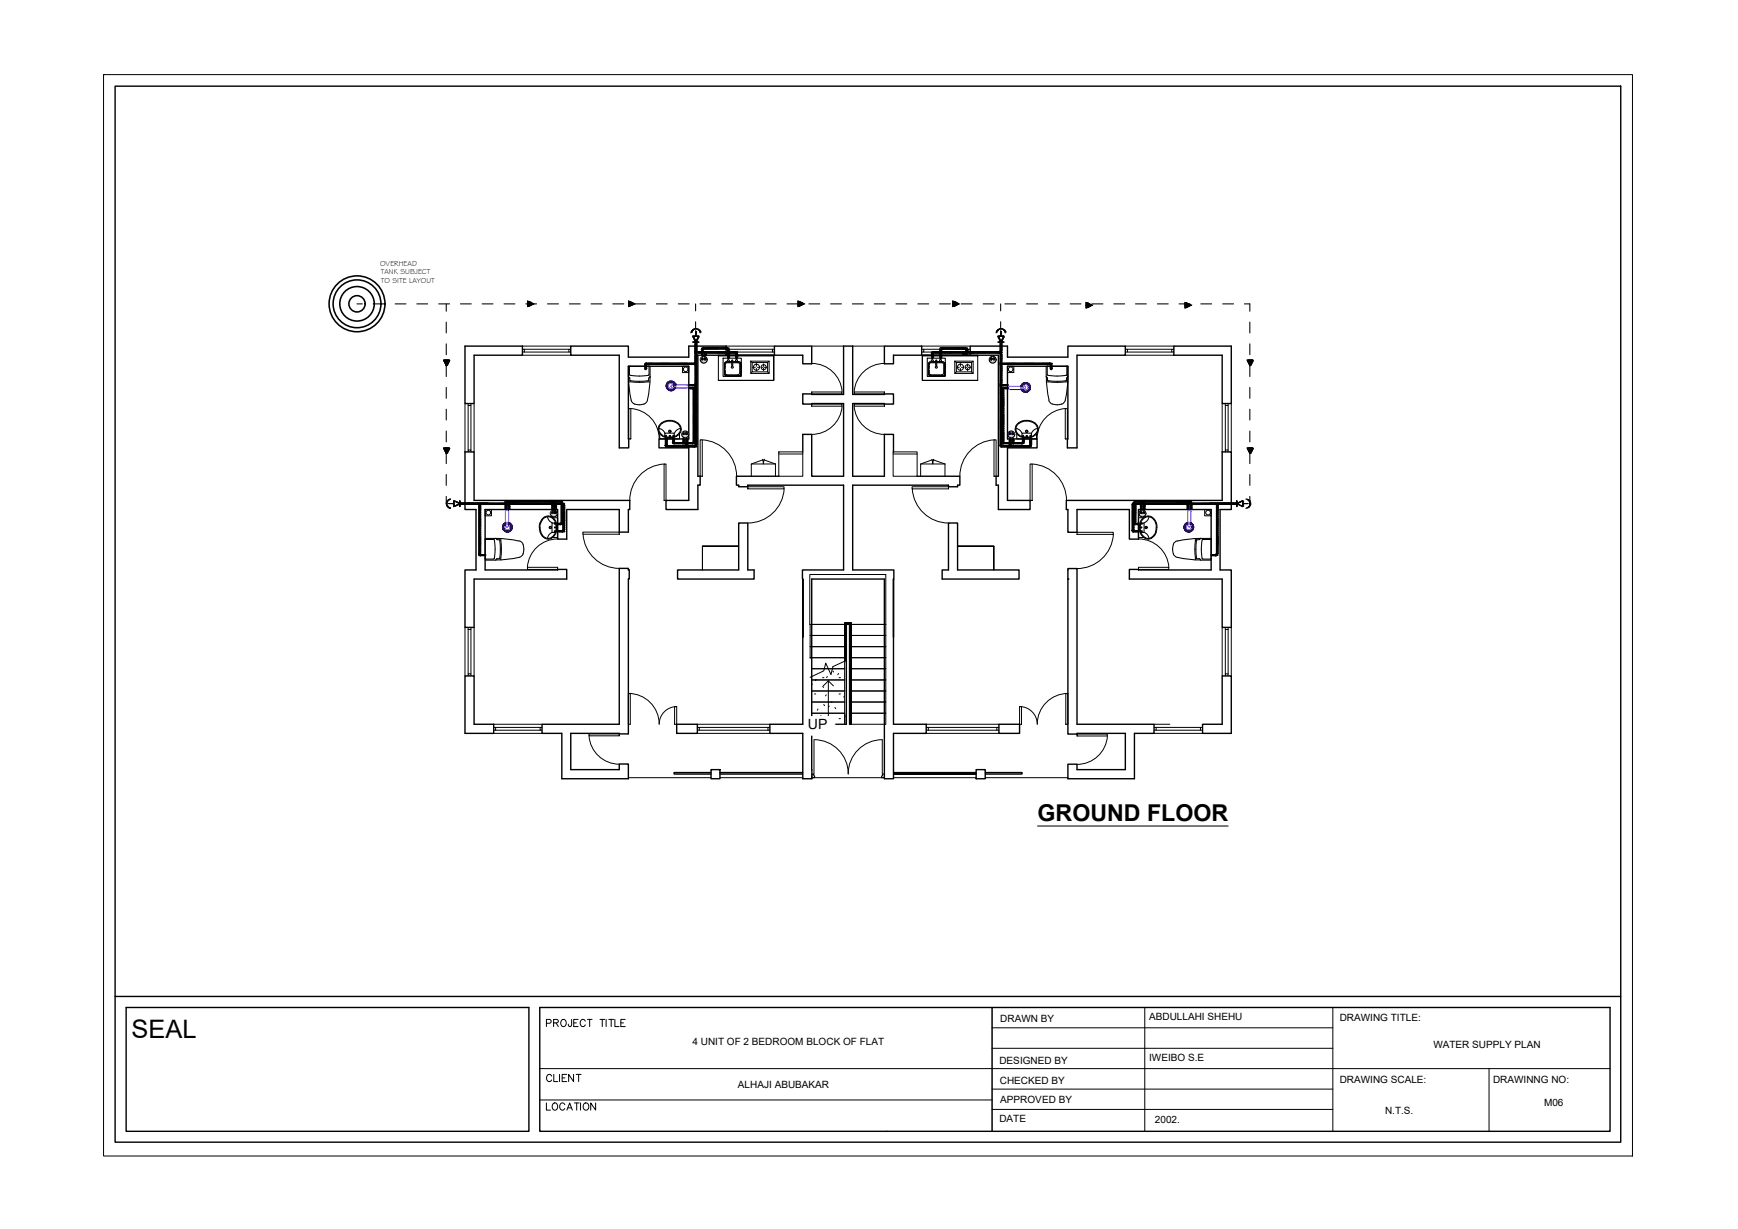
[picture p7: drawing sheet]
<svg xmlns="http://www.w3.org/2000/svg" width="420mm" height="297mm" viewBox="0 0 420 297" stroke-linecap="round" stroke-linejoin="round" font-family="sans-serif">
<defs><g id="words">
<text font-size="6.1" x="31.8" y="250.8">SEAL</text>
<text font-size="5.6" x="250.8" y="198.5">GROUND FLOOR</text>
<text font-size="4.9" x="130.9" y="269.5">LOCATION</text>
<text font-size="4.4" x="130.9" y="262.5">CLIENT</text>
<text font-size="3.4" x="195.3" y="176.2">UP</text>
<g font-size="2.4">
<text x="241.8" y="247">DRAWN BY</text>
<text x="277.8" y="246.6">ABDULLAHI SHEHU</text>
<text x="323.9" y="246.8">DRAWING TITLE:</text>
<text x="167.4" y="252.6">4 UNIT OF 2 BEDROOM BLOCK OF FLAT</text>
<text x="241.6" y="257.2">DESIGNED BY</text>
<text x="277.8" y="256.5">IWEIBO S.E</text>
<text x="346.5" y="253.3">WATER SUPPLY PLAN</text>
<text x="178.4" y="262.9">ALHAJI ABUBAKAR</text>
<text x="241.7" y="261.9">CHECKED BY</text>
<text x="323.9" y="261.7">DRAWING SCALE:</text>
<text x="360.9" y="261.7">DRAWINNG NO:</text>
<text x="241.8" y="266.5">APPROVED BY</text>
<text x="334.8" y="269.3">N.T.S.</text>
<text x="373.3" y="267.3">M06</text>
<text x="241.6" y="271.2">DATE</text>
<text x="279.2" y="271.5">2002.</text>
</g>
<g font-size="1.8">
<text x="91.9" y="64.3">OVERHEAD</text>
<text x="92" y="66.3">TANK SUBJECT</text>
<text x="92" y="68.3">TO SITE LAYOUT</text>
</g>
<g font-size=".5">
<text x="169.6" y="87.5">W/H</text>
<text x="239.5" y="87.5">W/H</text>
<text x="165.1" y="105.6">W/H</text>
<text x="244" y="105.6">W/H</text>
<text x="133.4" y="124.7">W/H</text>
<text x="275.8" y="124.7">W/H</text>
</g>
</g></defs>
<!-- layer: G-ANNO-TTLB -->
<g fill="none" stroke="#000" stroke-width=".24">
<path d="M130.5 258.3h258.7M132.1 247.3l1-.1 .1-.2v-.5l-1.1-.1v1.7M133.8 247.2l1-.1 .2-.2-.1-.4-1.1-.1v1.7M134.4 247.2l.6 .9M135.9 246.5a.81 .81 0 0 1 1 .7 .81 .81 0 0 1-1 .8l-.3-.5v-.4zM138.2 246.4l-.1 1.5-.4 .2-.3-.6M138.7 247.2h.6M139.8 246.4h-1.1v1.7h1.1M141.5 246.8a.63 .63 0 0 0-.7-.4 .63 .63 0 0 0-.5 .7v.4a.63 .63 0 0 0 .5 .6 .63 .63 0 0 0 .7-.4M142 246.4h1.1M142.6 246.4v1.7M145 246.4h1.2"/>
<path d="M145.6 246.4v1.7M146.5 246.4v1.7M147.2 246.4h1.2M147.8 246.4v1.7M148.6 246.4v1.7h1.1M150.1 247.2h.6M151.1 246.4h-1v1.7h1M239.8 243.5v29.9M239.8 253.4h82.4M239.8 248.4h82.4M130.5 265.9h109.3M239.8 268.1h82.4"/>
<path d="M239.8 263.2h82.4"/>
</g>
<!-- layer: G-ANNO-TTLB-THIN -->
<path d="M25 18h369.6v261.4h-369.6zM239.8 243.5v29.9M276.7 243.5v29.9M322.2 243.5v29.9M360 258.3v15.1" fill="none" stroke="#000" stroke-width=".24"/>
<!-- layer: G-ANNO-TTLB-MEDM -->
<path d="M27.8 20.8h364v255.3h-364zM27.8 240.8h364M30.5 243.5h97.4v29.9h-97.4zM130.5 243.5h258.7v29.9h-258.7z" fill="none" stroke="#000" stroke-width=".34"/>
<!-- layer: A-WALL -->
<g fill="none" stroke="#000" stroke-width=".34">
<path d="M112.4 83.7h13.9v2.2h-11.7v11.6h-2.2zM138 83.7h13.9v2.6h14.6v-2.6h9v2.2h-6.8v29.2h.6v2.2h-.6v5.8h-7.7v-2.2h5.5v-12.7h-7.2v-2.1h7.2v-17.6h-14.6l.1 19.7h-2.3v-22.3h-11.7zM187.2 83.7h9v4.2h-2.1v-2h-6.9zM213.8 83.7h9v2.2h-6.8v2h-2.2zM234.5 83.7h9.1v2.6h14.6v-2.6h13.8v2.2h-11.6v22.3h-2.4l.2-19.7h-14.6v17.6h7.1v2.1h-7.1v12.7h5.4v2.2h-7.6v-5.8h-.6v-2.2h.6v-29.2h-6.9zM283.8 83.7h13.9v13.8h-2.2v-11.6h-11.7zM112.4 109.2h2.2v11.7h37.6v2.2h-.3v5.5h-2.2v-5.5h-12.7v7.2h-2.2v-7.2h-17.5v14.7l19.7-.2v2.4h-22.4v11.6h-2.2v-13.8h2.7v-14.7h-2.7zM188.3 115.1h-10.3v2.2h.6v.3h2.2v-.3h23.1v20.5h-9.9l.1 2.2M194.1 109.2v-4.2h2.1v10.1h7.7v-17.6l-9.8 .2v-2.5l9.8 .1v-11.6h2.2v11.6l9.9-.1v2.5l-9.9-.2v17.6h7.7v-10.1h2.2v4.2M221.7 115.1h10.3v2.2h-.5v.3h-2.2v-.3h-23.2v20.5h10l-.1 2.2M149.7 137.4h2.2v.4h.2v2.2h-.2v37.4l-13.9-.2v8.8h11.7v-1.3h2.2v3.5h-16.1v-11h-4.8v-2.2h18.7zM163.8 137.8h14.8v-11.4h2.2v11.4h1.5v2.2h-18.5z"/>
<path d="M229.3 126.4h2.2v11.4h14.9v2.2h-18.6v-2.2h1.5zM257.8 120.9h37.7v-11.7h2.2v13.9h-2.7v14.7h2.7v13.8h-2.2v-11.6h-22.5v-2.4l19.8 .2v-14.7h-17.6v7.2h-2.2v-7.2h-12.6v5.6h-2.2v-5.6h-.4zM258.2 137.4h2.2v37.6h18.6v2.2h-4.8v11h-16v-3.5h2.2v1.3h11.6v-8.8h-11.6v.2h-2.2zM194.1 154v-14v35h-8v2.2h8v11h2.2l-.1-48.2h17.6v48.2h2.2v-11h7.9v-2.2h-7.9v-35v14M112.4 163.4h2.2v11.6h4.8v2.2h-7zM163.6 175h5v2.2h-5zM241.5 175h5v2.2h-5zM295.5 163.4h2.2v13.8h-7v-2.2h4.8zM171.9 186h2.1v2.2h-2.1zM236 186h2.2v2.2h-2.2z"/>
</g>
<g fill="none" stroke="#000" stroke-width=".24">
<path d="M112.4 97.5v11.7M114.6 97.5v11.7M126.3 83.7h11.7M126.3 85.9h11.7M175.5 83.7h11.7M175.5 85.9h11.7M222.8 83.7h11.7M222.8 85.9h11.7M272 83.7h11.8M272 85.9h11.8M295.5 97.5v11.7M297.7 97.5v11.7"/>
<path d="M112.4 151.6v11.8M114.6 151.6v11.8M295.5 151.6v11.8M297.7 151.6v11.8M119.4 175h11.6M119.4 177.2h11.6M168.6 175h17.5M168.6 177.2h17.5M223.9 175h17.6M223.9 177.2h17.6M279 175h3.8M279 177.2h11.7"/>
</g>
<!-- layer: A-DOOR -->
<g fill="none" stroke="#000" stroke-width=".24">
<path d="M152 98.8h.5v7.3h-.5zM152.5 98.7a7.3 7.3 0 0 1 6.9 7.4M196.2 97.7h7.4v.5h-7.4zM196.2 94.7h7.4v.5h-7.4zM196.3 87.8a7.3 7.3 0 0 1 7.3 6.9M203.6 98.1a7.3 7.3 0 0 1-7.3 6.9M206.5 98.1a7.3 7.3 0 0 0 7.3 6.9M206.5 97.7h7.3v.5h-7.3zM206.5 94.7h7.3v.5h-7.3zM213.8 87.8a7.3 7.3 0 0 0-7.3 6.9M257.5 98.8h.5v7.3h-.5zM257.6 98.7a7.3 7.3 0 0 0-6.9 7.4"/>
<path d="M160.5 112.2a8.8 8.8 0 0 0-8.3 8.7M160.5 112.1h.5v8.8h-.5zM169.3 106.3h.5v8.8h-.5zM169.8 106.3a8.8 8.8 0 0 1 8.3 8.8M180.8 117.6h8.7v.6h-8.7zM189.6 118.1a8.8 8.8 0 0 1-8.8 8.3M220.5 117.6h8.8v.6h-8.8zM220.5 118.1a8.8 8.8 0 0 0 8.8 8.3M240.3 106.3h.5v8.8h-.5zM240.3 106.3a8.8 8.8 0 0 0-8.3 8.8M249 112.1h.5v8.8h-.5zM249.5 112.2a8.8 8.8 0 0 1 8.3 8.7"/>
<path d="M127.5 137.1h7.3v.5h-7.3zM134.8 130.3a7.3 7.3 0 0 0-7.3 6.8M140.9 128.6h8.8v.5h-8.8zM141 129.1a8.8 8.8 0 0 0 8.7 8.3M260.4 128.7h8.7v.5h-8.7zM269.2 129.1a8.8 8.8 0 0 1-8.8 8.3M275.2 137.1h7.3v.5h-7.3zM275.2 130.3a7.3 7.3 0 0 1 7.4 6.8M142.4 177.4h7.3v.4h-7.3zM142.4 177.9a7.3 7.3 0 0 0 7.3 6.8M151.9 167.6a7.4 7.4 0 0 1 7.5 7.4 4.3 4.3 0 0 1 4.2-4.2M152.4 167.6v7.4h-.5v-7.4h.5"/>
<path d="M163.1 170.8h.5v4.2h-.5zM196.8 178.8v8.3M196.8 178.8a8.2 8.2 0 0 1 8.2 8.2 8.3 8.3 0 0 1 8.3-8.2M213.3 178.8v8.3M246.5 170.8h.4v4.2h-.4zM257.7 167.6h.5v7.4h-.5zM258.2 167.6a7.4 7.4 0 0 0-7.4 7.4 4.3 4.3 0 0 0-4.3-4.2M260.4 177.4h7.3v.5h-7.3zM267.7 177.9a7.3 7.3 0 0 1-7.3 6.8"/>
</g>
<!-- layer: A-GLAZ -->
<g fill="none" stroke="#000" stroke-width=".24">
<path d="M113.2 97.5v.5h.6v-.5M113.2 98v10.8M113.8 98v10.8M126.3 84.4h.5v.7h-.5M126.8 84.4h10.7M126.8 85.1h10.7M138 84.4h-.5v.7h.5M175.5 84.4h11.2M175.5 85.1h.4M176 84.4v.6M176.2 85.1h10.5M187.2 84.4h-.5v.7h.5"/>
<path d="M222.8 84.4h.5v.7h-.5M223.3 84.4h10.7M223.3 85.1h10.7M234.5 84.4h-.5v.7h.5M272 84.4h.6v.7h-.6M272.6 84.4h10.7M272.6 85.1h10.7M283.8 84.4h-.5v.7h.5M296.2 97.5v.5h.7v-.5M296.2 98v10.8M296.9 98v10.8M113.2 109.2v-.4h.6v.4"/>
<path d="M296.2 109.2v-.4h.7v.4M113.2 151.6v.5h.6v-.5M113.2 152.1v10.8M113.8 152.1v10.8M296.2 151.6v.5h.7v-.5M296.2 152.1v10.8M296.9 152.1v10.8M113.2 163.4v-.5h.6v.5M119.4 175.8h.4v.7h-.4M119.8 176.5h10.8M119.8 175.8h10.8M131 175.8h-.4v.7h.4"/>
<path d="M168.6 175.8h.5v.7h-.5M169.1 176.5h16.5M169.1 175.8h16.5M186.1 175.8h-.5v.7h.5M223.9 175.8h.5v.7h-.5M224.4 176.5h16.6M224.4 175.8h16.6M241.5 175.8h-.5v.7h.5M279 175.8h.5v.7h-.5M279.5 176.5h10.7M279.5 175.8h10.7M290.7 175.8h-.5v.7h.5"/>
<path d="M296.2 163.4v-.5h.7v.5"/>
</g>
<!-- layer: A-FLOR-HRAL -->
<g fill="none" stroke="#000" stroke-width=".24">
<path d="M204.4 150.5h1.4v24.5h-.4v-24.1h-1zM204.6 159.6l-.4 .2M204.2 175v-24.3h.4v24.3M204.2 172.7v2.3M204.2 175h.4M204.4 173.1h.1M204.6 172.7v2.3M163 186.7h8.9h-8.9v.4h8.9h-8.9M163 186.9h.1M174 186.7h20.1h-20.1M174 187.1h20.1M216 186.7h20"/>
<path d="M236 187.1h-20h20M247.1 186.7h-8.9h8.9v.4h-8.9h8.9M247.1 186.9h.1"/>
</g>
<!-- layer: A-WALL -->
<circle cx="258.2" cy="140" r=".17" fill="#000"/>
<!-- layer: A-FLOR -->
<path d="M196.2 83.7h7.7M206.1 83.7h7.7M151.9 188h20M174 188h20.1M196.3 188h17.5M216 188h20M238.2 188h20" fill="none" stroke="#000" stroke-width=".24"/>
<!-- layer: A-DOOR-FRAM -->
<path d="M196.3 187.1h.4l.2 .9h-.6zM213.3 187.1h.5v.9h-.7z" fill="none" stroke="#000" stroke-width=".24"/>
<!-- layer: S-STRS-MBND -->
<g fill="none" stroke="#000" stroke-width=".24">
<path d="M195.8 150.9v-12h18.3v36.1h-8.8v-24.1M195.8 150.9h18.3M195.8 150.9v8.2M195.8 159h8.9M195.8 156.3h8.9M195.8 153.6h8.9M204.2 159.8l-2.8 1.3-.5 1.9-1.3-2.7-.4 1.8-3.4 1.6M204.7 150.9l-.1 8.7M205.3 159h8.8M205.3 156.3h8.8M205.3 153.6h8.8M196.2 161.6h3.1"/>
<path d="M200.3 161.6h.9M205.3 172.4h8.8M205.3 169.7h8.8M205.3 167h8.8M205.3 164.3h8.8M205.3 161.6h8.8"/>
</g>
<!-- layer: S-STRS -->
<g fill="none" stroke="#000" stroke-width=".24">
<path d="M204.7 159.6l-.1 15.4M196.2 175h8M196.2 165.2l.2 .2M196.2 164.3h8M196.2 167h8M196.2 169.7h8M196.2 172.4h8M196.9 173.7h.3M196.9 167.7h.3M197.3 164.2l-.2 .3M197.8 171.4l-.2 .3M198.4 173l.2 .3"/>
<path d="M198.9 163.8h.3M198.9 165.9l.2 .3M199.2 170.3l.1 .3M199.3 161.6h1M199.7 167.9l-.1 .3M200 163.5l-.2 .3M200.5 170.6l-.2 .3M200.8 169.7h.4M201.2 161.6h3M201.4 162.2l.1 .2M201.9 171l.1 .3M202.7 162.8l-.2 .3"/>
<path d="M202.8 173.7h.4M202.8 167.7h.4M202.8 163.8h.4M204.1 168.2l-.1 .3M204.6 171.7l.1 .1M204.6 161.6h.1M204.6 164.3h.1M204.6 167h.1M204.6 169.7h.1M204.6 172.4h.1"/>
</g>
<!-- layer: S-STRS-ANNO -->
<path d="M200.3 164.5l-1.3 1.3M201.5 165.8l-1.2-1.3v10.5" fill="none" stroke="#000" stroke-width=".24"/>
<!-- layer: A-FLOR-HRAL-MBND -->
<path d="M204.5 159.6v-8.8h1v24.2h.3v-24.5h-1.6v9.3" fill="none" stroke="#000" stroke-width=".24"/>
<!-- layer: Q-SPCQ -->
<g fill="none" stroke="#000" stroke-width=".24">
<path d="M173.7 85.9h13.3v6h-13.3zM173.7 85.9v.2M175.5 85.9h11.5v6h-13.3M181.5 87.3h4.4v3h-4.4zM181.5 87.3l.3 .3M181.8 87.6h3.8v2.3h-3.8zM181.8 89.9l-.3 .4M182 88.8h.6M182.9 87.9v.6M182.9 89v.6M183.1 88.8h.3M184 88.8h.4"/>
<path d="M184.6 88v.6M184.6 88.9v.7M184.8 88.8h.6M185.6 89.9l.3 .4M185.9 87.3l-.3 .3M223 85.9h13.4v6h-13.4zM230.8 87.3h4.5v3h-4.5zM230.8 87.3l.4 .3M231.2 87.6h3.7v2.3h-3.7zM231.2 89.9l-.4 .4M231.3 88.8h.6M232.2 87.9v.6"/>
<path d="M232.2 89v.6M232.4 88.8h.4M233.4 88.8h.3M233.9 88v.6M233.9 88.9v.7M234.1 88.8h.6M234.5 85.9h-11.5v6h13.4M234.9 89.9l.4 .4M235.3 87.3l-.4 .3M236.4 85.9v.2M188.3 109.2h5.8v5.9h-5.8zM188.3 109.7h5.8"/>
<path d="M215.9 109.2h5.8v5.9h-5.8zM215.9 109.7h5.8M169.8 132.1v5.7v-5.7h8.8zM231.5 132.1h8.8v5.7v-5.7z"/>
<circle cx="182.9" cy="88.8" r=".74"/>
<circle cx="184.6" cy="88.8" r=".61"/>
<circle cx="232.2" cy="88.8" r=".74"/>
<circle cx="233.9" cy="88.8" r=".61"/>
</g>
<!-- layer: Q-CASE -->
<g fill="none" stroke="#000" stroke-width=".24">
<path d="M175.1 90.2l.1 .4M175.1 90.2h.1M175.1 90h.1M175.1 89.7h.1M175.1 89.5h.1M175.1 89.1h.1M175.1 88.9h.1M175.1 88.6h.1M175.1 88.4h.1M175.1 88.1h.1M175.1 88.2v.1M175.1 88.4v.2"/>
<path d="M175.1 88.7v.1M175.1 88.9v.2M175.1 89.2v.2M175.1 89.5v.1M175.1 89.7v.2M175.1 90v.1M175.2 90.6h.1M175.2 87.8l-.1 .2M175.2 87.7h.1M175.3 90.7v.1M175.3 87.5l-.1 .1M175.4 90.8h.1"/>
<path d="M175.4 87.5h.1M175.4 90.8h.3M175.4 87.5h.3M175.7 90.8h.1M175.7 87.5h.1M175.8 90.8h.2M175.8 87.5h.2M176 90.8h.1M176 87.5h.1M176.1 90.8h.1M176.1 87.5h.1M176.1 90.8h.2"/>
<path d="M176.1 87.5h.2M176.3 90.8h.1M176.3 87.5h.1M176.4 90.8h.1M176.4 87.5h.1M176.5 90.8h.1M176.5 87.5h.1M176.6 90.8h.1M176.6 87.5h.1M176.6 90.8h.2M176.6 87.5h.2M176.8 90.8h.1"/>
<path d="M176.8 87.5h.1M176.9 90.8h.1M176.9 87.5h.1M177.1 90.8h.1M177.1 87.5h.1M177.1 90.8h.2M177.1 87.5h.2M177.4 90.8h.1M177.4 87.5h.1M177.4 90.8h.2M177.4 87.5h.2M177.6 90.8h.1"/>
<path d="M177.6 87.5h.1M177.7 90.8h.1M177.7 87.5h.1M177.9 90.8h.1M177.9 87.5h.1M177.9 90.8h.2M177.9 87.5h.2M178.1 90.8h.1M178.1 87.5h.1M178.2 90.8h.1M178.2 87.5h.1M178.4 90.8h.1"/>
<path d="M178.4 87.5h.1M178.5 87.5h.2M178.7 90.8h-.2M178.7 87.5h.1M178.7 90.8h.1M178.8 87.5h.1M178.8 90.8h.1M178.9 87.5v.1M178.9 90.7v.1M179 90.6h.1M179 87.7h.1M179 87.8v.2"/>
<path d="M179 90.2v.4M179 88.1h.1M179 88.4h.1M179 88.6h.1M179 88.9h.1M179 89.1h.1M179 89.5h.1M179 89.7h.1M179 89.9h.1M179 90.2h.1M179 88.2v.1M179 88.4v.2"/>
<path d="M179 88.7v.1M179 88.9v.2M179 89.2v.2M179 89.5v.1M179 89.7v.2M179 90v.1M224.5 90.2v.4M224.5 90.2h.1M224.5 90h.1M224.5 89.7h.1M224.5 89.5h.1M224.5 89.1h.1"/>
<path d="M224.5 88.9h.1M224.5 88.6h.1M224.5 88.4h.1M224.5 88.1h.1M224.5 88.2v.1M224.5 88.4v.2M224.5 88.7v.1M224.5 88.9v.2M224.5 89.2v.2M224.5 89.5v.1M224.5 89.7v.2M224.5 90v.1"/>
<path d="M224.5 90.6h.1M224.5 87.8v.2M224.6 90.6h.1M224.6 87.7h.1M224.6 90.7v.1M224.6 87.5v.1M224.7 90.8h.1M224.8 87.5h-.1M224.8 90.8h.2M224.8 87.5h.2M225.1 90.8h.1M225.1 87.5h.1"/>
<path d="M225.1 90.8h.3M225.1 87.5h.3M225.4 90.8h.1M225.4 87.5h.1M225.6 90.8h.1M225.6 87.5h.1M225.7 90.8h.1M225.7 87.5h.1M225.9 90.8h.1M225.9 87.5h.1M225.9 90.8h.2M225.9 87.5h.2"/>
<path d="M226.1 90.8h.1M226.1 87.5h.1M226.2 90.8h.1M226.2 87.5h.1M226.4 90.8h.1M226.4 87.5h.1M226.5 90.8h.1M226.5 87.5h.1M226.5 90.8h.2M226.5 87.5h.2M226.7 90.8h.1M226.7 87.5h.1"/>
<path d="M226.8 90.8h.1M226.8 87.5h.1M226.9 87.5h.1M227 90.8h.1M227 87.5h.1M227.2 90.8h.1M227.2 87.5h.1M227.3 90.8h.1M227.3 87.5h.1M227.4 90.8h.1M227.4 87.5h.1M227.5 90.8h.1"/>
<path d="M227.5 87.5h.1M227.7 90.8h.1M227.7 87.5h.1M227.8 90.8h.1M227.8 87.5h.1M227.8 87.5h.2M228 90.8h-.2M228.1 90.8h.1M228.1 87.5h.1M228.2 87.5v.1M228.2 90.7v.1M228.3 90.6h.1"/>
<path d="M228.3 87.7h.1M228.3 87.8l.1 .2M228.4 90.2l-.1 .4M228.4 88.1h.1M228.4 88.4h.1M228.4 88.6h.1M228.4 88.9h.1M228.4 89.1h.1M228.4 89.5h.1M228.4 89.7h.1M228.4 89.9h.1M228.4 90.2h.1"/>
<path d="M228.4 88.2v.1M228.4 88.4v.2M228.4 88.7v.1M228.4 88.9v.2M228.4 89.2v.2M228.4 89.5v.1M228.4 89.7v.2M228.4 90v.1M184.5 111.1l-2.9 1M184.6 111.1l2.9 1M184.8 111l-.3 1.1-.2-1.1M187.5 112.1h-5.9v3"/>
<path d="M187.5 112.1v3M225.4 111.1l-2.8 1M225.6 111.1l2.8 1M225.7 111l-.2 1.1-.2-1.1M228.4 112.1h-5.8v3M228.4 112.1v3M178.6 131.9h-8.8v.2M231.5 131.9h8.8v.2"/>
</g>
<path d="M173.7 86h13.3M173.7 85.9v.2M175.5 85.9h11.5v6h-13.3M223 86h13.4M234.5 85.9h-11.5v6h13.4M236.4 85.9v.2" fill="none" stroke="#000" stroke-width=".25"/>
<!-- layer: 0 -->
<g fill="none" stroke="#000" stroke-width=".25">
<path d="M174.8 86.6h4.4v4.4h-4.4zM175.2 90.1l.3 .4 .2 .1M175.7 90.6h2.7M176.9 87.1l.1 1.2 .1-1.2M176.9 87.7h-1.2l-.4 .2-.1 2.2M176.9 87.1h.2M177.1 87.7h1.3M178.4 87.7h.2l.3 .5M178.8 88.2v1.9M178.9 90.1l-.3 .4-.2 .1M224.2 86.6h4.3v4.4h-4.3zM224.6 90.1v.2l.4 .3"/>
<path d="M225 90.6h2.7M226.2 87.1l.1 1.2 .2-1.2M226.2 87.7h-1.2l-.4 .2-.1 2.2M226.2 87.1h.3M226.5 87.7h1.2M227.7 87.7l.4 .2 .1 .3M228.1 88.2v1.9M228.2 90.1l-.3 .4-.2 .1M250.8 199.6h46.1"/>
<circle cx="176.1" cy="87.1" r=".23"/>
<circle cx="177" cy="88.8" r=".23"/>
<circle cx="178" cy="87.1" r=".23"/>
<circle cx="225.4" cy="87.1" r=".23"/>
<circle cx="226.3" cy="88.8" r=".23"/>
<circle cx="227.4" cy="87.1" r=".23"/>
</g>
<!-- layer: S-STRS-IDEN -->
<path d="M194.9 173.2v4.5l6.9-4.5zM194.9 177.7l6.9-4.5v4.5z" fill="#fff" stroke="#fff" stroke-width=".24"/>
<!-- layer: 0 -->
<g fill="none" stroke="#000" stroke-width=".3">
<circle cx="169.7" cy="86.7" r=".19"/>
<circle cx="170.1" cy="86.9" r=".83"/>
<circle cx="170.5" cy="86.7" r=".19"/>
<circle cx="239.6" cy="86.7" r=".19"/>
<circle cx="240" cy="86.9" r=".83"/>
<circle cx="240.3" cy="86.7" r=".19"/>
<circle cx="165.3" cy="104.8" r=".19"/>
<circle cx="165.6" cy="105" r=".83"/>
<circle cx="166" cy="104.8" r=".19"/>
<circle cx="244.1" cy="104.8" r=".19"/>
<circle cx="244.5" cy="105" r=".83"/>
<circle cx="244.8" cy="104.8" r=".19"/>
<circle cx="133.6" cy="123.9" r=".19"/>
<circle cx="133.9" cy="124.1" r=".83"/>
<circle cx="134.2" cy="123.9" r=".19"/>
<circle cx="275.8" cy="123.9" r=".19"/>
<circle cx="276.2" cy="124.1" r=".83"/>
<circle cx="276.6" cy="123.9" r=".19"/>
</g>
<g fill="#cd2027" stroke="#cd2027" stroke-width=".24">
<path d="M169.6 86.6h.3z"/>
<path d="M169.7 87h.1z"/>
<path d="M133.4 123.7h.2z"/>
<path d="M133.4 124.1h.2z"/>
<path d="M240.2 86.6h.2z"/>
<path d="M240.3 86.6h.1z"/>
<path d="M240.1 86.7h.4z"/>
<path d="M240.2 87h.2z"/>
<path d="M240.3 87h.1z"/>
<path d="M244.7 105h.2z"/>
<path d="M169.7 86.6h.2zM169.6 86.6h.3zM169.6 86.6h.3z"/>
<path d="M169.6 86.6h.3zM169.6 86.6h.3z"/>
<path d="M169.6 86.6l.3 .1zM169.6 86.6l.3 .1z"/>
<path d="M169.6 86.7h.3zM169.6 86.7h.3zM169.6 86.7h.3zM169.6 86.7h.3z"/>
<path d="M169.6 86.7h.3zM169.6 86.7h.3z"/>
<path d="M169.5 86.7l.4 .1zM169.5 86.7l.4 .1z"/>
<path d="M169.6 86.8h.3zM169.6 86.8h.3z"/>
<path d="M169.6 86.8h.3zM169.6 86.8l.3 .1z"/>
<path d="M169.6 86.9h.3zM169.6 86.9h.3z"/>
<path d="M169.6 86.9h.3zM169.6 86.9h.3z"/>
<path d="M169.6 86.9l.3 .1zM169.6 86.9l.3 .1z"/>
<path d="M169.6 87h.3zM169.6 87h.2z"/>
<path d="M165.2 104.6h.1zM165.2 104.6h.1z"/>
<path d="M165.2 104.6h.2zM165.1 104.6h.3z"/>
<path d="M165.1 104.6l.3 .1zM165.1 104.6l.3 .1z"/>
<path d="M165.1 104.7h.3zM165.1 104.7h.3z"/>
<path d="M165.1 104.7h.4zM165 104.7h.5z"/>
<path d="M165 104.7l.5 .1zM165 104.7l.5 .1z"/>
<path d="M165 104.8h.5zM165 104.8h.5z"/>
<path d="M165 104.8l.5 .1zM165 104.8l.5 .1z"/>
<path d="M165 104.9h.5zM165 104.9h.5z"/>
<path d="M165 104.9h.5zM165 104.9h.4z"/>
<path d="M165.1 104.9l.3 .1zM165.1 104.9l.3 .1z"/>
<path d="M165.1 105h.3zM165.1 105h.3z"/>
<path d="M165.1 105h.3zM165.1 105h.2z"/>
<path d="M165.2 105h.1zM165.2 105h.1z"/>
<path d="M133.4 123.7h.2zM133.4 123.7h.2z"/>
<path d="M133.4 123.7h.3zM133.4 123.7h.3z"/>
<path d="M133.4 123.7l.3 .1zM133.4 123.7l.3 .1z"/>
<path d="M133.4 123.8h.3zM133.3 123.8h.4z"/>
<path d="M133.3 123.8h.4zM133.3 123.8h.4z"/>
<path d="M133.3 123.8l.4 .1zM133.3 123.8l.4 .1z"/>
<path d="M133.3 123.9h.4zM133.3 123.9h.4z"/>
<path d="M133.3 123.9h.4zM133.3 123.9l.4 .1z"/>
<path d="M133.3 124h.4zM133.3 124h.4zM133.3 124h.4zM133.3 124h.4z"/>
<path d="M133.3 124h.4zM133.3 124h.4z"/>
<path d="M133.4 124l.3 .1zM133.4 124l.3 .1z"/>
<path d="M133.4 124.1h.2zM133.4 124.1h.3z"/>
<path d="M133.4 124.1h.2zM133.4 124.1h.2z"/>
<path d="M240.2 86.6h.2zM240.2 86.6h.2z"/>
<path d="M240.2 86.6h.3zM240.2 86.6h.3z"/>
<path d="M240.2 86.6l.3 .1zM240.2 86.6l.3 .1z"/>
<path d="M240.1 86.7h.4zM240.1 86.7h.4zM240.1 86.7h.4z"/>
<path d="M240.1 86.7h.4zM240.1 86.7h.4z"/>
<path d="M240.1 86.7l.4 .1zM240.1 86.7l.4 .1z"/>
<path d="M240.1 86.8h.4zM240.1 86.8h.4z"/>
<path d="M240.1 86.8h.4zM240.1 86.8l.4 .1z"/>
<path d="M240.1 86.9h.4zM240.1 86.9h.4z"/>
<path d="M240.2 86.9h.2zM240.2 86.9h.3z"/>
<path d="M240.2 86.9h.2zM240.2 86.9l.2 .1zM240.2 87h.2z"/>
<path d="M244.7 104.6h.2zM244.7 104.6h.2zM244.7 104.6h.2zM244.7 104.6h.2z"/>
<path d="M244.7 104.6l.3 .1zM244.7 104.6l.3 .1z"/>
<path d="M244.7 104.7h.3zM244.7 104.7h.3zM244.6 104.7h.4zM244.6 104.7h.4z"/>
<path d="M244.6 104.7l.4 .1zM244.6 104.7l.4 .1z"/>
<path d="M244.6 104.8h.4zM244.6 104.8h.4z"/>
<path d="M244.6 104.8l.4 .1zM244.6 104.8l.4 .1z"/>
<path d="M244.6 104.9h.4zM244.6 104.9h.4z"/>
<path d="M244.6 104.9h.4zM244.6 104.9h.4z"/>
<path d="M244.6 104.9h.4zM244.6 104.9l.4 .1z"/>
<path d="M244.7 105h.3zM244.7 105h.2z"/>
<path d="M244.7 105h.2zM244.7 105h.2z"/>
<path d="M244.7 105h.2zM244.7 105h.2z"/>
<path d="M276.5 123.7h.1zM276.5 123.7h.1z"/>
<path d="M276.5 123.7h.2zM276.5 123.7h.2z"/>
<path d="M276.4 123.7l.3 .1zM276.4 123.8h.3zM276.4 123.8h.3zM276.4 123.8h.3z"/>
<path d="M276.4 123.8h.3zM276.4 123.8h.3z"/>
<path d="M276.3 123.8l.4 .1zM276.3 123.8l.4 .1z"/>
<path d="M276.3 123.9h.4zM276.3 123.9h.4z"/>
<path d="M276.3 123.9l.4 .1zM276.3 123.9l.4 .1z"/>
<path d="M276.3 124h.4zM276.3 124h.4z"/>
<path d="M276.3 124h.4zM276.3 124h.4z"/>
<path d="M276.4 124h.3zM276.4 124h.3z"/>
<path d="M276.4 124h.3zM276.4 124l.3 .1z"/>
<path d="M276.4 124.1h.3zM276.4 124.1h.2z"/>
<path d="M276.5 124.1h.1zM276.5 124.1h.1z"/>
</g>
<g fill="#293189" stroke="#293189" stroke-width=".24">
<path d="M165.8 104.7h.3z"/>
<path d="M165.8 105h.3z"/>
<path d="M165.9 105h.1z"/>
<path d="M134.2 123.7h.1z"/>
<path d="M134.1 123.8h.3z"/>
<path d="M134.2 124.1h.1z"/>
<path d="M239.5 86.9h.2z"/>
<path d="M239.5 87h.2z"/>
<path d="M243.9 104.7h.4z"/>
<path d="M275.8 123.7h.1z"/>
<path d="M275.7 123.8h.3z"/>
<path d="M275.7 124.1h.2z"/>
<path d="M275.8 124.1h.1z"/>
<path d="M170.4 86.6h.1zM170.4 86.6h.1z"/>
<path d="M170.4 86.6h.2zM170.3 86.6h.3z"/>
<path d="M170.3 86.6h.3zM170.3 86.6h.3z"/>
<path d="M170.3 86.6l.3 .1zM170.3 86.6l.3 .1z"/>
<path d="M170.3 86.7h.3zM170.3 86.7h.3z"/>
<path d="M170.2 86.7h.5zM170.2 86.7h.5z"/>
<path d="M170.2 86.7h.5zM170.2 86.7h.5z"/>
<path d="M170.2 86.7l.5 .1zM170.2 86.7l.5 .1z"/>
<path d="M170.2 86.8h.5zM170.2 86.8h.4z"/>
<path d="M170.2 86.8l.4 .1zM170.2 86.8l.4 .1z"/>
<path d="M170.3 86.9h.3zM170.3 86.9h.3z"/>
<path d="M170.3 86.9h.3zM170.3 86.9h.3z"/>
<path d="M170.3 86.9h.3zM170.3 86.9l.2 .1z"/>
<path d="M170.4 87h.1zM170.4 87h.1z"/>
<path d="M165.9 104.6h.1zM165.8 104.6h.2z"/>
<path d="M165.8 104.6h.3zM165.8 104.6h.3z"/>
<path d="M165.8 104.6l.3 .1zM165.8 104.6l.3 .1z"/>
<path d="M165.8 104.7h.3zM165.8 104.7h.3zM165.7 104.7h.4z"/>
<path d="M165.7 104.7l.4 .1zM165.7 104.7l.4 .1z"/>
<path d="M165.7 104.8h.5zM165.7 104.8h.5z"/>
<path d="M165.7 104.8h.5zM165.7 104.8l.4 .1z"/>
<path d="M165.7 104.9h.4zM165.7 104.9h.4z"/>
<path d="M165.7 104.9h.4zM165.7 104.9h.4z"/>
<path d="M165.8 104.9h.3zM165.8 104.9l.3 .1zM165.8 105h.3z"/>
<path d="M165.8 105h.3zM165.8 105h.2z"/>
<path d="M165.8 105h.2zM165.8 105h.2z"/>
<path d="M134.2 123.7h.1zM134.1 123.7h.2z"/>
<path d="M134.1 123.7h.2zM134.1 123.7h.2z"/>
<path d="M134.1 123.7l.3 .1zM134.1 123.7l.3 .1zM134 123.8h.4z"/>
<path d="M134 123.8h.4zM134 123.8h.4z"/>
<path d="M134 123.8l.4 .1zM134 123.8l.4 .1z"/>
<path d="M134 123.9h.4zM134 123.9h.4z"/>
<path d="M134 123.9l.4 .1zM134 123.9l.4 .1z"/>
<path d="M134 124h.4zM134 124h.4z"/>
<path d="M134 124h.4zM134 124h.4z"/>
<path d="M134 124h.4zM134 124h.4z"/>
<path d="M134.1 124h.3zM134.1 124l.2 .1z"/>
<path d="M134.1 124.1h.2zM134.1 124.1h.2z"/>
<path d="M134.1 124.1h.2zM134.1 124.1h.2z"/>
<path d="M239.5 86.6h.2zM239.5 86.6h.2z"/>
<path d="M239.5 86.6h.2zM239.5 86.6h.2z"/>
<path d="M239.5 86.6h.2zM239.5 86.6h.2z"/>
<path d="M239.5 86.6l.3 .1zM239.5 86.6l.3 .1z"/>
<path d="M239.5 86.7h.3zM239.5 86.7h.3zM239.4 86.7h.4zM239.4 86.7h.4z"/>
<path d="M239.4 86.7h.4zM239.4 86.7h.4z"/>
<path d="M239.4 86.7h.4zM239.4 86.7l.4 .1z"/>
<path d="M239.4 86.8h.4zM239.4 86.8h.4z"/>
<path d="M239.4 86.8l.4 .1zM239.4 86.8l.4 .1z"/>
<path d="M239.5 86.9h.3zM239.5 86.9h.2zM239.5 86.9h.2z"/>
<path d="M239.5 86.9h.2zM239.5 86.9l.2 .1z"/>
<path d="M239.5 87h.2zM239.5 87h.2z"/>
<path d="M244.1 104.6h.1zM244 104.6h.2z"/>
<path d="M244 104.6h.2zM244 104.6h.2z"/>
<path d="M244 104.6l.3 .1zM244 104.6l.3 .1z"/>
<path d="M243.9 104.7h.4zM243.9 104.7h.4zM243.9 104.7h.4z"/>
<path d="M243.9 104.7l.4 .1zM243.9 104.7l.4 .1z"/>
<path d="M243.9 104.8h.4zM243.9 104.8h.4z"/>
<path d="M243.9 104.8l.4 .1zM243.9 104.8l.4 .1z"/>
<path d="M243.9 104.9h.4zM243.9 104.9h.4z"/>
<path d="M243.9 104.9h.4zM243.9 104.9h.4z"/>
<path d="M243.9 104.9l.4 .1zM243.9 104.9l.4 .1z"/>
<path d="M243.9 105h.4zM243.9 105h.3z"/>
<path d="M244 105h.2zM244 105h.2z"/>
<path d="M244 105h.2zM244 105h.2z"/>
<path d="M275.8 123.7h.1zM275.7 123.7h.2z"/>
<path d="M275.7 123.7h.2zM275.7 123.7h.2z"/>
<path d="M275.7 123.7l.3 .1zM275.7 123.7l.3 .1zM275.6 123.8h.4z"/>
<path d="M275.6 123.8h.4zM275.6 123.8h.4z"/>
<path d="M275.6 123.8l.4 .1zM275.6 123.8l.4 .1z"/>
<path d="M275.6 123.9h.4zM275.6 123.9h.4z"/>
<path d="M275.6 123.9l.4 .1zM275.6 123.9l.4 .1z"/>
<path d="M275.6 124h.4zM275.6 124h.4z"/>
<path d="M275.6 124h.4zM275.6 124h.4z"/>
<path d="M275.6 124h.4zM275.6 124h.4z"/>
<path d="M275.7 124h.3zM275.7 124l.2 .1zM275.7 124.1h.2z"/>
<path d="M275.7 124.1h.2zM275.7 124.1h.2z"/>
</g>
<!-- layer: PDF28_08-DRAINAGE -->
<g fill="none" stroke="#000" stroke-width=".25">
<path d="M151.9 91l.1 .1M151.9 91.1l.1 1.4a14.8 14.8 0 0 0 .9 4.8l.5 .4M152 91.1l.2 .3M152.2 88.6l.1 2.1M152.2 91.4v.5M152.2 92h.1M152.3 90.7l2.3 .2 2.2-.2M152.3 88.5l-.1 .1M152.3 92l2.3 .2 2.2-.2M152.4 92.3h-.5M152.5 92.3l2.1 .1 2-.1M153.4 97.6a3.4 3.4 0 0 0 2.3 0"/>
<path d="M156.6 92.3h.5M156.8 88.5l.1 .1M156.8 91.4v.5M156.9 92h-.1M156.9 88.6v2M156.9 90.5l-.1 .2M157.1 91.1l-.2 .3M157.2 91l-.1 1.5a15.6 15.6 0 0 1-.9 4.8l-.5 .4M157.2 91v-2.5h-5.3v2.6M252.9 91.1v-2.6h5.3l-.1 4a14.8 14.8 0 0 1-.9 4.8l-.5 .4M253 91.1l.3 .3M253 91.1l.1 2.8 .5 2.8"/>
<path d="M253.2 88.6l.1 2.1M253.2 91.4l.1 .5M253.3 92h.1M253.3 90.7l2.3 .2 2.2-.2M253.3 88.5l-.1 .1M253.3 92l2.3 .2 2.2-.2M253.5 96.7l.3 .6 .6 .4M254.4 97.6a3.4 3.4 0 0 0 2.3 0M257.6 92.3h.5M257.6 92.3h-4.6M257.8 88.5l.1 .1M257.8 92h.1"/>
<path d="M257.8 91.4v.5M257.9 88.6l-.1 2.1M258.1 91.1l-.3 .3M258.2 91l-.1 .1M159.3 103.6l1 .5 .4 .6M159.3 104.5a2.84 2.84 0 0 0 2.6 1.4M159.5 103l-.2 .7 .2 .7M159.5 104.4l.5 .7M159.5 104.8v1.3h4.8v-1.3M160 105.1l.8 .5M160 102.3l-.5 .7M160.7 105.3v-.6h2.3v.6"/>
<path d="M160.8 105.3l.2 .2M160.8 105.6l1.1 .1M161 105.6l.9 .1M162.8 105.6l-.9 .1M162.9 101.9l.8 .5M162.9 101.9l-.7-.1a3.2 3.2 0 0 0-2.2 .6M163 105.7l-1.1 .1M163 105.3l-.2 .2M163.7 102.3l.6 .7M163.9 105.3l-.9 .4M164.3 103a2.1 2.1 0 0 1-2.4 2.7M164.5 104.5l-.7 .7"/>
<path d="M164.5 102.9a3.1 3.1 0 0 0-5.4 .6l.2 1M164.5 103.6l-1 .5-.4 .6M164.5 102.9l.2 .8-.2 .8M245.6 104.5l.6 .7M245.6 103.6l.7 .2 .7 .9M245.8 104.4l.5 .7 .8 .4M245.8 103l-.2 .7 .2 .7M245.8 104.8v1.3h4.8v-1.3M246.2 105.3l.9 .4M246.3 102.3l-.5 .7M247 105.3l.3 .2M247.1 105.3v-.6h2.3v.6"/>
<path d="M247.1 105.7l1.1 .1M247.1 101.9l-.8 .5M247.2 105.5l1 .2M247.3 105.6l.9 .1M248.2 101.8l-1.1 .1M248.2 101.6a2.24 2.24 0 0 0-2.6 2.9M248.2 101.8l1 .1 .9 .5M248.2 101.6a2.92 2.92 0 0 1 2.6 1.3M249.3 105.6l-1.1 .1 .9-.1M249.4 105.3l-.3 .2M250 105.1l-.8 .5M250.1 102.3l.5 .7"/>
<path d="M250.7 103a1.57 1.57 0 0 1-.6 2.1M250.8 104.5a2.96 2.96 0 0 1-2.6 1.4M250.8 103.6l-.7 .2-.7 .9M250.8 102.9l.2 .8-.2 .8M117.3 134.9l.1 .2M117.3 130.5l2-.2 .2 .2 .2 2.2-.2 2.3M117.4 135.1h1.9M119.5 135l-.2 .1M119.8 130.1l.1 .1M119.9 130.2l.3 .2M120.2 135h.5M120.2 130.4l.5 .1"/>
<path d="M120.2 135l-.3 .3M120.8 130.4l.2 2.3-.2 2.3M121.1 130.2l.1 2.5-.1 2.6M125.5 130.8l-3.5-.6-4.7-.1v5.3h2.5M125.5 130.7l.6 .3 .4 .6M126.4 131.6a3.4 3.4 0 0 1 0 2.3M126.5 133.9l-.2 .3a3.9 3.9 0 0 1-2.9 .9l-3.5 .2M130.4 127.5l.2 1.1M130.5 126.4l-.1 1.1M130.6 128.6l.4 .9 .7 .6M130.7 126.4a2.83 2.83 0 0 0 1.8 3.7 2.68 2.68 0 0 0 1.9-3.5M131.1 125.6a1.79 1.79 0 0 1 1.9-.7 1.79 1.79 0 0 1 1.3 1.5"/>
<path d="M131.2 125.6l-.5 .8M131.7 124.9l-.5 .4-.6 1.1M131.7 124.9a1.99 1.99 0 0 1 2.8 1.5M131.7 130.1l.8 .2 .8-.2M132.4 124.9l.5 1 .6 .4M133.5 128.7l-.6 .4-.5 1M133.6 125.1h1.2v4.8h-1.2M134.1 126.4h-.7v2.3l.8-.1M134.1 126.3l.1 .1M134.2 126.4l.1 .2M134.3 126.5l.2 1M134.3 128.4l-.1 .2"/>
<path d="M134.5 126.4l.2 1.3-.2 .9M134.5 128.6l-.5 .9-.7 .6M134.5 127.5l-.1 .9M275.6 127.5l.1 1 .5 .8M275.6 128.6l.4 .8M275.6 127.5l.1 .9M275.8 126.5l-.2 1 .1-.9M275.8 128.4l.2 .3M275.9 126.4h.7v2.3h-.7M276 126.3l-.2 .3M276 125.5l-.5 1.4 .1 1.7M276.1 129.5l.7 .6"/>
<path d="M276.1 125.5a1.98 1.98 0 0 1 2.1-.7 1.98 1.98 0 0 1 1.4 1.8l.1 .9M276.1 125.6l-.4 .8M276.2 129.4a1.58 1.58 0 0 0 2.1 .6M276.5 125.1h-1.3v4.8h1.3M276.6 128.7l.7 .4 .4 1M276.8 130.1l.8 .2 .8-.2M277.7 124.9l-.4 1-.7 .4M278.3 125l.6 .6M278.3 125.1a1.61 1.61 0 0 0-2.1 .5M278.9 129.4l-.6 .5M279 125.6a3 3 0 0 1 .3 2.9M279.4 128.5l-.4 .9"/>
<path d="M279.5 128.6l-.4 .9-.8 .6M279.7 127.5l-.2 1.1M283.6 133.9l.2 .3a3.9 3.9 0 0 0 2.9 .9l3.5 .2-.3-.3M283.7 131.6a3.4 3.4 0 0 0 0 2.3M284.6 130.7l-.6 .3-.4 .6M289 130.2l-.1 2.5 .1 2.6M289.3 130.4l-.2 1.9 .1 2.2 .1 .5h.6M289.9 130.4l-.6 .1M290.2 130.1l-.3 .3M290.2 130.1l-2.8 .2-2.8 .5M290.3 130.1h2.5v5.3h-2.5M290.6 135l.2 .1"/>
<path d="M290.8 135.1h1.9M292.7 130.4l-2.1 .1-.2 2.2 .2 2.3M292.7 130.3l.1 .2M292.8 134.9l-.1 .2"/>
<circle cx="161" cy="105.3" r=".11"/>
<circle cx="161.9" cy="104.2" r=".28"/>
<circle cx="161.9" cy="105.4" r=".15"/>
<circle cx="161.9" cy="104.2" r=".23"/>
<circle cx="162.8" cy="105.3" r=".11"/>
<circle cx="247.3" cy="105.3" r=".11"/>
<circle cx="248.2" cy="104.2" r=".28"/>
<circle cx="248.2" cy="105.4" r=".15"/>
<circle cx="248.2" cy="104.2" r=".23"/>
<circle cx="249.1" cy="105.3" r=".11"/>
<circle cx="133" cy="127.5" r=".28"/>
<circle cx="133" cy="127.5" r=".23"/>
<circle cx="134.1" cy="126.6" r=".11"/>
<circle cx="134.1" cy="128.4" r=".11"/>
<circle cx="134.2" cy="127.5" r=".15"/>
<circle cx="275.9" cy="127.5" r=".15"/>
<circle cx="276" cy="126.6" r=".11"/>
<circle cx="276" cy="128.4" r=".11"/>
<circle cx="277.1" cy="127.5" r=".28"/>
<circle cx="277.1" cy="127.5" r=".23"/>
</g>
<!-- layer: PDF28_0 -->
<g fill="none" stroke="#000" stroke-width=".25">
<path d="M161 93.4h.3M161 93.3h.3M161 93.2h.3M161.1 93.5h.2v.5h.3v.3M161.1 93.1h.2M161.1 93.7h.3v.4h.3v.3h1v-.3l-.1 .3M161.1 93.6h.2M161.1 93h.2M161.1 93.7h.3M161.2 92.8v1h.2v.3h.5v.3M161.2 92.7h.3M161.3 92.6h.3"/>
<path d="M161.3 92.9h-.2v.7h.2M161.4 92.5v.3h-.3M161.4 92.4v.4h-.3M161.6 94v.3M161.7 92.2v.3M161.8 94.1v.3M161.9 92.2v.2M161.9 94.1v.3M161.9 92.1v.3M162 94.2v.2h.4M162 92.1v.3h-.5v.3h-.3v1.2h.4M162.1 92.1v.2"/>
<path d="M162.1 94.2v.2M162.2 92.1v.2M162.2 94.2v.2M162.3 92.1v.2M162.3 94.2v.2M162.4 92.1v.3M162.4 94.2v.2M162.4 92.4h.6v.3h.3M162.5 92.1v.3v-.2M162.6 92.2h-.8v.2h-.4M162.6 92.2v.2h.4v.4h.3M162.7 94.1h.4v-.3l-.1 .3"/>
<path d="M162.7 92.2v.3M162.7 92.2v.3h.4M162.7 92.2h-1.1l.1 .3h-.4v.5h-.2M162.8 94v.3h-1.2M162.8 92.2v.4M162.8 92.6h.3M162.9 92.3h-1.3v.3M162.9 92.3v.3l.3 .1M163 93.9v.3h-.2h-1.3v-.3M163 93.8l.3 .1M163 94.1h-.5v.3M163 92.8h.3"/>
<path d="M163.1 92.5v.5M163.1 92.9h.2M163.1 94h-.4v.3M163.1 93h.2M163.2 93.8v.2M163.2 92.6v.4M163.2 93.9h-.3v.3M163.3 92.7v.3M163.3 92.9v.1M163.3 92.8h.1M246.9 93.2h.1M246.9 94.1l.3 .1"/>
<path d="M246.9 94.3h.3M246.9 93h.3M247 94.1v.3l.3-.1v.4h1.3v-.3l.3-.1M247 93v.4h-.2M247 94.4h.4M247.1 94.1v.3h.4v.3M247.1 92.9v.4h-.3M247.1 94.1v.4M247.2 94.5h.4v.3M247.2 94.2v.4M247.2 92.7v.3M247.4 92.6h1.1"/>
<path d="M247.4 94.4v.3M247.5 92.8l-.1-.2v.3h-.4h.3v-.3l1.3 .1v.2h.3M247.5 92.8h-.4v.4h-.2M247.5 94.7h.9M247.5 94.5v.2M247.5 92.8v-.3h.8v.3M247.6 92.5v.3M247.7 92.5v.3M247.7 94.5v.3M247.7 92.5v.3h-.5v.3l-.3-.1v.4v-.1M247.7 94.6v.2h.5v-.2M247.8 92.5v.2"/>
<path d="M247.8 94.6l.1 .2M248 92.5v.2M248 94.6v.2M248.1 92.5v.2M248.1 94.6v.2M248.2 92.5v.3h.5v.3M248.2 92.5v.3M248.2 94.5v.3M248.3 94.5v.2M248.3 92.5v.3h.5M248.4 92.6v.2M248.5 92.9h.3v.5h.3"/>
<path d="M248.5 92.6v.3M248.6 94.3v.3h-1.4v-.3M248.6 92.7v.3h.3M248.7 93.1h.3M248.7 94.3h.2M248.8 94.1v.3h-.4v.3M248.8 92.8v.4h.2h-.3M248.8 94.1h.2M248.8 94h.3M248.8 93.3h.3M248.8 93.9h.3M248.8 93.8h.3"/>
<path d="M248.8 93.6h.3M248.8 93.5h.3M248.8 93.4h.3M248.9 93.7h.2M248.9 93.6h.2M248.9 93v1.3M249 93.1v1.1h-.3v.3h-.4v.3M249.1 93.3v.7l-.3 .1M249.1 93.9h-.3v.5h-.3v.3M121.5 127.4h.2M121.5 127.5h.2M121.5 127.1h.3z"/>
<path d="M121.5 127.2v.4h.2M121.5 127.8h.3M121.5 127.7h.3v.5h.3M121.5 127.3h.2M121.6 127h.2M121.6 127.8h.2M121.6 127v.9M121.6 126.9h.3M121.6 127.9h.2v.4h.4v.2M121.6 128h.3M121.6 128.1h.4v.3M121.7 126.7h.3"/>
<path d="M121.7 126.7v1.4h.3M121.8 126.6v.4h-.2M121.9 126.5h.3M121.9 128v.3h.5M122 126.5h.2M122 126.4l-.1 .4h-.3v1.2M122.1 126.4h.1M122.1 128.1v.3M122.1 126.4v.3h-.4M122.1 128.2v.3h1.1M122.2 126.6h-.4v.5M122.3 128.3v.2h.7"/>
<path d="M122.3 128.3v.2M122.4 128.3v.3M122.4 128.4v.2M122.5 128.4v.2M122.6 128.4v.2M122.7 128.4v.2M122.8 128.4v.2M122.9 128.4v.2M123 126.5h.3l.1 .3M123 126.4h.2v.3h.3v.5M123 126.3h.1M123 126.3v.2"/>
<path d="M123 126.5h.4v.4h.3v1l-.3 .1v.3h-.5l.1 .3M123 128.3v.2M123.1 126.3v.3M123.1 126.6h.4M123.2 128.2v.3M123.2 126.4v.2M123.3 126.4v.3h.3v1.4h-.2M123.4 126.8h.3M123.4 128v.4M123.5 127.9h.2M123.5 126.6v.4h.3M123.5 127.8h.3"/>
<path d="M123.5 127.1h.3M123.5 127.3h.3h-.2M123.5 127.7h.3M123.6 127.4h.2M123.6 127.5h.2M123.6 128.1h-.3v.3h-1.3M123.8 127v.8h-.3v.5h-.4v.2M123.8 127.6h-.3v.6h-.3v.2M286.2 127.1h.3M286.2 127.3h.3M286.2 127.4h.3M286.2 127.5h.3"/>
<path d="M286.2 127.6h.3v.6M286.2 127.7h.3M286.3 127.1h.2M286.3 127.8h.2M286.3 127v.8h.3v.5h.3v.2M286.4 127.9h.2M286.4 126.8h.3M286.4 128.1h.3M286.4 128.1h.4v.3M286.5 128.2h.4M286.6 126.6v.4h-.3M286.6 126.5h.5"/>
<path d="M286.6 126.5v.4h-.2v1l.3 .1M286.6 127.9v.4M286.7 128.3h.5l-.1 .3 .1-.2M286.7 128v.4h1.4v-.3M286.7 126.7h-.3v1.4M286.8 126.4v.3h-.3v.5M286.8 128.2v.2M286.9 126.4v.2h-.4M286.9 126.3h.1M286.9 126.3v.3M287 128.3v.2h.8l-.1-.2M287.1 126.3l-.1 .2"/>
<path d="M287.1 126.5h-.4v.3M287.1 126.4h-.3v.3M287.1 126.3v.2M287.2 128.4v.2M287.3 128.4v.2M287.4 128.4v.2M287.5 128.4v.2M287.6 128.6v-.2l-.1 .2M287.7 128.3v.3M287.8 128.2v.3M287.9 126.4l.1 .3h.3M287.9 126.5h.2"/>
<path d="M287.9 126.5h.3M287.9 126.6h.4v.5M287.9 126.4v.3M288.1 126.4v.3h.2M288.1 128.1h.3M288.1 126.8h.3v1.2M288.1 126.5v.3M288.2 126.9h.2M288.2 126.6v.4h.3v.9h-.3v.4h-.4v.2M288.2 127.8h.3M288.3 127h.2M288.3 127.1h.2"/>
<path d="M288.3 127.8h.2M288.3 127.1h.3M288.3 127.3h.3M288.3 126.7v1.4h-.3v.3M288.3 127.4h.3M288.3 127.5h.3M288.4 128h-.2l-.1 .3h-.5M288.6 127.2v.4h-.3M288.6 127.7h-.3v.5h-.4v.3h-1v-.3"/>
</g>
<!-- layer: PDF28_PLUM -->
<g fill="none" stroke="#3700dd" stroke-width=".25">
<path d="M162.2 93.4l.5 .3M162.7 93h3.4l.3 .4-.3 .3M162.7 93.8h3.4M162.7 93l-.5 .3M244.1 94.1h3.4M244.1 93.4h3.4M244.1 93.4l-.4 .3 .4 .4M247.5 93.3a.38 .38 0 0 1 .4 .3 .38 .38 0 0 1-.2 .5h-.2M122.2 127v-3.5l.4-.3 .4 .3v3.5M122.2 126.9l.4 .5M123 126.9l-.4 .5M287.1 127l.1-3.5 .3-.3 .4 .3v3.5"/>
<path d="M287.1 126.9a.38 .38 0 0 0 .3 .4 .38 .38 0 0 0 .4-.2l.1-.2"/>
</g>
<!-- layer: PDF28_0 -->
<g fill="none" stroke="#3700dd" stroke-width=".25">
<circle cx="162.2" cy="93.2" r="1.16"/>
<circle cx="162.2" cy="93.2" r=".95"/>
<circle cx="162.2" cy="93.2" r=".66"/>
<circle cx="247.9" cy="93.6" r="1.16"/>
<circle cx="247.9" cy="93.6" r=".95"/>
<circle cx="247.9" cy="93.6" r=".66"/>
<circle cx="122.7" cy="127.4" r="1.16"/>
<circle cx="122.7" cy="127.4" r=".95"/>
<circle cx="122.7" cy="127.4" r=".66"/>
<circle cx="287.4" cy="127.4" r="1.16"/>
<circle cx="287.4" cy="127.4" r=".95"/>
<circle cx="287.4" cy="127.4" r=".66"/>
</g>
<!-- layer: PDF28_D-PLUM -->
<g fill="none" stroke="#000" stroke-width=".24">
<path d="M165 88.5h1.5v1.5h-1.5zM243.6 88.5h1.5v1.5h-1.5zM117.3 123.1h1.5v1.6h-1.5zM291.2 123.1h1.6v1.6h-1.6z"/>
<circle cx="165.8" cy="89.3" r=".57"/>
<circle cx="244.3" cy="89.3" r=".57"/>
<circle cx="118.1" cy="123.9" r=".57"/>
<circle cx="292.1" cy="123.9" r=".57"/>
</g>
<!-- layer: 0 -->
<g fill="none" stroke="#000" stroke-width=".24">
<path d="M25 18h.1M169.6 85h.3v.4h-.3zM169.6 85l.3 .4M169.9 85l-.3 .4M175.9 85h.3v.3h-.3zM175.9 85l.3 .3M176.2 85l-.3 .3M227.2 85h.3v.3h-.3zM227.2 85l.3 .3M227.5 85l-.3 .3M233.4 85h.4v.4h-.4zM233.4 85l.4 .4"/>
<path d="M233.8 85l-.4 .4M165.8 106.9h.3v.4h-.3zM165.8 106.9l.3 .4M166.1 106.9l-.3 .4M243.9 106.9h.4v.4h-.4zM243.9 106.9l.4 .4M244.3 106.9l-.4 .4M122.1 121.5h.3v.4h-.3zM122.1 121.5l.3 .4M122.4 121.5l-.3 .4M133.4 121.5h.3v.4h-.3zM133.4 121.5l.3 .4"/>
<path d="M133.7 121.5l-.3 .4M133.7 123.9v-1h.4v1M135.6 121.5h.3v.4h-.3zM135.6 121.5l.3 .4M135.9 121.5l-.3 .4M274.1 121.5h.4v.4h-.4zM274.1 121.5l.4 .4M274.5 121.5l-.4 .4M276.4 121.5h.3v.4h-.3zM276.4 121.5l.3 .4M276.7 121.5l-.3 .4M287.7 121.5h.3v.4h-.3z"/>
<path d="M287.7 121.5l.3 .4M288 121.5l-.3 .4"/>
</g>
<!-- layer: Water supply -->
<g fill="none" stroke="#000" stroke-width=".25">
<path d="M86.3 73.4h1.3M90.2 73.4h2.7M95.5 73.4h2.6M100.8 73.4h2.6M106.1 73.4h2.6M107.9 73.4v1.8M107.9 77.9v2.6M111.3 73.4h2.6M116.6 73.4h2.6M121.8 73.4h2.7M127.1 73.4h2.6M127.6 72.9h.1"/>
<path d="M127.6 73h.1M127.6 73.2h.1M127.6 73.4h.1M127.6 73.7h.1M127.6 73.9h.1M127.6 73v.2M127.6 73.3v.1M127.6 73.5v.1M127.6 73.7v.1M127.6 74h.1M127.6 72.8v.1M127.7 74h.1"/>
<path d="M127.7 72.9h.1M127.7 72.9h.2M127.9 74h-.2M127.9 73.9h.1M127.9 74h.1M127.9 72.9h.1M127.9 73h.2M128.1 73.8l-.2 .1M128.1 73.8h.1M128.1 73.1h.1M128.1 73h.1M128.2 73.8h.1"/>
<path d="M128.2 73.1l.1 .1M128.3 73.7l-.1 .1M128.3 73.7h.1M128.3 73.2h.1M128.4 73.2h.1M128.5 73.6l-.1 .1M128.5 73.6h.1M128.5 73.3h.1M128.6 73.6h.1M128.6 73.3l.1 .1M128.7 73.5l-.1 .1M128.7 73.5h.1"/>
<path d="M128.7 73.4h.1M128.8 73.4v.1M132.3 73.4h2.7M137.6 73.4h2.7M142.9 73.4h2.6M148.1 73.4h2.7M151.9 72.9h.1M151.9 73h.1M151.9 73.2h.1M151.9 73.4h.1M151.9 73.7h.1M151.9 73.9h.1"/>
<path d="M151.9 73v.2M151.9 73.3v.1M151.9 73.5v.1M151.9 73.7v.1M151.9 74h.1M152 72.8l-.1 .1M152.1 74h.1M152.1 72.9h.1M152.2 74h-.1M152.3 73.9h.1M152.3 73h.1M152.3 72.9h.1"/>
<path d="M152.3 73h.2M152.5 73.8l-.2 .1M152.5 73.8h.1M152.5 73.1h.1M152.5 73.1l.1 .1M152.6 73.7l-.1 .1M152.7 73.7h.1M152.7 73.2h.1M152.8 73.2h.1M152.8 73.6v.1M152.9 73.6h.1M152.9 73.3h.1"/>
<path d="M153 73.3v.1M153 73.5v.1M153.1 73.5h.1M153.1 73.4h.1M153.2 73.4v.1M153.4 73.4h2.7M158.7 73.4h2.6M164 73.4h2.6M167.3 79.9l-.1 .1M167.3 79.8h.1M167.3 79.9h.1M167.4 79.8h.1"/>
<path d="M167.4 79.7v.1M167.5 79.7h.1M167.7 79.6l-.2 .1M167.7 79.5h.1M167.7 79.6h.1M167.9 79.5h-.2M167.9 79.5h.1M168.1 79.5h-.1M168.2 79.5h.1M168.2 73.4v1.7M168.2 77.8v1.7M168.2 79.9v.2"/>
<path d="M168.4 79.5h.1M168.6 79.6h.1M168.6 79.5h.1M168.7 79.6l.1 .1M168.8 79.7h.1M168.8 79.7l.1 .1M169 79.8h.1M169 79.9l.1 .1M169.2 73.4h2.6M174.5 73.4h2.6M179.8 73.4h2.6M185 73.4h2.6"/>
<path d="M190.3 73.4h2.6M192.9 72.9h.1M192.9 73h.1M192.9 73.2h.1M192.9 73.4h.1M192.9 73.7h.1M192.9 73.9h.1M192.9 73v.2M192.9 73.3v.1M192.9 73.5v.1M192.9 73.7v.1M192.9 74h.1"/>
<path d="M193 72.8l-.1 .1M193.1 74h.1M193.1 72.9h.1M193.2 74h-.1M193.2 74h.1M193.2 72.9h.1M193.3 73.9h.1M193.3 73h.1M193.3 72.9h.1M193.4 73.8l-.1 .1M193.4 73h.1M193.5 73.8h.1"/>
<path d="M193.5 73.1h.1M193.5 73.1l.1 .1M193.6 73.7l-.1 .1M193.6 73.7h.1M193.6 73.2h.1M193.7 73.7h.1M193.7 73.2h.1M193.8 73.6l-.1 .1M193.9 73.6h.1M193.9 73.3h.1M193.9 73.3l.1 .1M194 73.5l-.1 .1"/>
<path d="M194.1 73.5h.1M194.1 73.4h.1M194.2 73.4v.1M195.6 73.4h2.6M200.8 73.4h2.6M206.1 73.4h2.6M211.3 73.4h2.7M216.6 73.4h2.6M221.9 73.4h2.6M227.1 73.4h2.7M230.3 72.9h.1M230.3 73h.1"/>
<path d="M230.3 73.2h.1M230.3 73.4h.1M230.3 73.7h.1M230.3 73.9h.1M230.3 73v.2M230.3 73.3v.1M230.3 73.5v.1M230.3 73.7v.1M230.3 74h.1M230.4 72.8l-.1 .1M230.5 74h.1M230.5 72.9h.1"/>
<path d="M230.6 72.9h.1M230.6 74h.1M230.7 73.9h.1M230.7 74h.1M230.7 72.9h.1M230.7 73h.1M230.8 73h.1M230.9 73.8l-.1 .1M230.9 73h.1M230.9 73.8h.1M230.9 73.1h.1M231 73.1l.1 .1"/>
<path d="M231.1 73.7l-.1 .1M231.1 73.7h.1M231.1 73.2h.1M231.2 73.2h.1M231.3 73.6l-.1 .1M231.3 73.3h.1M231.4 73.6h.1M231.4 73.3l.1 .1M231.5 73.5l-.1 .1M231.5 73.5h.1M231.5 73.4h.1M231.6 73.4v.1"/>
<path d="M232.4 73.4h2.6M237.7 73.4h2.6M241 79.9v.1M241.1 79.9h.1M241.1 79.8h.1M241.2 79.7l-.1 .1M241.2 79.7h.1M241.3 79.7h.1M241.4 79.6l-.1 .1M241.4 79.6h.1M241.5 79.5h.1M241.6 79.5h-.1"/>
<path d="M241.7 79.5h.1M241.9 79.5h-.2M241.9 79.5h.1M241.9 73.4v1.7M241.9 77.8v1.7M241.9 79.9v.2M241.9 79.5h.2M242.1 79.5h.1M242.2 79.5h.1M242.3 79.5h.1M242.4 79.6h.1M242.4 79.6l.1 .1"/>
<path d="M242.5 79.7h.1M242.6 79.7h.1M242.6 79.7l.1 .1M242.7 79.8h.1M242.8 79.8h.1M242.8 79.9v.1M242.9 73.4h2.6M248.2 73.4h2.6M253.5 73.4h2.6M258.7 73.4h2.6M262.6 73.3h.1M262.6 73.5h.1"/>
<path d="M262.6 73.7h.1M262.6 73.8h.1M262.6 74h.1M262.6 74.2h.1M262.6 74.3h.1M262.6 73.4v.1M262.6 73.6v.1M262.6 73.8v.2M262.6 74v.2M262.6 74.3l.1 .1M262.7 73.2h-.1M262.7 74.4h.1"/>
<path d="M262.7 73.2h.1M262.7 73.2h.2M262.9 74.3h.1M262.9 73.3h.1M262.9 74.3h-.2M262.9 73.3l.2 .1M263.1 74.2h-.2M263.1 74.1h.1M263.1 74.2h.1M263.1 73.4h.1M263.2 73.4h.1M263.3 74h.1"/>
<path d="M263.3 73.5h.1M263.3 74.1h-.1M263.4 73.5l.1 .1M263.5 74h-.1M263.5 73.9h.1M263.5 74h.1M263.5 73.6h.1M263.6 73.6l.1 .1M263.7 73.9h-.1M263.7 73.8h.1M263.7 73.7h.1M263.8 73.8h.1"/>
<path d="M263.8 73.7h.1M263.8 73.7v.1M264 73.4h2.6M269.3 73.4h2.6M274.5 73.4h2.6M279.8 73.4h2.6M285 73.4h2.7M286.5 73.3h.1M286.5 73.5h.1M286.5 73.7h.1M286.5 73.8h.1M286.5 74h.1"/>
<path d="M286.5 74.2h.1M286.5 74.3h.1M286.5 73.4v.1M286.5 73.6v.1M286.5 73.8v.2M286.5 74v.2M286.5 74.3l.1 .1M286.6 73.2h-.1M286.6 74.4h.1M286.6 73.2h.1M286.7 73.2h.1M286.8 74.3h-.1"/>
<path d="M286.8 74.3h.1M286.8 73.3h.1M286.9 74.3h.1M286.9 73.3h.1M286.9 73.3l.1 .1M287 74.2h-.1M287 74.2h.1M287 73.4h.1M287.1 73.4h.1M287.2 74h.1M287.2 73.5h.1M287.2 74.1h-.1"/>
<path d="M287.3 73.5h.1M287.3 73.5l.1 .1M287.4 74h-.1M287.5 74h.1M287.5 73.6h.1M287.5 73.6l.1 .1M287.6 73.8h.1M287.6 73.7h.1M287.6 73.9h-.1M287.7 73.8h.1M287.7 73.7h.1M287.7 73.7v.1"/>
<path d="M290.3 73.4h2.6M295.6 73.4h2.6M300.8 73.4h1.3v1.8M302.1 77.9v2.6M107.3 87.2h.1M107.3 87.2l.1 .1M107.4 87l-.1 .1M107.4 87h.1M107.4 87.4h.1M107.4 87.5h.1M107.5 87h.1M107.5 87.6h.1"/>
<path d="M107.5 87.7l.1 .1M107.6 87.8h.1M107.6 87h.1M107.6 87.9l.1 .1M107.7 88h.1M107.7 87h.1M107.8 88.1h.1M107.8 88.1v.1M107.8 88.3h.1M107.9 87h.1M107.9 83.1v2.6M107.9 88.3v2.7"/>
<path d="M107.9 93.6v2.7M107.9 98.9v2.6M108 88.3h.1M108 87h.1M108 88.1h.1M108 88h.1M108 88.1v.1M108.1 87h.1M108.1 87.9v.1M108.2 87.8h.1M108.2 87h.1M108.3 87.6h.1"/>
<path d="M108.3 87.7l-.1 .1M108.3 87h.1M108.3 87.4h.1M108.3 87.5h.1M108.4 87l.1 .1M108.5 87.2h.1M108.5 87.2l-.1 .1M155.9 89.2l.1 .1M155.9 89.1h.1M155.9 88.9h.1M155.9 88.6h.1M155.9 88.4h.1"/>
<path d="M155.9 88.4v.2M155.9 88.7v.1M155.9 88.9v.1M155.9 87.8h.1M155.9 87.9l-.1 .2M156 87.8h.1M156 88.1h-.2l.2 .1M156 88.2l-.1 .1M156 88.2h.1M156 88.1h.1M156 89.3h.1M156.1 88.2h.1"/>
<path d="M156.1 88.1h.1M156.1 88.1h.1l-.1 .2M156.1 88.4h.1M156.1 88.6h.1M156.1 88.9h.1M156.1 89.1h.1M156.1 89.2v.1M156.1 88.4v.2M156.1 88.7v.1M156.1 88.9v.1M156.3 87.8h-.3M156.3 88.1h-.1"/>
<path d="M156.3 87.7v.1zM156.3 87.9h.1M156.3 88v.1zM156.3 88l.1 .1M156.4 87.8h-.1M156.4 88.1h.1M156.4 87.8h.1M156.5 88.1h.1M156.5 87.8h.1M156.7 87.8h.1M156.7 88.1h.1M156.8 88.1h.1"/>
<path d="M156.8 87.8h.1M156.9 88.1h.1M156.9 87.8h.1M157 88.1h.1M157 87.8h.1M157.2 88.1h.1M157.2 87.8h.1M157.4 88.1h.1M157.4 87.8h.1M157.5 88.1h.1M157.5 87.8h.1M157.6 88.1h.1"/>
<path d="M157.6 87.8h.1M157.7 88.1h.1M157.7 87.8h.1M157.9 88.1h.1M157.9 87.8h.1M158.1 87.8h.1M158.1 88.1h.1M158.2 88.1h.1M158.2 87.8h.1M158.3 88.1h.1M158.3 87.8h.1M158.4 88.1h.1"/>
<path d="M158.4 87.8h.1M158.6 88.1h.1M158.6 87.8h.1M158.6 88.1h.2M158.6 87.8h.2M158.8 88.1h.1M158.8 87.8h.1M158.8 88.1h.2M158.8 87.8h.2M159 88.1h.1M159 87.8h.1M159.1 88.1h.1"/>
<path d="M159.1 87.8h.1M159.3 88.1h.1M159.3 87.8h.1M159.5 88.1h.1M159.5 87.8h.1M159.6 88.1h.1M159.6 87.8h.1M159.7 88.1h.1M159.7 87.8h.1M159.8 88.1h.1M159.8 87.8h.1M159.9 87.8h.1"/>
<path d="M160 88.1h.1M160 88.1h.2M160 87.8h.2M160.2 87.8h.1M160.2 88.1h.1M160.3 88.1h.1M160.3 87.8h.1M160.4 88.1h.1M160.4 87.8h.1M160.5 88.1h.1M160.5 87.8h.1M160.7 88.1h.1"/>
<path d="M160.7 87.8h.1M160.8 88.1h.1M160.8 87.8h.1M160.9 88.1h.1M160.9 87.8h.1M161 88.1h.1M161 87.8h.1M161.1 88.1h.1M161.1 87.8h.1M161.2 88.1h.1M161.2 87.8h.1M161.3 87.8h.1"/>
<path d="M161.4 88.1h.1M161.4 88.1h.2M161.4 87.8h.2M161.6 88.1h.1M161.6 87.8h.1M161.7 88.1h.1M161.7 87.8h.1M161.9 88.1h.1M161.9 87.8h.1M162.1 87.8h.1M162.1 88.1h.1M162.2 88.1h.1"/>
<path d="M162.2 87.8h.1M162.3 88.1h.1M162.3 87.8h.1M162.4 88.1h.1M162.4 87.8h.1M162.5 88.1h.1M162.5 87.8h.1M162.6 88.1h.1M162.6 87.8h.1M162.8 88.1h.1M162.8 87.8h.1M162.8 88.1h.2"/>
<path d="M162.8 87.8h.2M163 88.1h.1M163 87.8h.1M163.1 88.1h.1M163.1 87.8h.1M163.3 88.1h.1M163.3 87.8h.1M163.5 87.8h.1M163.5 88.1h.1M163.5 88.1h.2M163.5 87.8h.2M163.7 88.1h.1"/>
<path d="M163.7 87.8h.1M163.8 88.1h.1M163.8 87.8h.1M163.9 88.1h.1M163.9 87.8h.1M164 88.1h.1M164 87.8h.1M164.2 87.8h.1M164.2 88.1h.1M164.3 88.1h.1M164.3 87.8h.1M164.4 88.1h.1"/>
<path d="M164.4 87.8h.1M164.5 88.1h.1M164.5 87.8h.1M164.6 88.1h.1M164.6 87.8h.1M164.7 88.1h.1M164.7 87.8h.1M164.9 87.8h.1M164.9 88.1h.1M164.9 88.1h.2M164.9 87.8h.2M165.1 88.1h.1"/>
<path d="M165.1 87.8h.1M165.2 88.1h.1M165.2 87.8h.1M165.3 87.8h.1M165.4 88.1h.1M165.4 87.8h.1M165.6 87.8h.1M165.6 88.1h.1M165.7 88.1h.1M165.7 87.8h.1M165.8 88.1h.1M165.8 87.8h.1"/>
<path d="M165.9 88.1h.1M165.9 87.8h.1M166 88.1h.1M166 87.8h.1M166.1 88.1h.1M166.1 87.8h.1M166.1 88.1h.2M166.1 87.8h.2M166.3 88.1h.1M166.3 87.8h.1M166.3 88.1h.2M166.3 87.8h.2"/>
<path d="M166.5 93.1l.2 .1M166.5 93.1h.1M166.5 88.1h.1M166.5 87.8h.1M166.6 88.1h.1M166.6 87.8h.1M166.7 93h-.2M166.7 93.2h.1M166.7 93h.1M166.8 88.1h.1M166.8 87.8h.1M166.8 93.2h.1"/>
<path d="M166.8 93h.1M166.9 93.2h.1M166.9 93h.1M167 93.2h.1M167 93h.1M167 88.1h.1M167 87.8h.1M167.1 80.3h.1M167.1 88.1h.1M167.1 87.8h.1M167.1 80.3l-.1 .2M167.1 80.2h.1"/>
<path d="M167.1 80.1v.1M167.2 93.2h.1M167.2 93h.1M167.2 80h.1M167.2 80.1h.1M167.2 88.1h.1M167.2 87.8h.1M167.2 93.2h.2M167.2 93h.2M167.3 88.1h.1M167.3 87.8h.1M167.4 93.2h.1"/>
<path d="M167.4 93h.1M167.4 82.7h.1M167.4 87.8h.1M167.5 88.1h.1M167.5 93.2h.1M167.5 93h.1M167.5 81.2v.2M167.5 81.2h.1M167.5 81.4h.1M167.5 82.7h.1M167.5 88.1h.2M167.5 87.8h.2"/>
<path d="M167.5 81.5l.1 .1M167.6 81.2h.1M167.6 82.7h.1M167.6 81.7h.1M167.6 81.6h.1M167.7 93.2h.1M167.7 93h.1M167.7 81.7h.1M167.7 81.7v.1M167.7 88.1h.1M167.7 87.8h.1M167.7 81.8h.1"/>
<path d="M167.7 81.9h.1M167.7 93h.2M167.7 87.8h.2M167.7 81.9l.1 .1M167.8 81.2h.1M167.8 82.7h.1M167.8 82.1h.1M167.8 82h.1M167.9 93.1v.2zM167.9 92.9v.1zM167.9 93.1l-.2 .1M167.9 87.7v.1z"/>
<path d="M167.9 88l-.2 .1M167.9 82.1h.1M167.9 87.8h.1M167.9 88v.1M167.9 82.7h.1M167.9 81.2h.1M167.9 82.1v.1M167.9 93.3h.1M167.9 93.1h.1M167.9 88.1h.1M167.9 87.9h.1M167.9 82.3h.1"/>
<path d="M168 85.2h.1M168 82.3h.1M168 84.9v.2M168 85.2v.2M168 82.3v.1M168 92.8l-.1 .1M168 87.7l-.1 .1M168 87.5l.1 .2M168 87.5h.1M168 87.2h.1M168 87h.1M168 86.8h.1"/>
<path d="M168 86.7h.1M168 86.6h.1M168 86.3h.1M168 86.1h.1M168 85.9h.1M168 84.8l.1 .1M168 84.8h.1M168 84.5h.1M168 84.3h.1M168 84.2h.1M168 84h.1M168 83.8h.1"/>
<path d="M168 83.6h.1M168 83.5h.1M168 83.4h.1M168 83.3h.1M168 83.1h.1M168 81.2h.1M168 82.7h.1M168 83.1v.2M168 83.4v.1M168 83.6v.1M168 83.9h.1M168 84.1v.1"/>
<path d="M168 84.3v.1M168 84.5v.2M168 85.9v.1M168 86.1v.1M168 86.4v.1M168 86.6v.1M168 86.8v.2M168 87.1v.1M168 87.3v.1M168 92.7v.1h.1M168 99.9h.1M168 99.7h.1"/>
<path d="M168 99.4h.1M168 99.2h.1M168 99h.1M168 98.9h.1M168 98.8h.1M168 98.7h.1M168 98.5h.1M168 98.3h.1M168 98h.1M168 97.8h.1M168 97.6h.1M168 97.5h.1"/>
<path d="M168 97.3h.1M168 97.1h.1M168 96.9h.1M168 96.6h.1M168 96.4h.1M168 96.2h.1M168 95.9h.1M168 95.7h.1M168 95.5h.1M168 95.3h.1M168 95.2h.1M168 95h.1"/>
<path d="M168 94.8h.1M168 94.5h.1M168 94.3h.1M168 94.1h.1M168 93.9h.1M168 93.8h.1M168 93.6h.1M168 92.6h.1M168 92.4h.1M168 92.2h.1M168 92.1h.1M168 91.9h.1"/>
<path d="M168 91.7h.1M168 91.4h.1M168 91.2h.1M168 91h.1M168 90.8h.1M168 90.7h.1M168 90.5h.1M168 90.3h.1M168 90h.1M168 89.8h.1M168 89.6h.1M168 89.5h.1"/>
<path d="M168 89.4h.1M168 89.3h.1M168 89.1h.1M168 88.9h.1M168 88.6h.1M168 88.4h.1M168 85.8h.1M168 85.6h.1M168 82.7l.3 .1M168 82.8h.1M168 82.5h.1M168 82.7v.1"/>
<path d="M168 82.9v.1M168 85.7v.1M168 88.5v.1M168 88.7v.1M168 88.9v.1M168 89.2v.1M168 89.4v.1M168 89.6v.1M168 89.9v.1M168 90.1v.1M168 90.3v.2M168 90.6v.1"/>
<path d="M168 90.8v.1M168 91v.1M168 91.3v.1M168 91.5v.1M168 91.7v.2M168 92v.1M168 92.2v.1M168 92.5h.1M168 93.6v.2M168 93.9v.1M168 94.1v.1M168 94.4h.1"/>
<path d="M168 94.6v.1M168 94.8v.1M168 95v.2M168 95.3v.1M168 95.5v.1M168 95.8v.1M168 96v.1M168 96.2v.2M168 96.4v.2M168 96.7v.1M168 96.9v.1M168 97.2v.1"/>
<path d="M168 97.4v.1M168 97.6v.1M168 97.9v.1M168 98.1v.1M168 98.3v.1M168 98.6v.1M168 98.8v.1M168 99v.1M168 99.3v.1M168 99.5v.1M168 99.7v.2M168 99.9v.2"/>
<path d="M168.1 93.3h-.1v.2M168.1 88.1h-.1v.2M168.1 85.4h-.1v.2M168.1 82.6l.1 .1v-.1M168.1 81.2h.1M168.1 93.4h.1M168.1 92.8h.1M168.1 88.2h.1M168.1 87.7h.1M168.1 85.4h.1M168.1 84.9h.1M168.1 82.7h.1"/>
<path d="M168.2 93.3h.1M168.2 92.8h.1M168.2 88.1h.1M168.2 87.6h.1M168.2 84.9h.1M168.2 81.1h.1M168.2 80.8h.1M168.2 80.6h.1M168.2 80.3h.1M168.2 80.1h.1M168.2 80.2v.1M168.2 80.4v.1"/>
<path d="M168.2 80.6v.2M168.2 80.9v.1M168.2 81.1v.1M168.2 93.3l.1 .2M168.2 88.1l.1 .2M168.2 85.4h.1M168.2 81.2h.1M168.2 82.5h.1M168.2 82.7h.1M168.3 92.7l-.1 .1M168.3 93.6h.1M168.3 93.8h.1"/>
<path d="M168.3 93.9h.1M168.3 94h.1M168.3 94.3h.1M168.3 94.5h.1M168.3 94.7h.1M168.3 95h.1M168.3 95.2h.1M168.3 95.3h.1M168.3 95.5h.1M168.3 95.7h.1M168.3 95.9h.1M168.3 96.1h.1"/>
<path d="M168.3 96.4h.1M168.3 96.6h.1M168.3 96.9h.1M168.3 97.1h.1M168.3 97.3h.1M168.3 97.5h.1M168.3 97.6h.1M168.3 97.8h.1M168.3 98h.1M168.3 98.3h.1M168.3 98.5h.1M168.3 98.7h.1"/>
<path d="M168.3 98.8h.1M168.3 98.9h.1M168.3 99h.1M168.3 99.2h.1M168.3 99.4h.1M168.3 99.7h.1M168.3 99.9h.1M168.3 88.4h.1M168.3 88.6h.1M168.3 88.9h.1M168.3 89.1h.1M168.3 89.3h.1"/>
<path d="M168.3 89.4h.1M168.3 89.5h.1M168.3 89.6h.1M168.3 89.8h.1M168.3 90h.1M168.3 90.3h.1M168.3 90.5h.1M168.3 90.7h.1M168.3 90.8h.1M168.3 91h.1M168.3 91.2h.1M168.3 91.4h.1"/>
<path d="M168.3 91.7h.1M168.3 91.9h.1M168.3 92.1h.1M168.3 92.2h.1M168.3 92.4h.1M168.3 92.6h.1M168.3 87.5l-.1 .2M168.3 85.6h.1M168.3 85.8h.1M168.3 85.9h.1M168.3 86.1h.1M168.3 86.3h.1"/>
<path d="M168.3 86.5h.1M168.3 86.7h.1M168.3 86.8h.1M168.3 87h.1M168.3 87.2h.1M168.3 87.5h.1M168.3 84.9l.1 .1M168.3 84.8l-.1 .1M168.3 82.8h.1M168.3 83.1h.1M168.3 83.3h.1M168.3 83.4h.1"/>
<path d="M168.3 83.5h.1M168.3 83.6h.1M168.3 83.8h.1M168.3 84h.1M168.3 84.2h.1M168.3 84.3h.1M168.3 84.5h.1M168.3 84.7h.1M168.3 81.2h.1M168.3 82.7h.1M168.3 82.9v.1M168.3 83.1v.2"/>
<path d="M168.3 83.4v.1M168.3 83.6v.1M168.3 83.9h.1M168.3 84.1v.1M168.3 84.3v.1M168.3 84.5v.2M168.3 85.7v.1M168.3 85.9v.1M168.3 86.1v.1M168.3 86.4v.1M168.3 86.6v.1M168.3 86.8v.2"/>
<path d="M168.3 87.1v.1M168.3 87.3v.1M168.3 88.5v.1M168.3 88.7v.1M168.3 88.9v.1M168.3 89.2v.1M168.3 89.4v.1M168.3 89.6v.1M168.3 89.9v.1M168.3 90.1v.1M168.3 90.3v.2M168.3 90.6v.1"/>
<path d="M168.3 90.8v.1M168.3 91v.1M168.3 91.3v.1M168.3 91.5v.1M168.3 91.7v.2M168.3 92v.1M168.3 92.2v.1M168.3 92.5h.1M168.3 93.6v.2M168.3 93.9v.1M168.3 94.1v.1M168.3 94.4h.1"/>
<path d="M168.3 94.6v.1M168.3 94.8v.1M168.3 95v.2M168.3 95.3v.1M168.3 95.5v.1M168.3 95.8v.1M168.3 96v.1M168.3 96.2v.2M168.3 96.4v.2M168.3 96.7v.1M168.3 96.9v.1M168.3 97.2v.1"/>
<path d="M168.3 97.4v.1M168.3 97.6v.1M168.3 97.9v.1M168.3 98.1v.1M168.3 98.3v.1M168.3 98.6v.1M168.3 98.8v.1M168.3 99v.1M168.3 99.3v.1M168.3 99.5v.1M168.3 99.7v.2M168.3 99.9v.2"/>
<path d="M168.3 93.1h.1M168.3 87.9h.1M168.3 85.4v.2M168.3 82.3h.1M168.3 87.7v.1M168.3 88v.1M168.3 92.8v.2M168.3 93.1v.2M168.3 82.7h.2M168.3 81.2h.2M168.3 82.3v.1M168.4 85.3l-.1 .1"/>
<path d="M168.4 85.2l.2 .1M168.4 85.2h.1M168.4 82.3h.1M168.4 85.1h.1M168.4 82.1v.1M168.5 82h.1M168.5 82.1h.1M168.5 81.2h.1M168.5 82.7h.1M168.5 81.9h.1M168.5 82.7h.2M168.5 81.2h.2"/>
<path d="M168.5 81.9v.1M168.6 85h-.2v.1M168.6 81.8h.1M168.6 85.3h.1M168.6 85h.1M168.6 81.7v.1M168.7 85.3h.1M168.7 85h.1M168.7 81.6h.1M168.7 81.7h.1M168.7 81.2h.1M168.7 82.7h.1"/>
<path d="M168.8 81.4h.1M168.8 81.5l-.1 .1M168.8 81.2v.2M168.8 82.7h.1M168.8 85h.1M168.9 85.3h.1M168.9 85h.2M168.9 85.3h.2M169.1 85.3h.1M169.1 85h.1M169.1 80h.1M169.1 80.1h.1"/>
<path d="M169.1 80.1l.1 .1M169.2 80.2h.1M169.2 85h.1M169.2 85.3h.1M169.2 80.3h.1M169.2 80.3l.1 .2M169.3 85.3h.1M169.3 85h.1M169.4 85h.2M169.4 85.3h.2M169.9 85h.1M169.9 85.3h.1"/>
<path d="M170 85h.1M170 85.3h.1M170.1 85h.1M170.1 85.3h.1M170.1 85l.1 .1M170.2 85.2h.1M170.2 85.1v-.1l.1 .1M170.3 85.3v.1M170.3 85.2v.2l-.2-.1M170.3 85.2h.1M170.3 85h.1M170.4 85.7v.2"/>
<path d="M170.4 85.6h.1M170.4 85.4h-.1h.1v.2M170.5 85h.1M170.5 85.4h.1M170.5 85.9h.1M170.6 85.4h.1h-.1M170.6 85.4v.2M170.6 85h.1M170.6 85.6h.1M170.6 85.7v.2M170.7 85.2v.2l.1-.2 .1 .1M170.7 85.3v.1"/>
<path d="M170.7 85.2h.1M170.7 85.1v-.1l.1 .1M170.8 85.2h.1M170.9 85l-.1 .1M171 85h.1M171 85.3h.1M171 85h.2M171 85.3h.2M171.2 85.3h.1M171.2 85h.1M171.3 85h.1M171.3 85.3h.1"/>
<path d="M171.4 85.3h.1M171.4 85h.1M171.5 85.3h.1M171.5 85h.1M171.7 85.3h.1M171.7 85h.1M171.9 85.3h.1M171.9 85h.1M172 85h.1M172 85.3h.1M172.1 85.3h.1M172.1 85h.1"/>
<path d="M172.2 85h.1M172.2 85.3h.1M172.4 85h.1M172.4 85.3h.1M172.4 85h.2M172.4 85.3h.2M172.6 85.3h.1M172.6 85h.1M172.6 85h.2M172.6 85.3h.2M172.8 85.3h.1M172.8 85h.1"/>
<path d="M172.9 85.3h.1M172.9 85h.1M173.1 85.3h.1M173.1 85h.1M173.3 85.3h.1M173.3 85h.1M173.4 85h.1M173.4 85.3h.1M173.5 85.3h.1M173.5 85h.1M173.6 85.3h.1M173.6 85h.1"/>
<path d="M173.8 85.3h.1M173.8 85h.1M173.8 85h.2M173.8 85.3h.2M174 85.3h.1M174 85h.1M174.1 85h.1M174.1 85.3h.1M174.2 85h.1M174.3 85.3h.1M174.3 85h.1M174.5 85.3h.1"/>
<path d="M174.5 85h.1M174.6 85h.1M174.6 85.3h.1M174.7 85.3h.1M174.7 85h.1M174.8 85h.1M174.8 85.3h.1M174.9 85h.1M175 85.3h.1M175 85h.1M175.1 85.3h.1M175.1 85h.1"/>
<path d="M175.2 85.3h.1M175.2 85h.1M175.2 85h.2M175.2 85.3h.2M175.4 85.3h.1M175.4 85h.1M175.5 85h.1M175.5 85.3h.1M175.7 85.3h.1M175.7 85h.1M175.7 85h.2M175.7 85.3h.2"/>
<path d="M176.2 85h.1M176.2 85.3h.1M176.4 85h.1M176.4 85.3h.1M176.5 85h.1M176.5 85.3h.1M176.6 85h.1M176.6 85.3h.1M176.7 85h.1M176.7 85.3h.1M176.8 85h.1M176.8 85.3h.1"/>
<path d="M176.9 85h.1M176.9 85.3h.1M177.1 85h.1M177.1 85.3h.1M177.1 85h.2M177.1 85.3h.2M177.3 85h.1M177.3 85.3h.1M177.4 85h.1M177.4 85.3h.1M177.5 85h.1M177.5 85.3h.1"/>
<path d="M177.6 85h.1M177.6 85.3h.1M177.6 85l.1 .1M177.7 85v.1zM177.7 85.2l-.1 .1M177.8 85h.2M177.8 85.3v.1M177.8 85.2h.1M177.8 85.2l-.1 .2zM177.9 86.4v.2M177.9 86.4h.1M177.9 86.1h.1"/>
<path d="M177.9 85.9v.2M177.9 86.2v.1M177.9 85.9h.1M177.9 85.7h.1M177.9 85.6h.1M177.9 85.4h.1M177.9 85.4v.2M177.9 85.7v.1M177.9 85.4h-.1h.1M178 85.4h.1M178 86.6h.1M178.1 85.4l.1 .2"/>
<path d="M178.1 85.1h.1M178.1 85h.1M178.1 85.4h.1h-.1M178.1 85.1l.1 .3M178.2 85.6h.1M178.2 85.7h.1M178.2 85.9h.1M178.2 86.1h.1M178.2 86.4h.1M178.2 86.4l-.1 .2M178.2 85.7v.1M178.2 85.9v.2"/>
<path d="M178.2 86.2v.1M225.2 85.6h.1M225.2 85.7h.1M225.2 85.9h.1M225.2 86.1h.1M225.2 86.4h.1M225.2 86.4l.1 .2M225.2 85.1v.3M225.2 85.7v.1M225.2 85.9v.2M225.2 86.2v.1M225.3 85.4h-.2l.1 .2"/>
<path d="M225.3 85.1h.1M225.3 85.4h.1M225.3 85h.4M225.4 85.4h.1M225.4 86.6h.1M225.4 85.4h.2h-.2M225.4 85.4l.1 .2M225.5 86.4l-.1 .2M225.5 86.4h.1M225.5 86.1h.1M225.5 85.9h.1M225.5 85.7h.1"/>
<path d="M225.5 85.6h.1M225.5 85.7v.1M225.5 85.9v.2M225.5 86.2v.1M225.6 85.3l-.1 .1M225.6 85.1v-.1v.1M225.6 85.2h.1M225.6 85.2v.2v-.2M225.6 85.3h.1M225.8 85h.1M225.8 85.3h.1M225.9 85h.1"/>
<path d="M225.9 85.3h.1M226 85h.1M226 85.3h.1M226.1 85h.1M226.1 85.3h.1M226.2 85h.1M226.2 85.3h.1M226.3 85h.1M226.3 85.3h.1M226.3 85h.2M226.3 85.3h.2M226.5 85h.1"/>
<path d="M226.5 85.3h.1M226.6 85h.1M226.6 85.3h.1M226.7 85h.1M226.7 85.3h.1M226.8 85h.1M226.8 85.3h.1M227 85h.1M227 85.3h.1M227 85l.2 .1M227.2 85.2h.1M227.2 85.2l-.2 .1"/>
<path d="M227.5 85h.1M227.5 85.3h.1M227.7 85.3h.1M227.7 85h.1M227.8 85h.1M227.8 85.3h.1M227.9 85.3h.1M227.9 85h.1M228 85h.1M228 85.3h.1M228.1 85.3h.1M228.1 85h.1"/>
<path d="M228.2 85.3h.1M228.2 85h.1M228.2 85h.2M228.2 85.3h.2M228.4 85.3h.1M228.4 85h.1M228.5 85h.1M228.5 85.3h.1M228.6 85.3h.1M228.7 85h.1M228.7 85.3h.1M228.9 85.3h.1"/>
<path d="M228.9 85h.1M229 85h.1M229 85.3h.1M229.1 85.3h.1M229.1 85h.1M229.2 85h.1M229.2 85.3h.1M229.3 85.3h.1M229.4 85h.1M229.4 85.3h.1M229.5 85.3h.1M229.5 85h.1"/>
<path d="M229.6 85.3h.1M229.6 85h.1M229.6 85h.2M229.6 85.3h.2M229.8 85.3h.1M229.8 85h.1M229.9 85h.1M229.9 85.3h.1M230 85.3h.1M230.1 85h.1M230.1 85.3h.1M230.3 85.3h.1"/>
<path d="M230.3 85h.1M230.3 85h.2M230.3 85.3h.2M230.5 85.3h.1M230.5 85h.1M230.6 85h.1M230.6 85.3h.1M230.7 85.3h.1M230.8 85h.1M230.8 85.3h.1M231 85.3h.1M231 85h.1"/>
<path d="M231 85h.2M231 85.3h.2M231.2 85.3h.1M231.2 85h.1M231.3 85h.1M231.3 85.3h.1M231.5 85.3h.1M231.5 85h.1M231.7 85.3h.1M231.7 85h.1M231.7 85h.2M231.7 85.3h.2"/>
<path d="M231.9 85.3h.1M231.9 85h.1M232 85h.1M232 85.3h.1M232.1 85.3h.1M232.1 85h.1M232.2 85.3h.1M232.2 85h.1M232.4 85.3h.1M232.4 85h.1M232.4 85l.2 .1M232.6 85.2l-.2 .1"/>
<path d="M232.6 85.2h.1M232.6 85.2v.2zM232.6 85v.1zM232.6 85.3l.1 .1M232.6 85h.2M232.7 85.6h.1M232.7 85.7l.1 .2M232.8 85.4h-.2h.2l-.1 .2M232.8 85.4h.1M232.8 85.9h.1M232.9 85h.1M232.9 85.4h.1"/>
<path d="M232.9 85.4h.2l-.1 .2M232.9 85h.2M233 85.7l-.1 .2M233 85.6h.1M233.1 85.3v.1M233.1 85.2v.2l.1-.1M233.1 85.1v-.1v.1M233.1 85.2h.1M233.2 85l-.1 .1M233.3 85.3h.1M233.3 85h.1M233.4 85h.1"/>
<path d="M233.4 85.3h.1M233.8 85.2h.1M233.8 85.2l.1 .1M233.9 85l-.1 .1M233.9 85h.1M233.9 85.3h.1M234 85h.1M234 85.3h.1M234 85h.2M234 85.3h.2M234.2 85h.1M234.2 85.3h.1"/>
<path d="M234.3 85h.1M234.3 85.3h.1M234.4 85.3h.1M234.5 85h.1M234.5 85.3h.1M234.7 85h.1M234.7 85.3h.1M234.8 85h.1M234.8 85.3h.1M234.9 85h.1M234.9 85.3h.1M235 85h.1"/>
<path d="M235 85.3h.1M235.1 85.3h.1M235.2 85h.1M235.2 85.3h.1M235.4 85.3h.1M235.4 85h.1M235.4 85h.2M235.4 85.3h.2M235.6 85.3h.1M235.6 85h.1M235.7 85h.1M235.7 85.3h.1"/>
<path d="M235.9 85.3h.1M235.9 85h.1M236.1 85.3h.1M236.1 85h.1M236.1 85h.2M236.1 85.3h.2M236.3 85.3h.1M236.3 85h.1M236.4 85.3h.1M236.4 85h.1M236.5 85.3h.1M236.6 85h.1"/>
<path d="M236.6 85.3h.1M236.8 85.3h.1M236.8 85h.1M236.9 85h.1M236.9 85.3h.1M237 85.3h.1M237 85h.1M237.1 85h.1M237.1 85.3h.1M237.3 85.3h.1M237.3 85h.1M237.5 85.3h.1"/>
<path d="M237.5 85h.1M237.5 85h.2M237.5 85.3h.2M237.7 85.3h.1M237.7 85h.1M237.8 85.3h.1M237.8 85h.1M237.9 85.3h.1M238 85h.1M238 85.3h.1M238.2 85.3h.1M238.2 85h.1"/>
<path d="M238.3 85h.1M238.3 85.3h.1M238.4 85.3h.1M238.4 85h.1M238.5 85h.1M238.5 85.3h.1M238.6 85.3h.1M238.7 85h.1M238.7 85h.2M238.7 85.3h.2M238.9 85.3h.1M238.9 85h.1"/>
<path d="M238.9 85h.2M238.9 85.3h.2M239.1 85.3h.1M239.1 85h.1M239.2 85.3h.1M239.2 85h.1M239.4 85.3h.1M239.4 85h.1M239.6 85.3h.1M239.6 85h.1M239.7 85h.1M239.7 85.3h.1"/>
<path d="M239.8 85.3h.1M239.8 85h.1M239.9 85h.1M239.9 85.3h.1M240 85.3h.1M240 85h.1M240.1 85.3h.1M240.1 85h.1M240.1 85h.2M240.1 85.3h.2M240.3 85.3h.1M240.3 85h.1"/>
<path d="M240.3 85h.2M240.3 85.3h.2M240.5 85.3h.1M240.6 85h.1M240.6 85.3h.1M240.8 85.3h.1M240.8 85h.1M240.8 80.2h.1M240.8 80.3h.1M240.8 80.3v.2M240.9 80.1h.1M240.9 80.1l-.1 .1"/>
<path d="M241 85.3h.1M241 85h.1M241 80h.1M241.1 85h.1M241.1 85.3h.1M241.2 82.7h.1M241.2 85.3h.1M241.2 85h.1M241.3 85.3h.1M241.3 85h.1M241.3 81.2v.2M241.3 81.4h.1"/>
<path d="M241.3 81.2h.1M241.3 82.7h.1M241.3 81.5l.1 .1M241.4 81.2h.1M241.4 81.6h.1M241.4 82.7h.1M241.4 81.7h.1M241.4 81.7l.1 .1M241.4 85.3h.1M241.4 85h.1M241.5 85.3h.1M241.5 85h.1"/>
<path d="M241.5 81.8h.1M241.5 81.9h.1M241.5 85h.2v.1M241.5 81.2h.1M241.5 82.7h.1M241.5 81.9l.1 .1M241.6 81.2h.1M241.6 82h.1M241.6 82.7h.1M241.6 82.1h.1M241.6 82.1l.1 .1M241.7 85.1h.1"/>
<path d="M241.7 85.3v.1M241.7 85.2l-.2 .1M241.7 85.2h.1M241.7 82.3h.1M241.7 93.1h.1M241.7 87.9h.1M241.7 84.9v.1M241.7 87.7v.1M241.7 88v.1M241.7 92.8v.2M241.7 93.1v.2M241.7 82.3l.1 .1"/>
<path d="M241.8 92.7l.1 .1h-.2h.2M241.8 93.6h.1M241.8 93.8h.1M241.8 93.9h.1M241.8 94h.1M241.8 94.3h.1M241.8 94.5h.1M241.8 94.7h.1M241.8 95h.1M241.8 95.2h.1M241.8 95.3h.1M241.8 95.5h.1"/>
<path d="M241.8 95.7h.1M241.8 95.9h.1M241.8 96.1h.1M241.8 96.4h.1M241.8 96.6h.1M241.8 96.9h.1M241.8 97.1h.1M241.8 97.3h.1M241.8 97.5h.1M241.8 97.6h.1M241.8 97.8h.1M241.8 98h.1"/>
<path d="M241.8 98.3h.1M241.8 98.5h.1M241.8 98.7h.1M241.8 98.8h.1M241.8 98.9h.1M241.8 99h.1M241.8 99.2h.1M241.8 99.4h.1M241.8 99.7h.1M241.8 99.9h.1M241.8 88.4h.1M241.8 88.6h.1"/>
<path d="M241.8 88.9h.1M241.8 89.1h.1M241.8 89.3h.1M241.8 89.4h.1M241.8 89.5h.1M241.8 89.6h.1M241.8 89.8h.1M241.8 90h.1M241.8 90.3h.1M241.8 90.5h.1M241.8 90.7h.1M241.8 90.8h.1"/>
<path d="M241.8 91h.1M241.8 91.2h.1M241.8 91.4h.1M241.8 91.7h.1M241.8 91.9h.1M241.8 92.1h.1M241.8 92.2h.1M241.8 92.4h.1M241.8 92.6h.1M241.8 87.5l-.1 .2h.2M241.8 85.6h.1M241.8 85.8h.1"/>
<path d="M241.8 85.9h.1M241.8 86.1h.1M241.8 86.3h.1M241.8 86.5h.1M241.8 86.7h.1M241.8 86.8h.1M241.8 87h.1M241.8 87.2h.1M241.8 87.5h.1M241.8 84.8l-.1 .1h.2M241.8 82.8h.1M241.8 83.1h.1"/>
<path d="M241.8 83.3h.1M241.8 83.4h.1M241.8 83.5h.1M241.8 83.6h.1M241.8 83.8h.1M241.8 84h.1M241.8 84.2h.1M241.8 84.3h.1M241.8 84.5h.1M241.8 84.7h.1M241.8 82.5h.1M241.8 82.9v.1"/>
<path d="M241.8 83.1v.2M241.8 83.4v.1M241.8 83.6v.1M241.8 83.9h.1M241.8 84.1v.1M241.8 84.3v.1M241.8 84.5v.2M241.8 85.7v.1M241.8 85.9v.1M241.8 86.1v.1M241.8 86.4v.1M241.8 86.6v.1"/>
<path d="M241.8 86.8v.2M241.8 87.1v.1M241.8 87.3v.1M241.8 88.5v.1M241.8 88.7v.1M241.8 88.9v.1M241.8 89.2v.1M241.8 89.4v.1M241.8 89.6v.1M241.8 89.9v.1M241.8 90.1v.1M241.8 90.3v.2"/>
<path d="M241.8 90.6v.1M241.8 90.8v.1M241.8 91v.1M241.8 91.3v.1M241.8 91.5v.1M241.8 91.7v.2M241.8 92v.1M241.8 92.2v.1M241.8 92.5h.1M241.8 93.6v.2M241.8 93.9v.1M241.8 94.1v.1"/>
<path d="M241.8 94.4h.1M241.8 94.6v.1M241.8 94.8v.1M241.8 95v.2M241.8 95.3v.1M241.8 95.5v.1M241.8 95.8v.1M241.8 96v.1M241.8 96.2v.2M241.8 96.4v.2M241.8 96.7v.1M241.8 96.9v.1"/>
<path d="M241.8 97.2v.1M241.8 97.4v.1M241.8 97.6v.1M241.8 97.9v.1M241.8 98.1v.1M241.8 98.3v.1M241.8 98.6v.1M241.8 98.8v.1M241.8 99v.1M241.8 99.3v.1M241.8 99.5v.1M241.8 99.7v.2"/>
<path d="M241.8 99.9v.2M241.8 88.2v.1M241.8 81.2h.1M241.8 82.6l.1 .1 .1-.1M241.8 82.7h.1M241.9 93.3h-.2l.2 .1-.1 .1M241.9 88.2h.1M241.9 88.1h-.2l.2 .1M241.9 85.4h-.2h.2l-.1 .2M241.9 93.4h.1M241.9 93.3h.1M241.9 92.8h.1"/>
<path d="M241.9 88.1h.1M241.9 87.7h.1M241.9 87.6h.1M241.9 85.4h.1M241.9 84.9h.1M241.9 82.7h.1M241.9 81.1h.1M241.9 80.8h.1M241.9 80.6h.1M241.9 80.3h.1M241.9 80.1h.1M241.9 81.1v.1"/>
<path d="M241.9 80.2v.1M241.9 80.4v.1M241.9 80.6v.2M241.9 80.9v.1M241.9 93.3h.2l-.2 .1M241.9 92.8h.2h-.2M241.9 87.6h.2l-.2 .1M241.9 85.4h.2h-.2M241.9 84.9h.2h-.2M241.9 93.4l.1 .1M241.9 88.2l.1 .1M241.9 88.1h.2"/>
<path d="M242 81.2h.1M242 82.5h.1M242 82.7h.1M242 99.9h.1M242 99.7h.1M242 99.4h.1M242 99.2h.1M242 99h.1M242 98.9h.1M242 98.8h.1M242 98.7h.1M242 98.5h.1"/>
<path d="M242 98.3h.1M242 98h.1M242 97.8h.1M242 97.6h.1M242 97.5h.1M242 97.3h.1M242 97.1h.1M242 96.9h.1M242 96.6h.1M242 96.4h.1M242 96.2h.1M242 95.9h.1"/>
<path d="M242 95.7h.1M242 95.5h.1M242 95.3h.1M242 95.2h.1M242 95h.1M242 94.8h.1M242 94.5h.1M242 94.3h.1M242 94.1h.1M242 93.9h.1M242 93.8h.1M242 93.6h.1"/>
<path d="M242 92.7l-.1 .1M242 92.6h.1M242 92.4h.1M242 92.2h.1M242 92.1h.1M242 91.9h.1M242 91.7h.1M242 91.4h.1M242 91.2h.1M242 91h.1M242 90.8h.1M242 90.7h.1"/>
<path d="M242 90.5h.1M242 90.3h.1M242 90h.1M242 89.8h.1M242 89.6h.1M242 89.5h.1M242 89.4h.1M242 89.3h.1M242 89.1h.1M242 88.9h.1M242 88.6h.1M242 88.4h.1"/>
<path d="M242 87.5v.1M242 87.5h.1M242 87.2h.1M242 87h.1M242 86.8h.1M242 86.7h.1M242 86.6h.1M242 86.3h.1M242 86.1h.1M242 85.9h.1M242 85.8h.1M242 85.6h.1"/>
<path d="M242 84.8v.1M242 84.8h.1M242 84.5h.1M242 84.3h.1M242 84.2h.1M242 84h.1M242 83.8h.1M242 83.6h.1M242 83.5h.1M242 83.4h.1M242 83.3h.1M242 83.1h.1"/>
<path d="M242 82.8h.1M242 82.7v.1M242 82.9v.1M242 83.1v.2M242 83.4v.1M242 83.6v.1M242 83.9h.1M242 84.1v.1M242 84.3v.1M242 84.5v.2M242 85.7v.1M242 85.9v.1"/>
<path d="M242 86.1v.1M242 86.4v.1M242 86.6v.1M242 86.8v.2M242 87.1v.1M242 87.3v.1M242 88.5v.1M242 88.7v.1M242 88.9v.1M242 89.2v.1M242 89.4v.1M242 89.6v.1"/>
<path d="M242 89.9v.1M242 90.1v.1M242 90.3v.2M242 90.6v.1M242 90.8v.1M242 91v.1M242 91.3v.1M242 91.5v.1M242 91.7v.2M242 92v.1M242 92.2v.1M242 92.5h.1"/>
<path d="M242 93.6v.2M242 93.9v.1M242 94.1v.1M242 94.4h.1M242 94.6v.1M242 94.8v.1M242 95v.2M242 95.3v.1M242 95.5v.1M242 95.8v.1M242 96v.1M242 96.2v.2"/>
<path d="M242 96.4v.2M242 96.7v.1M242 96.9v.1M242 97.2v.1M242 97.4v.1M242 97.6v.1M242 97.9v.1M242 98.1v.1M242 98.3v.1M242 98.6v.1M242 98.8v.1M242 99v.1"/>
<path d="M242 99.3v.1M242 99.5v.1M242 99.7v.2M242 99.9v.2M242.1 92.8v.1M242.1 87.7v.1M242.1 85.2h.1M242.1 84.9v.2M242.1 85.2l-.1 .4M242.1 81.2h.1M242.1 82.3l-.1 .1M242.1 93.3h.1"/>
<path d="M242.1 93.1v.2l.1-.2 .1 .1M242.1 93.1h.1M242.1 88.1h.1M242.1 88.1l-.2 .1M242.1 88l.2 .1M242.1 87.9h.1M242.1 87.8v-.1l.1 .1M242.1 82.3h.1M242.2 93h.1M242.2 87.9h.1M242.2 87.8h.1M242.2 82.7h-.4v.1"/>
<path d="M242.2 82.1h.1M242.2 82.1v.1M242.2 81.2h.1M242.2 82h.1M242.2 82.7h.1M242.3 81.2h.1M242.3 82.7h.1M242.3 81.9l-.1 .1M242.3 93l-.2-.1v.1M242.3 88.1h.1M242.3 81.9h.1M242.3 81.8h.1"/>
<path d="M242.4 93.2h.1M242.4 93h.1M242.4 87.8h.1M242.4 81.7h.1M242.4 88.1h.1M242.4 81.7l-.1 .1M242.5 81.6h.1M242.5 93.2h.1M242.5 93h.1M242.5 81.2h.1M242.5 81.4h.1M242.5 82.7h.1"/>
<path d="M242.5 81.5v.1M242.5 81.2v.2M242.6 88.1h.1M242.6 87.8h.1M242.6 93.2h.1M242.6 93h.1M242.6 88.1h.2M242.6 87.8h.2M242.7 93.2h.1M242.7 93h.1M242.8 88.1h.1M242.8 87.8h.1"/>
<path d="M242.8 93.2h.1M242.8 93h.1M242.8 80h.1M242.9 93.2h.1M242.9 93h.1M242.9 80.1h.1M242.9 80h.1M242.9 88.1h.1M242.9 87.8h.1M242.9 80.1v.1M243 80.3h.1M243 80.2h.1"/>
<path d="M243 80.3v.2M243 88.1h.1M243 87.8h.1M243.1 93.2h.1M243.1 93h.1M243.1 88.1h.1M243.1 87.8h.1M243.1 93.2h.2M243.1 93h.2M243.3 88.1h.1M243.3 87.8h.1M243.3 93.2h.1"/>
<path d="M243.3 93h.1M243.3 88.1h.2M243.3 87.8h.2M243.4 93h.2M243.5 88.1h.1M243.5 87.8h.1M243.6 93.1l-.2 .1M243.6 93.1h.1M243.6 88.1h.1M243.6 87.8h.1M243.7 88.1h.1M243.8 87.8h.1"/>
<path d="M243.8 88.1h.1M244 88.1h.1M244 87.8h.1M244.1 88.1h.1M244.1 87.8h.1M244.2 88.1h.1M244.2 87.8h.1M244.3 88.1h.1M244.3 87.8h.1M244.4 88.1h.1M244.5 87.8h.1M244.5 88.1h.1"/>
<path d="M244.7 88.1h.1M244.7 87.8h.1M244.7 88.1h.2M244.7 87.8h.2M244.9 88.1h.1M244.9 87.8h.1M245 88.1h.1M245 87.8h.1M245.1 88.1h.1M245.1 87.8h.1M245.2 88.1h.1M245.2 87.8h.1"/>
<path d="M245.4 88.1h.1M245.4 87.8h.1M245.5 88.1h.1M245.5 87.8h.1M245.6 88.1h.1M245.6 87.8h.1M245.7 88.1h.1M245.7 87.8h.1M245.8 88.1h.1M245.9 87.8h.1M245.9 88.1h.2M245.9 87.8h.2"/>
<path d="M246.1 88.1h.1M246.1 87.8h.1M246.1 88.1h.2M246.1 87.8h.2M246.3 88.1h.1M246.3 87.8h.1M246.4 88.1h.1M246.4 87.8h.1M246.6 88.1h.1M246.6 87.8h.1M246.8 88.1h.1M246.8 87.8h.1"/>
<path d="M246.9 88.1h.1M246.9 87.8h.1M247 88.1h.1M247 87.8h.1M247.1 88.1h.1M247.1 87.8h.1M247.2 88.1h.1M247.2 87.8h.1M247.3 88.1h.1M247.3 87.8h.1M247.3 88.1h.2M247.3 87.8h.2"/>
<path d="M247.5 88.1h.1M247.5 87.8h.1M247.6 88.1h.1M247.6 87.8h.1M247.7 88.1h.1M247.7 87.8h.1M247.8 88.1h.1M247.8 87.8h.1M248 88.1h.1M248 87.8h.1M248.2 88.1h.1M248.2 87.8h.1"/>
<path d="M248.3 88.1h.1M248.3 87.8h.1M248.4 88.1h.1M248.4 87.8h.1M248.5 88.1h.1M248.5 87.8h.1M248.6 88.1h.1M248.6 87.8h.1M248.7 88.1h.1M248.7 87.8h.1M248.9 88.1h.1M248.9 87.8h.1"/>
<path d="M249 88.1h.1M249 87.8h.1M249.1 88.1h.1M249.1 87.8h.1M249.2 88.1h.1M249.2 87.8h.1M249.4 88.1h.1M249.4 87.8h.1M249.6 88.1h.1M249.6 87.8h.1M249.7 88.1h.1M249.7 87.8h.1"/>
<path d="M249.8 88.1h.1M249.9 87.8h.1M249.9 88.1h.1M250.1 88.1h.1M250.1 87.8h.1M250.3 88.1h.1M250.3 87.8h.1M250.4 88.1h.1M250.4 87.8h.1M250.5 88.1h.1M250.5 87.8h.1M250.6 88.1h.1"/>
<path d="M250.6 87.8h.1M250.8 88.1h.1M250.8 87.8h.1M250.8 88.1h.2M250.8 87.8h.2M251 88.1h.1M251 87.8h.1M251.1 88.1h.1M251.1 87.8h.1M251.2 88.1h.1M251.3 87.8h.1M251.3 88.1h.1"/>
<path d="M251.5 88.1h.1M251.5 87.8h.1M251.7 88.1h.1M251.7 87.8h.1M251.8 88.1h.1M251.8 87.8h.1M251.9 88.1h.1M252 87.8h.1M252 88.1h.1M252.2 88.1h.1M252.2 87.8h.1M252.2 88.1h.2"/>
<path d="M252.2 87.8h.2M252.4 88.1h.1M252.4 87.8h.1M252.5 88.1h.1M252.5 87.8h.1M252.6 88.1h.1M252.6 87.8h.1M252.7 88.1h.1M252.7 87.8h.1M252.9 88.1h.1M252.9 87.8h.1M253 88.1h.1"/>
<path d="M253 87.8h.1M253.1 88.1h.1M253.1 87.8h.1M253.2 88.1h.1M253.2 87.8h.1M253.3 88.1h.1M253.4 87.8h.1M253.4 88.1h.1M253.5 88.1h.1M253.5 87.8h.1M253.6 88.1h.1M253.6 87.8h.1"/>
<path d="M253.6 87.8h.2M253.8 87.7v.1zM253.8 88l-.2 .1M253.8 87.8h.3M253.8 88.1h.1M253.8 87.9h.1M253.8 88v.1zM253.9 88.4h.1M253.9 88.6h.1M253.9 88.9h.1M253.9 89.1h.1M253.9 88.4v.2"/>
<path d="M253.9 88.7v.1M253.9 88.9v.1M253.9 89.2l.1 .1M254 88.1l-.1 .2M254 88.2h.1M254 88.1h.1M254 89.3h.1M254.1 88.2h.1M254.1 88.1h.1M254.1 89.3h.1M254.1 87.8h.1M254.1 88.1h.1l-.1 .1"/>
<path d="M254.1 87.9l.1 .4M254.2 89.2l-.1 .1M254.2 89.1h.1M254.2 88.9h.1M254.2 88.6h.1M254.2 88.4h.1M254.2 88.4v.2M254.2 88.7v.1M254.2 88.9v.1M301.6 87.2h.1M301.6 87.2v.1M301.6 87v.1"/>
<path d="M301.7 87.4h.1M301.7 87.5h.1M301.7 87h.1M301.8 87.6h.1M301.8 87h.1M301.8 87.7l.1 .1M301.9 87.8h.1M301.9 87h.1M301.9 87.9l.1 .1M302 88h.1M302 87h.1M302 88.1h.1"/>
<path d="M302 88.1l.1 .1M302.1 88.2h.1M302.1 88.3h.1M302.1 87h.1M302.1 83.1v2.6M302.1 88.3v2.7M302.1 93.6v2.7M302.1 98.9v2.6M302.2 87h.1M302.2 88.3h.1M302.3 88.1h.1M302.3 88h.1"/>
<path d="M302.3 88.1v.1M302.4 87h.1M302.4 88h.1M302.4 87.9v.1M302.4 87.8h.1M302.4 87h.2M302.5 87.6h.1M302.5 87.7l-.1 .1M302.6 87.6h.1M302.6 87h.1M302.6 87.4h.1M302.6 87.5h.1"/>
<path d="M302.7 87h.1M302.7 87.4h.1M302.7 87l.1 .1M302.7 87.2h.1M302.7 87.2v.1M302.8 87.2h.1M107.3 108.5h.1M107.3 108.4h.1M107.3 108.5l.1 .1M107.4 108.6h.1M107.4 108.3l-.1 .1M107.4 108.3h.1"/>
<path d="M107.4 108.7h.1M107.4 108.7l.1 .1M107.5 108.3h.1M107.5 108.8h.1M107.5 108.9h.1M107.5 108.9l.1 .1M107.6 109.1h.1M107.6 108.3h.1M107.6 109.1l.1 .1M107.7 109.3h.1M107.7 108.3h.1M107.8 109.3h.1"/>
<path d="M107.8 109.3v.1M107.8 109.5h.1M107.8 109.6h.1M107.9 108.3h.1M107.9 104.2v2.6M107.9 109.4v2.7M107.9 114.7v2.6M107.9 120v1.7M108 109.5h.1M108 108.3h.1M108 109.3h.1M108 109.3v.1"/>
<path d="M108.1 108.3h.1M108.1 109.1v.1M108.2 109.1h.1M108.2 108.3h.1M108.3 108.9h.1M108.3 108.8h.1M108.3 108.9l-.1 .1M108.3 108.3h.1M108.3 108.7h.1M108.3 108.7v.1M108.4 108.6h.1M108.4 108.3l.1 .1"/>
<path d="M108.5 108.5h.1M108.5 108.5l-.1 .1M108.5 108.4h.1M160.8 107.6l.1 .1zM160.8 107.7l.1 .2M160.8 107.5l.1 .1M160.8 107.4h.1M160.8 107.2h.1M160.8 107.1h.1M160.8 107h.1M160.8 106.9h.1M160.8 106.7h.1"/>
<path d="M160.8 106.5h.1M160.8 106.3h.1M160.8 106.2h.1M160.8 106.3v.1M160.8 106.6h.1M160.8 106.8v.1M160.8 107v.1M160.8 107.2v.2M160.9 108h.1M160.9 106.1l-.1 .1M161 108h.2M161 107.6h.1"/>
<path d="M161 106.1h.1M161.1 107.6l.1 .1zM161.1 106.1v.1M161.1 106.2h.1M161.1 106.3h.1M161.1 106.5h.1M161.1 106.7h.1M161.1 106.9h.1M161.1 107h.1M161.1 107.1h.1M161.1 107.2h.1M161.1 107.4h.1"/>
<path d="M161.1 107.5v.1M161.1 106.3v.1M161.1 106.6h.1M161.1 106.8v.1M161.1 107v.1M161.1 107.2v.2M161.2 107.7h.1M161.2 107.9l.1 .2M161.2 107.9h.1M161.2 107.7v.1zM161.3 107.9l.1 .1M161.3 107.9v.2"/>
<path d="M161.4 107.7l-.1 .1M161.4 108h.1M161.4 107.7h.1M161.5 108h.1M161.5 107.7h.1M161.7 108h.1M161.7 107.7h.1M161.8 108h.1M161.8 107.7h.1M161.9 107.7h.1M161.9 108h.1M162 108h.1"/>
<path d="M162 107.7h.1M162.2 108h.1M162.2 107.7h.1M162.4 108h.1M162.4 107.7h.1M162.4 108h.2M162.4 107.7h.2M162.6 107.7h.1M162.7 108h.1M162.7 107.7h.1M162.9 108h.1M162.9 107.7h.1"/>
<path d="M163.1 108h.1M163.1 107.7h.1M163.2 108h.1M163.2 107.7h.1M163.3 108h.1M163.3 107.7h.1M163.4 108h.1M163.4 107.7h.1M163.5 108h.1M163.5 107.7h.1M163.6 108h.1M163.6 107.7h.1"/>
<path d="M163.6 108h.2M163.6 107.7h.2M163.8 108h.1M163.8 107.7h.1M163.8 108h.2M163.8 107.7h.2M164 107.7h.1M164.1 108h.1M164.1 107.7h.1M164.3 108h.1M164.3 107.7h.1M164.5 108h.1"/>
<path d="M164.5 107.7h.1M164.6 108h.1M164.6 107.7h.1M164.7 107.7h.1M164.8 108h.1M164.8 107.7h.1M164.9 108h.1M164.9 107.7h.1M165 108h.1M165 107.7h.1M165 108h.2M165 107.7h.2"/>
<path d="M165.2 108h.1M165.2 107.7h.1M165.3 108h.1M165.3 107.7h.1M165.4 108h.1M165.4 107.7h.1M165.5 108h.1M165.5 107.7h.1M165.5 107.7l.2 .1v-.1v.1M165.7 107.9h.1M165.7 108v.1l-.2-.1M165.7 108.1h.2"/>
<path d="M165.7 107.7h.1M165.7 107.6l.2 .1M165.7 107.6h.2M165.8 107.5l.1 .1M165.8 107.5h.1M165.8 107.3v.1M165.8 106.8h.1M165.8 106.7h.1M165.8 106.5h.1M165.8 106.3h.1M165.8 106.8v.1M165.8 106.3v.1"/>
<path d="M165.8 106.6v.1M165.9 106.1l-.1 .1M165.9 108.1h.1M165.9 107.7h.1M165.9 106.1h.1M166 108.1h.1M166 107.7h.1M166 106.1h.1M166 107.7l.2-.1zM166 106.1l.1 .1M166 108.1h.2M166.1 107.7h.1"/>
<path d="M166.1 107.4h.1M166.1 107.5l-.1 .1M166.1 106.3h.1M166.1 106.5h.1M166.1 106.7h.1M166.1 106.8h.1M166.1 106.3v.1M166.1 106.6v.1M166.1 106.8v.1M166.1 107.3v.1M166.2 107.7v.1zM166.2 107.9h.1"/>
<path d="M166.2 108v.1zM166.2 108h.1M166.3 107.7l-.1 .1M166.3 108h.1M166.3 107.7h.1M166.4 108h.1M166.4 107.7h.1M166.6 108h.1M166.6 107.7h.1M166.6 108h.2M166.6 107.7h.2M166.8 108h.1"/>
<path d="M166.8 107.7h.1M166.8 108h.2M166.8 107.7h.2M167 107.7h.1M167.1 108h.1M167.1 107.7h.1M167.3 107.7h.1M167.3 108h.1M167.4 108h.1M167.4 107.7h.1M167.5 108h.1M167.5 107.7h.1"/>
<path d="M167.6 108h.1M167.6 107.7h.1M167.7 108h.1M167.7 107.7h.1M167.8 108h.1M167.8 107.7h.1M167.8 107.7l.1 .1M167.9 107.7v.1zM167.9 108h-.1M167.9 108v.1M167.9 107.9h.1M168 107.7h-.1"/>
<path d="M168 107.6h.1zM168 107.4l.1 .2M168 107.4h.1M168 107.2h.1M168 107.1h.1M168 106.9h.1M168 106.7h.1M168 106.5h.1M168 106.4h.1M168 106.3h.1M168 106.2h.1M168 106h.1"/>
<path d="M168 105.7h.1M168 105.5h.1M168 105.3h.1M168 105.1h.1M168 105h.1M168 104.8h.1M168 104.6h.1M168 104.4h.1M168 104.1h.1M168 103.9h.1M168 103.8h.1M168 103.7h.1"/>
<path d="M168 103.4h.1M168 103.2h.1M168 103h.1M168 102.9h.1M168 102.7h.1M168 102.5h.1M168 102.4h.1M168 102.3h.1M168 102h.1M168 101.8h.1M168 101.6h.1M168 101.3h.1"/>
<path d="M168 101.1h.1M168 101h.1M168 100.8h.1M168 100.6h.1M168 100.4h.1M168 100.2h.1M168 100.2v.1M168 100.4v.1M168 100.7v.1M168 100.9v.1M168 101.1v.2M168 101.3v.2"/>
<path d="M168 101.6v.1M168 101.9h.1M168 102.1v.1M168 102.3v.1M168 102.5v.2M168 102.8v.1M168 103v.1M168 103.3h.1M168 103.5v.1M168 103.7v.1M168 103.9v.2M168 104.2v.1"/>
<path d="M168 104.4v.1M168 104.6v.2M168 104.9v.1M168 105.1v.1M168 105.3v.2M168 105.6v.1M168 105.8v.1M168 106v.2M168 106.3v.1M168 106.5v.1M168 106.8h.1M168 107v.1"/>
<path d="M168 107.2v.1M168.2 108h-.3M168.2 107.6h.1M168.2 108h.1M168.2 107.7l.2-.1zM168.3 107.7l-.1 .2M168.3 100.1h.1M168.3 100.4h.1M168.3 100.6h.1M168.3 100.8h.1M168.3 101h.1M168.3 101.1h.1"/>
<path d="M168.3 101.3h.1M168.3 101.5h.1M168.3 101.8h.1M168.3 102h.1M168.3 102.2h.1M168.3 102.4h.1M168.3 102.5h.1M168.3 102.7h.1M168.3 102.9h.1M168.3 103h.1M168.3 103.2h.1M168.3 103.4h.1"/>
<path d="M168.3 103.6h.1M168.3 103.8h.1M168.3 103.9h.1M168.3 104.1h.1M168.3 104.4h.1M168.3 104.6h.1M168.3 104.8h.1M168.3 105h.1M168.3 105.1h.1M168.3 105.3h.1M168.3 105.5h.1M168.3 105.7h.1"/>
<path d="M168.3 106h.1M168.3 106.2h.1M168.3 106.3h.1M168.3 106.4h.1M168.3 106.5h.1M168.3 106.7h.1M168.3 106.9h.1M168.3 107.1h.1M168.3 107.2h.1M168.3 107.4h.1M168.3 107.4l-.1 .2M168.3 100.2v.1"/>
<path d="M168.3 100.4v.1M168.3 100.7v.1M168.3 100.9v.1M168.3 101.1v.2M168.3 101.3v.2M168.3 101.6v.1M168.3 101.9h.1M168.3 102.1v.1M168.3 102.3v.1M168.3 102.5v.2M168.3 102.8v.1M168.3 103v.1"/>
<path d="M168.3 103.3h.1M168.3 103.5v.1M168.3 103.7v.1M168.3 103.9v.2M168.3 104.2v.1M168.3 104.4v.1M168.3 104.6v.2M168.3 104.9v.1M168.3 105.1v.1M168.3 105.3v.2M168.3 105.6v.1M168.3 105.8v.1"/>
<path d="M168.3 106v.2M168.3 106.3v.1M168.3 106.5v.1M168.3 106.8h.1M168.3 107v.1M168.3 107.2v.1M241.7 107.6l.2 .1zM241.7 107.7l.1 .2M241.8 100.1h.1M241.8 100.4h.1M241.8 100.6h.1M241.8 100.8h.1"/>
<path d="M241.8 101h.1M241.8 101.1h.1M241.8 101.3h.1M241.8 101.5h.1M241.8 101.8h.1M241.8 102h.1M241.8 102.2h.1M241.8 102.4h.1M241.8 102.5h.1M241.8 102.7h.1M241.8 102.9h.1M241.8 103h.1"/>
<path d="M241.8 103.2h.1M241.8 103.4h.1M241.8 103.6h.1M241.8 103.8h.1M241.8 103.9h.1M241.8 104.1h.1M241.8 104.4h.1M241.8 104.6h.1M241.8 104.8h.1M241.8 105h.1M241.8 105.1h.1M241.8 105.3h.1"/>
<path d="M241.8 105.5h.1M241.8 105.7h.1M241.8 106h.1M241.8 106.2h.1M241.8 106.3h.1M241.8 106.4h.1M241.8 106.5h.1M241.8 106.7h.1M241.8 106.9h.1M241.8 107.1h.1M241.8 107.2h.1M241.8 107.4h.1"/>
<path d="M241.8 107.4l.1 .2M241.8 100.2v.1M241.8 100.4v.1M241.8 100.7v.1M241.8 100.9v.1M241.8 101.1v.2M241.8 101.3v.2M241.8 101.6v.1M241.8 101.9h.1M241.8 102.1v.1M241.8 102.3v.1M241.8 102.5v.2"/>
<path d="M241.8 102.8v.1M241.8 103v.1M241.8 103.3h.1M241.8 103.5v.1M241.8 103.7v.1M241.8 103.9v.2M241.8 104.2v.1M241.8 104.4v.1M241.8 104.6v.2M241.8 104.9v.1M241.8 105.1v.1M241.8 105.3v.2"/>
<path d="M241.8 105.6v.1M241.8 105.8v.1M241.8 106v.2M241.8 106.3v.1M241.8 106.5v.1M241.8 106.8h.1M241.8 107v.1M241.8 107.2v.1M241.8 108h.1M241.9 108h.2M241.9 107.6h.1M241.9 107.6l.2 .1z"/>
<path d="M242 107.4l-.1 .2M242 107.4h.1M242 107.2h.1M242 107.1h.1M242 106.9h.1M242 106.7h.1M242 106.5h.1M242 106.4h.1M242 106.3h.1M242 106.2h.1M242 106h.1M242 105.7h.1"/>
<path d="M242 105.5h.1M242 105.3h.1M242 105.1h.1M242 105h.1M242 104.8h.1M242 104.6h.1M242 104.4h.1M242 104.1h.1M242 103.9h.1M242 103.8h.1M242 103.7h.1M242 103.4h.1"/>
<path d="M242 103.2h.1M242 103h.1M242 102.9h.1M242 102.7h.1M242 102.5h.1M242 102.4h.1M242 102.3h.1M242 102h.1M242 101.8h.1M242 101.6h.1M242 101.3h.1M242 101.1h.1"/>
<path d="M242 101h.1M242 100.8h.1M242 100.6h.1M242 100.4h.1M242 100.2h.1M242 100.2v.1M242 100.4v.1M242 100.7v.1M242 100.9v.1M242 101.1v.2M242 101.3v.2M242 101.6v.1"/>
<path d="M242 101.9h.1M242 102.1v.1M242 102.3v.1M242 102.5v.2M242 102.8v.1M242 103v.1M242 103.3h.1M242 103.5v.1M242 103.7v.1M242 103.9v.2M242 104.2v.1M242 104.4v.1"/>
<path d="M242 104.6v.2M242 104.9v.1M242 105.1v.1M242 105.3v.2M242 105.6v.1M242 105.8v.1M242 106v.2M242 106.3v.1M242 106.5v.1M242 106.8h.1M242 107v.1M242 107.2v.1"/>
<path d="M242.1 107.7h.1M242.1 108h.1M242.1 107.9h.1M242.2 107.9h.1M242.2 107.7h-.1v.1M242.3 108h.1M242.3 107.7h.1M242.4 108h.1M242.4 107.7h.1M242.5 108h.1M242.5 107.7h.1M242.6 108h.1"/>
<path d="M242.6 107.7h.1M242.8 108h.1M242.8 107.7h.1M242.8 108h.2M242.8 107.7h.2M243 108h.1M243 107.7h.1M243 108h.2M243 107.7h.2M243.2 108h.1M243.2 107.7h.1M243.3 108h.1"/>
<path d="M243.3 107.7h.1M243.5 108h.1M243.5 107.7h.1M243.7 108h.1M243.7 107.7h.1M243.8 107.7h.1v.1M243.9 107.9h.1M243.9 108h-.1M243.9 107.6l.2 .1zM243.9 108.1h.2M243.9 107.7h.1M244 107.4h.1"/>
<path d="M244 107.5l.1 .1M244 106.3h.1M244 106.5h.1M244 106.7h.1M244 106.8h.1M244 106.3v.1M244 106.6v.1M244 106.8v.1M244 107.3v.1M244.1 106.1l-.1 .1M244.1 108.1h.1M244.1 107.7h.1"/>
<path d="M244.1 106.1h.1M244.2 106.1v.1M244.2 108.1h.1M244.2 107.6h.1M244.2 107.5v.1M244.2 107.5h.1M244.2 106.8h.1M244.2 106.7h.1M244.2 106.5h.1M244.2 106.3h.1M244.2 106.3v.1M244.2 106.6v.1"/>
<path d="M244.2 106.8v.1M244.2 107.3v.1M244.3 107.7h.1M244.3 108v.1l.2-.1M244.3 107.7l.1 .1 .1-.1M244.3 107.9h.1M244.3 107.6l-.1 .1M244.3 107.7v.1M244.4 107.9h.1M244.6 108h.1M244.6 107.7h.1M244.7 108h.1"/>
<path d="M244.7 107.7h.1M244.8 108h.1M244.8 107.7h.1M244.9 108h.1M244.9 107.7h.1M245.1 108h.1M245.1 107.7h.1M245.1 108h.2M245.1 107.7h.2M245.3 108h.1M245.3 107.7h.1M245.4 108h.1"/>
<path d="M245.4 107.7h.1M245.5 108h.1M245.5 107.7h.1M245.6 108h.1M245.6 107.7h.1M245.8 108h.1M245.8 107.7h.1M245.8 108h.2M245.8 107.7h.2M246 108h.1M246 107.7h.1M246.1 108h.1"/>
<path d="M246.1 107.7h.1M246.2 108h.1M246.2 107.7h.1M246.3 108h.1M246.3 107.7h.1M246.5 108h.1M246.5 107.7h.1M246.7 108h.1M246.7 107.7h.1M246.8 108h.1M246.8 107.7h.1M246.9 108h.1"/>
<path d="M246.9 107.7h.1M247 108h.1M247 107.7h.1M247.2 108h.1M247.2 107.7h.1M247.2 108h.2M247.2 107.7h.2M247.4 108h.1M247.5 107.7h.1M247.5 108h.1M247.6 108h.1M247.6 107.7h.1"/>
<path d="M247.7 108h.1M247.7 107.7h.1M247.9 108h.1M247.9 107.7h.1M248 108h.1M248 107.7h.1M248.1 108h.1M248.1 107.7h.1M248.2 108h.1M248.2 107.7h.1M248.3 108h.1M248.3 107.7h.1"/>
<path d="M248.4 108h.1M248.4 107.7h.1M248.6 108h.1M248.6 107.7h.1M248.6 107.7l.2 .1M248.8 107.7v.1zM248.8 107.9l-.2 .1M248.8 107.9v.2M248.8 107.9h.1M248.8 107.6h.2zM248.9 107.7h-.1M248.9 106.2h.1"/>
<path d="M248.9 106.3h.1M248.9 106.5h.1M248.9 106.7h.1M248.9 106.9h.1M248.9 107h.1M248.9 107.1h.1M248.9 107.2h.1M248.9 107.4h.1M248.9 107.5l.1 .1M248.9 106.3v.1M248.9 106.6h.1M248.9 106.8v.1"/>
<path d="M248.9 107v.1M248.9 107.2v.2M249 106.1l-.1 .1M249.1 107.6h.1M249.1 106.1h.1M249.1 108h-.3M249.1 108h.1M249.1 107.7l.2-.1zM249.1 106.1l.1 .1M249.2 107.5l-.1 .1M249.2 107.4h.1M249.2 107.2h.1"/>
<path d="M249.2 107.1h.1M249.2 107h.1M249.2 106.9h.1M249.2 106.7h.1M249.2 106.5h.1M249.2 106.3h.1M249.2 106.2h.1M249.2 106.3v.1M249.2 106.6h.1M249.2 106.8v.1M249.2 107v.1M249.2 107.2v.2"/>
<path d="M249.2 107.7v.2M301.6 108.4h.1M301.6 108.5h.1M301.6 108.5v.1M301.6 108.3v.1M301.7 108.7h.1M301.7 108.6h.1M301.7 108.7l.1 .1M301.7 108.3h.1M301.8 108.8h.1M301.8 108.3h.1M301.8 108.9h.1"/>
<path d="M301.8 108.9l.1 .1M301.9 109.1h.1M301.9 108.3h.1M301.9 109.1l.1 .1M302 109.3h.1M302 108.3h.1M302 109.3l.1 .1M302.1 109.5h.1M302.1 109.6h.1M302.1 108.3h.1M302.1 104.2v2.6M302.1 109.4v2.7"/>
<path d="M302.1 114.7v2.6M302.1 120v1.7M302.2 108.3h.1M302.2 109.6h-.1M302.2 109.5h.1M302.3 109.3h.1M302.3 109.3v.1M302.4 108.3h.1M302.4 109.3h.1M302.4 109.1v.1M302.4 109.1h.1M302.4 108.3h.2"/>
<path d="M302.5 108.9h.1M302.5 108.8h.1M302.5 108.9l-.1 .1M302.6 108.3h.1M302.6 108.7h.1M302.6 108.7v.1M302.7 108.3h.1M302.7 108.7h.1M302.7 108.6h.1M302.7 108.3l.1 .1M302.7 108.5h.1M302.7 108.5v.1"/>
<path d="M302.8 108.4h.1M107.9 121.7h.1M107.9 121.8h.1M107.9 121.8v.1M107.9 121.5h.1M107.9 121.5v.2M107.9 122h.1M107.9 122l.1 .1M108 121.3h.1M108 121.3l-.1 .2M108 122.2h.1M108 121.2h.1"/>
<path d="M108 122.2l.1 .1M108.1 121.1h.1M108.1 122.4h.1M108.1 121.1l-.1 .1M108.1 122.4l.1 .1M108.2 120.9l-.1 .1M108.3 120.9h.1M108.3 122.6h.1M108.3 121.7h.2M108.4 120.8l-.1 .1M108.4 120.8h.1M108.4 122.7h.1"/>
<path d="M108.5 120.7h.1M108.5 122.7h.1M108.5 121.7h.1M108.5 122.7l.1 .1M108.6 121.7h.1M108.6 120.7h-.1M108.6 120.7h.1M108.6 122.8h.1M108.7 120.7h.1M108.7 122.8h.1M108.7 122.8l.2 .1M108.8 121.7h.1"/>
<path d="M108.9 120.6l-.2 .1M109 121.7h.1M109.1 121.7h.1M109.2 121.7h.1M109.3 121.7h.1M109.4 121.7h.1M109.5 121.7h.1M109.5 121.7h.2M109.7 122.3h.1M109.7 122.1h.1M109.7 122h.1M109.7 121.9h.1"/>
<path d="M109.7 121.8h.1M109.7 121.6h.1M109.7 121.4h.1M109.7 121.2h.1M109.7 121.1h.1M109.7 121.2v.1M109.7 121.4v.1M109.7 121.7v.1M109.7 121.9v.1M109.7 122.1v.2M109.7 122.4h.1M109.9 121.1h.1"/>
<path d="M109.9 122.3h.1M109.9 121.1l.1 .1M110 121.2h.1M110 122.3h-.1M110.1 122.2h.1M110.1 122.3h.1M110.1 121.2l.1 .1M110.2 122.2h-.1M110.3 121.3h.1M110.3 122.2h.1M110.3 122.1h.1M110.3 121.3l.1 .1"/>
<path d="M110.4 122l-.1 .1M110.5 121.4h.1M110.5 122h.1M110.5 121.5h.1M110.6 122h-.1M110.7 121.5h.1M110.7 122h.1M110.7 121.9h.1M110.8 121.5v.1M110.8 121.8v.1M110.9 121.6h.1M110.9 121.8h.1"/>
<path d="M111 121.7h.1l-.1 .1M111.1 121.8h.1M111.1 121.7h.1M111.1 122.3h.1M111.1 122.1h.1M111.1 122h.1M111.1 121.9h.1M111.1 121.6h.1M111.1 121.4h.1M111.1 121.2h.1M111.1 121.1h.1M111.1 121v.1"/>
<path d="M111.1 121.2v.1M111.1 121.4v.1M111.1 121.9v.1M111.1 122.1v.2M111.1 122.4v.1M111.2 121.6l-.1 .2M111.2 121.8h.1M111.2 121.6h.1M111.3 121.8h.1M111.3 121.6h.1M111.3 121.9h.1M111.5 121.9h.1"/>
<path d="M111.5 121.6h.1M111.7 121.9h.1M111.7 121.6h.1M111.8 121.9h.1M111.8 121.6h.1M111.9 121.9h.1M111.9 121.6h.1M112 121.9h.1M112 121.6h.1M112.2 121.6h.1M112.2 121.9h.1M112.2 121.9h.2"/>
<path d="M112.2 121.6h.2M112.4 121.9h.1M112.4 121.6h.1M112.5 121.9h.1M112.5 121.6h.1M112.6 121.9h.1M112.6 121.6h.1M112.7 121.9h.1M112.7 121.6h.1M112.9 121.6h.1M112.9 121.9h.1M113 121.9h.1"/>
<path d="M113 121.6h.1M113.1 121.9h.1M113.1 121.6h.1M113.2 121.9h.1M113.2 121.6h.1M113.3 121.9h.1M113.3 121.6h.1M113.4 121.9h.1M113.4 121.6h.1M113.6 121.9h.1M113.6 121.6h.1M113.6 121.9h.2"/>
<path d="M113.6 121.6h.2M113.8 121.9h.1M113.8 121.6h.1M113.9 121.9h.1M113.9 121.6h.1M114 121.6h.1M114.1 121.9h.1M114.1 121.6h.1M114.3 121.6h.1M114.3 121.9h.1M114.4 121.9h.1M114.4 121.6h.1"/>
<path d="M114.5 121.9h.1M114.5 121.6h.1M114.6 121.9h.1M114.6 121.6h.1M114.7 121.9h.1M114.7 121.6h.1M114.8 121.9h.1M114.8 121.6h.1M115 121.9h.1M115 121.6h.1M115 121.9h.2M115 121.6h.2"/>
<path d="M115.2 121.9h.1M115.2 121.6h.1M115.3 121.9h.1M115.3 121.6h.1M115.5 121.9h.1M115.5 121.6h.1M115.5 121.6l.2 .1M115.6 121.8l.1 .1M115.6 121.8h.1M115.6 121.7h.1M115.6 121.8l-.1 .1M115.7 121.9v.1"/>
<path d="M115.7 121.7h.1M115.7 121.8h.1M115.7 121.5h.1M115.7 121.8v.1M115.7 133.9l.1 .3M115.8 133.7v.2M115.8 133.7h.1M115.8 133.6h.1M115.8 133.4h.1M115.8 133.2h.1M115.8 133h.1M115.8 132.8h.1"/>
<path d="M115.8 132.7h.1M115.8 132.5h.1M115.8 132.3h.1M115.8 132.2h.1M115.8 132h.1M115.8 131.8h.1M115.8 131.6h.1M115.8 131.5h.1M115.8 131.4h.1M115.8 131.3h.1M115.8 131.1h.1M115.8 130.9h.1"/>
<path d="M115.8 130.6h.1M115.8 130.4h.1M115.8 130.2h.1M115.8 130.1h.1M115.8 130h.1M115.8 129.7h.1M115.8 129.5h.1M115.8 129.2h.1M115.8 129h.1M115.8 128.8h.1M115.8 128.7h.1M115.8 128.5h.1"/>
<path d="M115.8 128.3h.1M115.8 128.1h.1M115.8 127.8h.1M115.8 127.6h.1M115.8 127.4h.1M115.8 127.3h.1M115.8 127.1h.1M115.8 126.9h.1M115.8 126.7h.1M115.8 126.6h.1M115.8 126.4h.1M115.8 126.2h.1"/>
<path d="M115.8 126h.1M115.8 125.9h.1M115.8 125.7h.1M115.8 125.5h.1M115.8 125.3h.1M115.8 125.2h.1M115.8 125h.1M115.8 124.8h.1M115.8 124.5h.1M115.8 124.3h.1M115.8 124.1h.1M115.8 123.9h.1"/>
<path d="M115.8 123.8h.1M115.8 123.6h.1M115.8 123.4h.1M115.8 123.1h.1M115.8 122.9h.1M115.8 122.7h.1M115.8 122.6h.1M115.8 122.5h.1M115.8 122.2h.1M115.8 122v.1M115.8 122.3v.1M115.8 122.5v.1"/>
<path d="M115.8 122.7v.2M115.8 123v.1M115.8 123.2v.1M115.8 123.4v.2M115.8 123.7v.1M115.8 123.9v.1M115.8 124.1v.1M115.8 124.4v.1M115.8 124.6v.1M115.8 124.8v.2M115.8 125.1v.1M115.8 125.3v.1"/>
<path d="M115.8 125.6h.1M115.8 125.8v.1M115.8 126v.1M115.8 126.2v.2M115.8 126.5v.1M115.8 126.7v.1M115.8 127h.1M115.8 127.2v.1M115.8 127.4v.2M115.8 127.6v.2M115.8 127.9v.1M115.8 128.1v.1"/>
<path d="M115.8 128.4v.1M115.8 128.6v.1M115.8 128.8v.1M115.8 129v.2M115.8 129.3v.1M115.8 129.5v.1M115.8 129.8v.1M115.8 130v.1M115.8 130.2v.1M115.8 130.5v.1M115.8 130.7v.1M115.8 130.9v.1"/>
<path d="M115.8 131.1v.2M115.8 131.4v.1M115.8 131.6v.1M115.8 131.9v.1M115.8 132.1v.1M115.8 132.3v.2M115.8 132.5v.2M115.8 132.8v.1M115.8 133v.1M115.8 133.3v.1M115.8 133.5v.1M115.8 134.2h.1"/>
<path d="M115.8 134.3h.3M115.8 133.9h-.1h.1M115.8 122h-.1h.1M115.9 133.9h.1M115.9 122h.1M115.9 121.5h.1M115.9 122h.2h-.2l.1 .1M115.9 121.5h.2M116 133.7l-.1 .2h.2h-.2M116 122.2h.1M116 122.4h.1M116 122.6h.1"/>
<path d="M116 122.7h.1M116 122.9h.1M116 123.1h.1M116 123.4h.1M116 123.6h.1M116 123.8h.1M116 123.9h.1M116 124.1h.1M116 124.3h.1M116 124.5h.1M116 124.8h.1M116 125h.1"/>
<path d="M116 125.2h.1M116 125.3h.1M116 125.5h.1M116 125.7h.1M116 125.9h.1M116 126h.1M116 126.2h.1M116 126.4h.1M116 126.6h.1M116 126.7h.1M116 126.9h.1M116 127.1h.1"/>
<path d="M116 127.3h.1M116 127.4h.1M116 127.6h.1M116 127.8h.1M116 128.1h.1M116 128.3h.1M116 128.5h.1M116 128.7h.1M116 128.8h.1M116 129h.1M116 129.2h.1M116 129.5h.1"/>
<path d="M116 129.7h.1M116 129.9h.1M116 130.1h.1M116 130.2h.1M116 130.4h.1M116 130.6h.1M116 130.9h.1M116 131.1h.1M116 131.3h.1M116 131.4h.1M116 131.5h.1M116 131.6h.1"/>
<path d="M116 131.8h.1M116 132h.1M116 132.2h.1M116 132.3h.1M116 132.5h.1M116 132.7h.1M116 132.8h.1M116 133h.1M116 133.2h.1M116 133.4h.1M116 133.6h.1M116 133.7h.1"/>
<path d="M116 122.3v.1M116 122.5v.1M116 122.7v.2M116 123v.1M116 123.2v.1M116 123.4v.2M116 123.7v.1M116 123.9v.1M116 124.1v.1M116 124.4v.1M116 124.6v.1M116 124.8v.2"/>
<path d="M116 125.1v.1M116 125.3v.1M116 125.6h.1M116 125.8v.1M116 126v.1M116 126.2v.2M116 126.5v.1M116 126.7v.1M116 127h.1M116 127.2v.1M116 127.4v.2M116 127.6v.2"/>
<path d="M116 127.9v.1M116 128.1v.1M116 128.4v.1M116 128.6v.1M116 128.8v.1M116 129v.2M116 129.3v.1M116 129.5v.1M116 129.8v.1M116 130v.1M116 130.2v.1M116 130.5v.1"/>
<path d="M116 130.7v.1M116 130.9v.1M116 131.1v.2M116 131.4v.1M116 131.6v.1M116 131.9v.1M116 132.1v.1M116 132.3v.2M116 132.5v.2M116 132.8v.1M116 133v.1M116 133.3v.1"/>
<path d="M116 133.5v.1M116 133.9h.1M116.1 134.2v.2v-.2M116.1 134.2h.1M116.1 121.9l-.1 .1M116.1 121.8v.1v-.1M116.1 121.8h.1M116.1 121.7h.1M116.1 134.2l.2 .1M116.1 121.8l.1 .1M116.2 121.6l-.1 .1M116.3 121.6h.1"/>
<path d="M116.3 134l-.2 .1v-.2v.2M116.3 121.9h.1M116.3 134.3h.1M116.3 134h.1M116.3 121.9h.2M116.3 121.6h.2M116.4 134.3h.1M116.4 134h.1M116.4 134.3h.2M116.4 134h.2M116.5 121.9h.1M116.5 121.6h.1"/>
<path d="M116.6 121.9h.1M116.6 121.6h.1M116.6 134.3h.1M116.6 134h.1M116.6 134.3h.2M116.6 134h.2M116.7 121.9h.1M116.7 121.6h.1M116.8 121.9h.1M116.8 121.6h.1M116.8 134h.1M116.9 134.3h.1"/>
<path d="M116.9 134h.1M117 121.6h.1M117 121.9h.1M117.1 134.3h.1M117.1 134h.1M117.1 121.9h.1M117.1 121.6h.1M117.1 134l.2 .1M117.2 121.9h.1M117.2 121.6h.1M117.3 134.2h.1M117.3 134.2l-.2 .1"/>
<path d="M117.3 121.9h.1M117.3 121.6h.1M117.4 121.9h.1M117.4 121.6h.1M117.5 121.9h.1M117.5 121.6h.1M117.7 121.6h.1M117.7 121.9h.1M117.7 121.9h.2M117.7 121.6h.2M117.9 121.9h.1M117.9 121.6h.1"/>
<path d="M118 121.9h.1M118 121.6h.1M118.1 121.9h.1M118.1 121.6h.1M118.2 121.9h.1M118.2 121.6h.1M118.4 121.6h.1M118.4 121.9h.1M118.5 121.9h.1M118.5 121.6h.1M118.6 121.9h.1M118.6 121.6h.1"/>
<path d="M118.7 121.9h.1M118.7 121.6h.1M118.8 121.9h.1M118.8 121.6h.1M118.9 121.9h.1M118.9 121.6h.1M118.9 121.9h.2M118.9 121.6h.2M119.1 121.9h.1M119.1 121.6h.1M119.1 121.9h.2M119.1 121.6h.2"/>
<path d="M119.3 121.9h.1M119.3 121.6h.1M119.4 121.9h.1M119.4 121.6h.1M119.6 121.9h.1M119.6 121.6h.1M119.8 121.9h.1M119.8 121.6h.1M119.9 121.9h.1M119.9 121.6h.1M120 121.9h.1M120 121.6h.1"/>
<path d="M120.1 121.9h.1M120.1 121.6h.1M120.2 121.6h.1M120.3 121.9h.1M120.3 121.9h.2M120.3 121.6h.2M120.5 121.9h.1M120.5 121.6h.1M120.5 121.9h.2M120.5 121.6h.2M120.7 121.9h.1M120.7 121.6h.1"/>
<path d="M120.8 121.9h.1M120.8 121.6h.1M121 121.9h.1M121 121.6h.1M121.2 121.9h.1M121.2 121.6h.1M121.3 121.9h.1M121.3 121.6h.1M121.4 121.9h.1M121.4 121.6h.1M121.5 121.9h.1M121.5 121.6h.1"/>
<path d="M121.6 121.6h.1M121.7 121.9h.1M121.7 121.6h.1M121.9 121.9h.1M121.9 121.6h.1M122 121.9h.1M122 121.6h.1M122.4 121.9h.1M122.4 121.6h.1M122.5 121.6h.1M122.5 121.9h.1M122.6 121.9h.1"/>
<path d="M122.6 121.6h.1M122.7 121.8v.1M122.7 121.8h.1M122.7 121.7h.1M122.7 121.7v-.2v.2M122.7 121.9v.1M122.7 121.5h.2M122.8 123l.1 .1M122.8 122.9h.1M122.8 122.7h.1M122.8 122.5h.1M122.8 122.2h.1"/>
<path d="M122.8 122v.2M122.8 122.3v.1M122.8 122.5v.1M122.8 122.7v.2M122.9 122h-.2h.2M122.9 121.5h.1M122.9 122h.1M123 122h.1M123 123.1h.1M123 122l.1 .2M123 121.5h.2M123.1 122.2h.1"/>
<path d="M123.1 122.4h.1M123.1 122.7h.1M123.1 122.9h.1M123.1 123l-.1 .1M123.1 122.3v.1M123.1 122.5v.1M123.1 122.7v.2M123.2 121.9l-.1 .1M123.2 121.8v.1v-.1M123.2 121.8h.1M123.2 121.7h.1M123.2 121.8l.1 .1"/>
<path d="M123.3 121.6l-.1 .1M123.3 121.6h.1M123.4 121.9h.1M123.4 121.6h.1M123.5 121.9h.1M123.6 121.9h.1M123.6 121.6h.1M123.7 121.9h.1M123.7 121.6h.1M123.8 121.6h.1M123.8 121.9h.1M123.9 121.9h.1"/>
<path d="M123.9 121.6h.1M124.1 121.6h.1M124.1 121.9h.1M124.1 121.9h.2M124.3 121.6h.1M124.3 121.9h.1M124.3 121.6h.2M124.4 121.9h.1M124.5 121.9h.1M124.5 121.6h.1M124.6 121.9h.1M124.6 121.6h.1"/>
<path d="M124.7 121.6h.1M124.8 121.9h.1M124.8 121.6h.1M124.9 121.9h.1M125 121.9h.1M125 121.6h.1M125.1 121.9h.1M125.1 121.6h.1M125.2 121.9h.1M125.2 121.6h.1M125.3 121.9h.1M125.3 121.6h.1"/>
<path d="M125.4 121.6h.1M125.5 121.9h.1M125.5 121.9h.2M125.5 121.6h.2M125.7 121.9h.1M125.7 121.6h.1M125.7 121.6h.2M125.8 121.9h.1M125.9 121.6h.1M126 121.9h.1M126 121.6h.1M126.2 121.6h.1"/>
<path d="M126.2 121.9h.1M126.3 121.9h.1M126.4 121.6h.1M126.4 121.9h.1M126.5 121.9h.1M126.5 121.6h.1M126.6 121.9h.1M126.6 121.6h.1M126.7 121.9h.1M126.7 121.6h.1M126.8 121.6h.1M126.9 121.9h.1"/>
<path d="M126.9 121.9h.2M126.9 121.6h.2M127.1 121.9h.1M127.1 121.6h.1M127.2 121.9h.1M127.2 121.6h.1M127.3 121.6h.1M127.4 121.9h.1M127.4 121.6h.1M127.6 121.6h.1M127.6 121.9h.1M127.6 121.9h.2"/>
<path d="M127.8 121.6h.1M127.8 121.9h.1M127.9 121.9h.1M127.9 121.6h.1M128 121.9h.1M128 121.6h.1M128.1 121.9h.1M128.1 121.6h.1M128.2 121.6h.1M128.3 121.6h.1M128.3 121.9h.1M128.3 121.6h.2"/>
<path d="M128.4 121.9h.1M128.5 121.9h.1M128.5 121.6h.1M128.6 121.9h.1M128.6 121.6h.1M128.7 121.6h.1M128.7 121.9h.1M128.8 121.9h.1M128.8 121.6h.1M129 121.9h.1M129 121.6h.1M129 121.9h.2"/>
<path d="M129.2 121.6h.1M129.2 121.9h.1M129.3 121.9h.1M129.3 121.6h.1M129.4 121.6h.1M129.5 121.9h.1M129.5 121.6h.1M129.7 121.6h.1M129.7 121.9h.1M129.7 121.6h.2M129.8 121.9h.1M129.9 121.6h.1"/>
<path d="M129.9 121.9h.1M130 121.9h.1M130 121.6h.1M130.1 121.9h.1M130.1 121.6h.1M130.2 121.9h.1M130.2 121.6h.1M130.2 121.9h.2M130.4 121.6h.1M130.4 121.9h.1M130.4 121.9h.2M130.4 121.6h.2"/>
<path d="M130.6 121.9h.1M130.6 121.6h.1M130.7 121.9h.1M130.7 121.6h.1M130.8 121.6h.1M130.9 121.9h.1M130.9 121.6h.1M131.1 121.9h.1M131.1 121.6h.1M131.2 121.9h.1M131.3 121.6h.1M131.3 121.9h.1"/>
<path d="M131.4 121.9h.1M131.4 121.6h.1M131.5 121.6h.1M131.6 121.9h.1M131.6 121.9h.2M131.6 121.6h.1M131.8 121.6h.1M131.8 121.9h.1M131.8 121.6h.2M131.9 121.9h.1M132 121.9h.1M132 121.6h.1"/>
<path d="M132.1 121.9h.1M132.1 121.6h.1M132.2 121.6h.1M132.3 121.9h.1M132.3 121.6h.1M132.5 121.9h.1M132.5 121.6h.1M132.6 121.9h.1M132.6 121.6h.1M132.7 121.6h.1M132.7 121.9h.1M132.8 121.9h.1"/>
<path d="M132.8 121.6h.1M132.9 121.6h.1M133 121.9h.1M133 121.9h.2M133 121.6h.1M133.2 121.6h.1M133.2 121.9h.1M133.2 121.6h.2M133.3 121.9h.1M133.7 121.9h.1M133.7 121.6h.1M133.8 121.6h.1"/>
<path d="M133.8 121.9h.1M133.9 121.6l.1 .1M134 121.8v.2v-.2M134 121.8h.1M134 121.7h.1M134 121.8l-.1 .1M134 121.9v.1M134 121.5h.2M134.1 123l.1 .1M134.1 122.9h.1M134.1 122.7h.1M134.1 122.5h.1"/>
<path d="M134.1 122.2h.1M134.1 122v.2M134.1 122.3v.1M134.1 122.5v.1M134.1 122.7v.2M134.2 122h-.2h.2M134.2 122h.1M134.2 121.5h.1M134.3 123.1h.1M134.3 122h.1l-.1 .2M134.3 121.5h.2M134.3 122.2h.1"/>
<path d="M134.3 122.4h.1M134.3 122.7h.1M134.3 122.9h.1M134.3 123v.1M134.3 122.3v.1M134.3 122.5v.1M134.3 122.7v.2M134.5 121.9l-.1 .1M134.5 121.8v.2v-.2M134.5 121.8h.1M134.5 121.7h.1M134.5 121.8l.1 .1"/>
<path d="M134.6 121.6l-.1-.1v.2M134.7 121.9h.1M134.7 121.6h.1M134.8 121.9h.1M134.8 121.6h.1M134.8 128.4l.2 .1M134.8 128.4h.1M134.9 121.9h.1M134.9 121.6h.1M135 128.3l-.2 .1M135 121.9h.1M135 121.6h.1"/>
<path d="M135 128.5h.1M135 128.3h.1M135.1 128.5h.1M135.1 128.3h.1M135.1 121.9h.1M135.1 121.6h.1M135.2 121.9h.1M135.2 121.6h.1M135.2 121.9h.2M135.2 121.6h.2M135.3 128.5h.1M135.3 128.3h.1"/>
<path d="M135.4 121.9h.1M135.4 121.6h.1M135.4 121.9h.2M135.4 121.6h.2M135.5 128.3h.1M135.5 128.5h.1M135.6 128.5h.1M135.6 128.3h.1M135.7 121.5h.1M135.7 128.5h.1M135.7 128.3h.1M135.8 121.5h.1"/>
<path d="M135.8 128.3l.1 .1M135.9 128.4h.1M135.9 128.4v-.2l.1 .2M135.9 121.7h.1M135.9 121.8h.1M135.9 121.7v-.2l.1 .2M135.9 121.8v.2l.1-.2M135.9 121.8v.1M136 128.5v.1l-.2-.1M136 128.4h.1M136 121.6h.2M136 121.9v.1"/>
<path d="M136 121.7h.1M136 121.8h.1M136 128.2h.1M136.1 128.1l.1 .1M136.1 128h.1M136.1 127.8h.1M136.1 127.6h.1M136.1 127.3h.1M136.1 127.1h.1M136.1 127h.1M136.1 126.8h.1M136.1 126.6h.1"/>
<path d="M136.1 126.4h.1M136.1 126.2h.1M136.1 125.9h.1M136.1 125.7h.1M136.1 125.6h.1M136.1 125.4h.1M136.1 125.2h.1M136.1 125h.1M136.1 124.9h.1M136.1 124.8h.1M136.1 124.5h.1M136.1 124.3h.1"/>
<path d="M136.1 124.2h.1M136.1 124h.1M136.1 123.8h.1M136.1 123.6h.1M136.1 123.5h.1M136.1 123.3h.1M136.1 123.1h.1M136.1 122.9h.1M136.1 122.6h.1M136.1 122.4h.1M136.1 122.2h.1M136.1 122.1h.1"/>
<path d="M136.1 122.2v.1M136.1 122.4v.2M136.1 122.7v.1M136.1 122.9v.1M136.1 123.1v.2M136.1 123.4v.1M136.1 123.6v.1M136.1 123.9v.1M136.1 124.1v.1M136.1 124.3v.1M136.1 124.5v.2M136.1 124.8v.1"/>
<path d="M136.1 125v.1M136.1 125.3h.1M136.1 125.5v.1M136.1 125.7v.1M136.1 125.9v.2M136.1 126.2v.1M136.1 126.4v.1M136.1 126.7v.1M136.1 126.9v.1M136.1 127.1v.2M136.1 127.3v.2M136.1 127.6v.1"/>
<path d="M136.1 127.8v.1M136.2 122h-.2l.1 .1M136.2 128.2h.1M136.2 122h.1M136.2 128.5l-.2 .1M136.2 128.1h.1M136.3 128.5h.1M136.3 122v.1M136.3 121.7h.1M136.3 128.1v.1M136.3 122.1h.1M136.3 122.2h.1"/>
<path d="M136.3 122.4h.1M136.3 122.6h.1M136.3 122.9h.1M136.3 123.1h.1M136.3 123.3h.1M136.3 123.5h.1M136.3 123.6h.1M136.3 123.8h.1M136.3 124h.1M136.3 124.2h.1M136.3 124.3h.1M136.3 124.5h.1"/>
<path d="M136.3 124.7h.1M136.3 124.9h.1M136.3 125h.1M136.3 125.2h.1M136.3 125.4h.1M136.3 125.6h.1M136.3 125.7h.1M136.3 125.9h.1M136.3 126.1h.1M136.3 126.4h.1M136.3 126.6h.1M136.3 126.8h.1"/>
<path d="M136.3 127h.1M136.3 127.1h.1M136.3 127.3h.1M136.3 127.5h.1M136.3 127.8h.1M136.3 128h.1M136.3 121.7l.1 .3M136.3 122.2v.1M136.3 122.4v.2M136.3 122.7v.1M136.3 122.9v.1M136.3 123.1v.2"/>
<path d="M136.3 123.4v.1M136.3 123.6v.1M136.3 123.9v.1M136.3 124.1v.1M136.3 124.3v.1M136.3 124.5v.2M136.3 124.8v.1M136.3 125v.1M136.3 125.3h.1M136.3 125.5v.1M136.3 125.7v.1M136.3 125.9v.2"/>
<path d="M136.3 126.2v.1M136.3 126.4v.1M136.3 126.7v.1M136.3 126.9v.1M136.3 127.1v.2M136.3 127.3v.2M136.3 127.6v.1M136.3 127.8v.1M136.4 128.2l-.1 .2M273.7 128.2v.2M273.7 128.1l-.1 .1h.2M273.7 122.1h.1"/>
<path d="M273.7 122.2h.1M273.7 122.4h.1M273.7 122.6h.1M273.7 122.9h.1M273.7 123.1h.1M273.7 123.3h.1M273.7 123.5h.1M273.7 123.6h.1M273.7 123.8h.1M273.7 124h.1M273.7 124.2h.1M273.7 124.3h.1"/>
<path d="M273.7 124.5h.1M273.7 124.7h.1M273.7 124.9h.1M273.7 125h.1M273.7 125.2h.1M273.7 125.4h.1M273.7 125.6h.1M273.7 125.7h.1M273.7 125.9h.1M273.7 126.1h.1M273.7 126.4h.1M273.7 126.6h.1"/>
<path d="M273.7 126.8h.1M273.7 127h.1M273.7 127.1h.1M273.7 127.3h.1M273.7 127.5h.1M273.7 127.8h.1M273.7 128h.1M273.7 122.2v.1M273.7 122.4v.2M273.7 122.7v.1M273.7 122.9v.1M273.7 123.1v.2"/>
<path d="M273.7 123.4v.1M273.7 123.6v.1M273.7 123.9v.1M273.7 124.1v.1M273.7 124.3v.1M273.7 124.5v.2M273.7 124.8v.1M273.7 125v.1M273.7 125.3h.1M273.7 125.5v.1M273.7 125.7v.1M273.7 125.9v.2"/>
<path d="M273.7 126.2v.1M273.7 126.4v.1M273.7 126.7v.1M273.7 126.9v.1M273.7 127.1v.2M273.7 127.3v.2M273.7 127.6v.1M273.7 127.8v.1M273.7 128.5h.1M273.7 121.7h.1M273.7 121.7v.3M273.8 128.5h.1"/>
<path d="M273.8 122l-.1 .1M273.8 121.6h.1M273.8 121.7h.1M273.8 128.5l.3 .1M273.8 128.1h.1M273.9 128.2h.1M273.9 122h.1M273.9 122l.1 .1M274 128.1l-.1 .1M274 128h.1M274 127.8h.1M274 127.6h.1"/>
<path d="M274 127.3h.1M274 127.1h.1M274 127h.1M274 126.8h.1M274 126.6h.1M274 126.4h.1M274 126.2h.1M274 125.9h.1M274 125.7h.1M274 125.6h.1M274 125.4h.1M274 125.2h.1"/>
<path d="M274 125h.1M274 124.9h.1M274 124.8h.1M274 124.5h.1M274 124.3h.1M274 124.3v.1M274 124.5v.2M274 124.8v.1M274 125v.1M274 125.3h.1M274 125.5v.1M274 125.7v.1"/>
<path d="M274 125.9v.2M274 126.2v.1M274 126.4v.1M274 126.7v.1M274 126.9v.1M274 127.1v.2M274 127.3v.2M274 127.6v.1M274 127.8v.1M274 124.2h.1M274 124h.1M274 123.8h.1"/>
<path d="M274 123.6h.1M274 123.5h.1M274 123.3h.1M274 123.1h.1M274 122.9h.1M274 122.6h.1M274 122.4h.1M274 122.2h.1M274 122.1h.1M274 122.2v.1M274 122.4v.2M274 122.7v.1"/>
<path d="M274 122.9v.1M274 123.1v.2M274 123.4v.1M274 123.6v.1M274 123.9v.1M274 124.1v.1M274 128.2h.1M274.1 128.5v.1l.1-.1M274.1 128.4h.1M274.1 128.4v-.2v.2M274.1 121.6h-.3M274.1 121.9l-.1 .1"/>
<path d="M274.1 121.7v-.2v.2M274.1 121.7h.1M274.1 121.8h.1M274.1 121.8v.2v-.2M274.1 121.8v.1M274.2 121.5h.1M274.2 128.3l-.1 .1M274.3 128.5h.1M274.3 128.3h.1M274.3 121.5h.1M274.4 128.5h.1M274.4 128.3h.1"/>
<path d="M274.5 121.9h.1M274.5 121.6h.1M274.5 128.5h.1M274.5 128.3h.1M274.6 128.5h.1M274.6 128.3h.1M274.6 121.9h.1M274.6 121.6h.1M274.7 121.9h.1M274.7 121.6h.1M274.8 128.5h.1M274.8 128.3h.1"/>
<path d="M274.8 128.5h.2M274.8 128.3h.2M274.9 121.9h.1M274.9 121.6h.1M275 121.9h.1M275 121.6h.1M275 128.5h.1M275 128.3h.1M275.1 128.5h.1M275.1 128.3h.1M275.1 128.3l.1 .1M275.1 121.9h.1"/>
<path d="M275.1 121.6h.1M275.2 121.9h.1M275.2 121.6h.1M275.2 128.4l-.1 .1M275.2 128.4h.1M275.4 121.9h.1M275.4 121.6h.1M275.4 121.6l.2-.1v.2M275.6 121.8v.2v-.2M275.6 121.7h.1M275.6 121.8h.1M275.6 121.8l-.2 .1"/>
<path d="M275.6 121.9v.1M275.6 121.5h.2M275.7 122.2h.1M275.7 122.4h.1M275.7 122.7h.1M275.7 122.9h.1M275.7 123l.1 .1M275.7 122.3v.1M275.7 122.5v.1M275.7 122.7v.2M275.8 122h-.2h.2l-.1 .2M275.8 123.1h.1"/>
<path d="M275.9 122h.1M275.9 121.5h.1M275.9 122h.1h-.1M275.9 121.5h.2M275.9 123v.1M275.9 122.9h.1M275.9 122.7h.1M275.9 122.5h.1M275.9 122.2h.1M275.9 122v.2M275.9 122.3v.1M275.9 122.5v.1"/>
<path d="M275.9 122.7v.2M276.1 121.9l-.1 .1M276.1 121.8v.2v-.2M276.1 121.7h.1M276.1 121.8h.1M276.1 121.8l.1 .1M276.2 121.6l-.1 .1M276.2 121.6h.1M276.2 121.9h.1M276.3 121.9h.1M276.3 121.6h.1M276.7 121.9h.1"/>
<path d="M276.7 121.6h.1M276.8 121.9h.1M276.8 121.6h.1M276.9 121.9h.1M276.9 121.6h.1M277 121.9h.1M277.1 121.9h.1M277.1 121.6h.1M277.1 121.9h.2M277.2 121.6h.1M277.3 121.9h.1M277.3 121.6h.1"/>
<path d="M277.4 121.9h.1M277.4 121.6h.1M277.5 121.9h.1M277.6 121.6h.1M277.6 121.9h.1M277.8 121.9h.1M277.8 121.6h.1M277.8 121.9h.2M277.8 121.6h.2M278 121.9h.1M278 121.6h.1M278.1 121.6h.1"/>
<path d="M278.1 121.9h.1M278.2 121.9h.1M278.3 121.6h.1M278.3 121.9h.1M278.5 121.9h.1M278.5 121.6h.1M278.5 121.9h.2M278.6 121.6h.1M278.7 121.9h.1M278.7 121.6h.1M278.8 121.9h.1M278.8 121.6h.1"/>
<path d="M278.9 121.9h.1M279 121.6h.1M279 121.9h.1M279 121.6h.2M279.2 121.9h.1M279.2 121.6h.1M279.2 121.9h.2M279.2 121.6h.2M279.4 121.9h.1M279.4 121.6h.1M279.5 121.6h.1M279.5 121.9h.1"/>
<path d="M279.6 121.9h.1M279.7 121.6h.1M279.7 121.9h.1M279.9 121.9h.1M279.9 121.6h.1M280 121.9h.1M280 121.6h.1M280.1 121.9h.1M280.1 121.6h.1M280.2 121.6h.1M280.2 121.9h.1M280.3 121.9h.1"/>
<path d="M280.4 121.6h.1M280.4 121.9h.1M280.4 121.6h.2M280.6 121.9h.1M280.6 121.6h.1M280.6 121.9h.2M280.7 121.6h.1M280.8 121.9h.1M280.8 121.6h.1M280.9 121.9h.1M280.9 121.6h.1M281 121.9h.1"/>
<path d="M281.1 121.9h.1M281.1 121.6h.1M281.3 121.9h.1M281.3 121.6h.1M281.4 121.9h.1M281.4 121.6h.1M281.5 121.9h.1M281.5 121.6h.1M281.6 121.6h.1M281.6 121.9h.1M281.7 121.9h.1M281.8 121.6h.1"/>
<path d="M281.8 121.9h.2M281.8 121.6h.2M282 121.9h.1M282 121.6h.1M282 121.9h.2M282.1 121.6h.1M282.2 121.9h.1M282.3 121.9h.1M282.3 121.6h.1M282.5 121.9h.1M282.5 121.6h.1M282.5 121.6h.2"/>
<path d="M282.7 121.9h.1M282.7 121.6h.1M282.8 121.9h.1M282.8 121.6h.1M282.9 121.9h.1M282.9 121.6h.1M283 121.6h.1M283 121.9h.1M283.1 121.9h.1M283.2 121.9h.1M283.2 121.6h.1M283.2 121.9h.2"/>
<path d="M283.2 121.6h.2M283.4 121.9h.1M283.4 121.6h.1M283.4 121.9h.2M283.5 121.6h.1M283.6 121.9h.1M283.6 121.6h.1M283.7 121.9h.1M283.7 121.6h.1M283.9 121.9h.1M283.9 121.6h.1M283.9 121.6h.2"/>
<path d="M284.1 121.9h.1M284.1 121.6h.1M284.2 121.9h.1M284.2 121.6h.1M284.3 121.9h.1M284.3 121.6h.1M284.4 121.9h.1M284.4 121.6h.1M284.5 121.9h.1M284.5 121.6h-.1M284.6 121.9h.1M284.6 121.6h.1"/>
<path d="M284.7 121.6h.1M284.8 121.9h.1M284.8 121.6h.1M284.9 121.9h.1M284.9 121.6h.1M285 121.9h.1M285 121.6h.1M285.1 121.6h.1M285.1 121.9h.1M285.3 121.9h.1M285.3 121.6h.1M285.3 121.6h.2"/>
<path d="M285.5 121.9h.1M285.5 121.6h.1M285.6 121.6h.1M285.6 121.9h.1M285.7 121.9h.1M285.8 121.6h.1M285.8 121.9h.1M285.9 121.9h.1M286 121.9h.1M286 121.6h.1M286.1 121.6h.1M286.2 121.9h.1"/>
<path d="M286.2 121.6h.1M286.3 121.9h.1M286.3 121.6h.1M286.4 121.9h.1M286.5 121.6h.1M286.5 121.9h.1M286.5 121.6h.2M286.7 121.9h.1M286.7 121.6h.1M286.7 121.6l.2 .1M286.9 121.8l-.2 .1M286.9 121.8h.1"/>
<path d="M286.9 121.7h.1M286.9 121.5v.2zM286.9 121.8v.1M286.9 121.9v.1M286.9 121.5h.2M287 122.2h.1M287 122.4h.1M287 122.7h.1M287 122.9h.1M287 123v.1M287 122.3v.1M287 122.5v.1"/>
<path d="M287 122.7v.2M287 122l-.1 .2M287.1 122h-.2h.2M287.1 122h.1M287.1 123.1h.1M287.2 121.5h.1M287.2 122h.1M287.2 122h.1h-.1M287.2 121.5h.2M287.2 123v.1M287.2 122.9h.1M287.2 122.7h.1"/>
<path d="M287.2 122.5h.1M287.2 122.2h.1M287.2 122v.2M287.2 122.3v.1M287.2 122.5v.1M287.2 122.7v.2M287.4 121.9l-.1 .1M287.4 121.7v-.2v.2M287.4 121.7h.1M287.4 121.8h.1M287.4 121.9h.1M287.4 121.8v.1"/>
<path d="M287.4 121.6h.1M287.5 121.9h.1M287.5 121.6h.1M287.6 121.9h.1M287.6 121.6h.1M288 121.9h.1M288 121.6h.1M288.1 121.9h.1M288.2 121.6h.1M288.2 121.9h.1M288.3 121.9h.1M288.3 121.6h.1"/>
<path d="M288.4 121.9h.1M288.4 121.6h.1M288.4 121.9h.2M288.4 121.6h.2M288.6 121.9h.1M288.6 121.6h.1M288.7 121.9h.1M288.7 121.6h.1M288.9 121.9h.1M288.9 121.6h.1M289.1 121.9h.1M289.1 121.6h.1"/>
<path d="M289.2 121.9h.1M289.2 121.6h.1M289.3 121.9h.1M289.3 121.6h.1M289.4 121.9h.1M289.4 121.6h.1M289.5 121.9h.1M289.6 121.6h.1M289.6 121.9h.1M289.8 121.9h.1M289.8 121.6h.1M289.8 121.9h.2"/>
<path d="M289.8 121.6h.2M290 121.9h.1M290 121.6h.1M290.1 121.9h.1M290.1 121.6h.1M290.3 121.9h.1M290.3 121.6h.1M290.5 121.9h.1M290.5 121.6h.1M290.5 121.9h.2M290.5 121.6h.2M290.7 121.9h.1"/>
<path d="M290.7 121.6h.1M290.8 121.9h.1M290.8 121.6h.1M290.9 121.9h.1M291 121.6h.1M291 121.9h.1M291.2 121.9h.1M291.2 121.6h.1M291.3 121.9h.1M291.3 121.6h.1M291.4 121.9h.1M291.4 121.6h.1"/>
<path d="M291.5 121.9h.1M291.5 121.6h.1M291.6 121.9h.1M291.7 121.6h.1M291.7 121.9h.1M291.9 121.9h.1M291.9 121.6h.1M291.9 121.9h.2M291.9 121.6h.2M292.1 121.9h.1M292.1 121.6h.1M292.2 121.9h.1"/>
<path d="M292.2 121.6h.1M292.3 121.9h.1M292.3 121.6h.1M292.4 121.9h.1M292.4 121.6h.1M292.6 121.9h.1M292.6 121.6h.1M292.7 121.9h.1M292.7 121.6h.1M292.8 134.2h.1M292.8 134.2l.1 .1M292.8 121.9h.1"/>
<path d="M292.8 121.6h.1M292.9 121.9h.1M292.9 121.6h.1M292.9 134l-.1 .1M293 134.3h.1M293 134h.1M293 121.9h.1M293 134.3h.2M293 134h.2M293.1 121.6h.1M293.1 121.9h.2M293.1 121.6h.2"/>
<path d="M293.2 134.3h.1M293.3 134h.1M293.3 121.9h.1M293.3 121.6h.1M293.3 134.3h.1M293.3 121.9h.2M293.3 121.6h.2M293.4 134.3h.1M293.4 134h.1M293.5 134.3h.1M293.5 134h.1M293.5 121.9h.1"/>
<path d="M293.5 121.6h.1M293.6 121.9h.1M293.6 121.6h.1M293.7 134.3h.1M293.7 134h.1M293.8 134l.1 .1M293.8 121.9h.1M293.8 121.6h.1M293.8 121.6l.1 .1M293.9 134.2l-.1 .1M293.9 134.2h.1M293.9 133.9v.2z"/>
<path d="M293.9 121.5v.2zM293.9 121.8l-.1 .1M293.9 121.8v.1M293.9 134.2v.2M293.9 121.9l.1 .1M293.9 121.8h.1M293.9 121.7h.1M293.9 121.5h.2M294 133.9h-.1M294.1 133.7l-.1 .2h.1M294.1 122.2h.1M294.1 122.4h.1"/>
<path d="M294.1 122.6h.1M294.1 122.7h.1M294.1 122.9h.1M294.1 123.1h.1M294.1 123.4h.1M294.1 123.6h.1M294.1 123.8h.1M294.1 123.9h.1M294.1 124.1h.1M294.1 124.3h.1M294.1 124.5h.1M294.1 124.8h.1"/>
<path d="M294.1 125h.1M294.1 125.2h.1M294.1 125.3h.1M294.1 125.5h.1M294.1 125.7h.1M294.1 125.9h.1M294.1 126h.1M294.1 126.2h.1M294.1 126.4h.1M294.1 126.6h.1M294.1 126.7h.1M294.1 126.9h.1"/>
<path d="M294.1 127.1h.1M294.1 127.3h.1M294.1 127.4h.1M294.1 127.6h.1M294.1 127.8h.1M294.1 128.1h.1M294.1 128.3h.1M294.1 128.5h.1M294.1 128.7h.1M294.1 128.8h.1M294.1 129h.1M294.1 129.2h.1"/>
<path d="M294.1 129.5h.1M294.1 129.7h.1M294.1 129.9h.1M294.1 130.1h.1M294.1 130.2h.1M294.1 130.4h.1M294.1 130.6h.1M294.1 130.9h.1M294.1 131.1h.1M294.1 131.3h.1M294.1 131.4h.1M294.1 131.5h.1"/>
<path d="M294.1 131.6h.1M294.1 131.8h.1M294.1 132h.1M294.1 132.2h.1M294.1 132.3h.1M294.1 132.5h.1M294.1 132.7h.1M294.1 132.8h.1M294.1 133h.1M294.1 133.2h.1M294.1 133.4h.1M294.1 133.6h.1"/>
<path d="M294.1 133.7h.1M294.1 122.3v.1M294.1 122.5v.1M294.1 122.7v.2M294.1 123v.1M294.1 123.2v.1M294.1 123.4v.2M294.1 123.7v.1M294.1 123.9v.1M294.1 124.1v.1M294.1 124.4v.1M294.1 124.6v.1"/>
<path d="M294.1 124.8v.2M294.1 125.1v.1M294.1 125.3v.1M294.1 125.6h.1M294.1 125.8v.1M294.1 126v.1M294.1 126.2v.2M294.1 126.5v.1M294.1 126.7v.1M294.1 127h.1M294.1 127.2v.1M294.1 127.4v.2"/>
<path d="M294.1 127.6v.2M294.1 127.9v.1M294.1 128.1v.1M294.1 128.4v.1M294.1 128.6v.1M294.1 128.8v.1M294.1 129v.2M294.1 129.3v.1M294.1 129.5v.1M294.1 129.8v.1M294.1 130v.1M294.1 130.2v.1"/>
<path d="M294.1 130.5v.1M294.1 130.7v.1M294.1 130.9v.1M294.1 131.1v.2M294.1 131.4v.1M294.1 131.6v.1M294.1 131.9v.1M294.1 132.1v.1M294.1 132.3v.2M294.1 132.5v.2M294.1 132.8v.1M294.1 133v.1"/>
<path d="M294.1 133.3v.1M294.1 133.5v.1M294.1 122h-.1l.1 .1M294.1 133.9h.1M294.1 122h.1M294.1 121.5h.1M294.2 134.3h-.3M294.2 133.9h.1M294.2 122h.1M294.2 121.5h.1M294.2 134.2h.1M294.2 133.9h.2h-.2"/>
<path d="M294.2 122h.2M294.2 121.5h.2M294.3 133.9v.3M294.3 133.7l-.1 .2M294.3 133.7h.1M294.3 133.6h.1M294.3 133.4h.1M294.3 133.2h.1M294.3 133h.1M294.3 132.8h.1M294.3 132.7h.1M294.3 132.5h.1"/>
<path d="M294.3 132.3h.1M294.3 132.2h.1M294.3 132h.1M294.3 131.8h.1M294.3 131.6h.1M294.3 131.5h.1M294.3 131.4h.1M294.3 131.3h.1M294.3 131.1h.1M294.3 130.9h.1M294.3 130.6h.1M294.3 130.4h.1"/>
<path d="M294.3 130.2h.1M294.3 130.1h.1M294.3 130h.1M294.3 129.7h.1M294.3 129.5h.1M294.3 129.2h.1M294.3 129h.1M294.3 128.8h.1M294.3 128.7h.1M294.3 128.5h.1M294.3 128.3h.1M294.3 128.1h.1"/>
<path d="M294.3 127.8h.1M294.3 127.6h.1M294.3 127.4h.1M294.3 127.3h.1M294.3 127.1h.1M294.3 126.9h.1M294.3 126.7h.1M294.3 126.6h.1M294.3 126.4h.1M294.3 126.2h.1M294.3 126h.1M294.3 125.9h.1"/>
<path d="M294.3 125.7h.1M294.3 125.5h.1M294.3 125.3h.1M294.3 125.2h.1M294.3 125h.1M294.3 124.8h.1M294.3 124.5h.1M294.3 124.3h.1M294.3 124.1h.1M294.3 123.9h.1M294.3 123.8h.1M294.3 123.6h.1"/>
<path d="M294.3 123.4h.1M294.3 123.1h.1M294.3 122.9h.1M294.3 122.7h.1M294.3 122.6h.1M294.3 122.5h.1M294.3 122.2h.1M294.3 122v.1M294.3 122.3v.1M294.3 122.5v.1M294.3 122.7v.2M294.3 123v.1"/>
<path d="M294.3 123.2v.1M294.3 123.4v.2M294.3 123.7v.1M294.3 123.9v.1M294.3 124.1v.1M294.3 124.4v.1M294.3 124.6v.1M294.3 124.8v.2M294.3 125.1v.1M294.3 125.3v.1M294.3 125.6h.1M294.3 125.8v.1"/>
<path d="M294.3 126v.1M294.3 126.2v.2M294.3 126.5v.1M294.3 126.7v.1M294.3 127h.1M294.3 127.2v.1M294.3 127.4v.2M294.3 127.6v.2M294.3 127.9v.1M294.3 128.1v.1M294.3 128.4v.1M294.3 128.6v.1"/>
<path d="M294.3 128.8v.1M294.3 129v.2M294.3 129.3v.1M294.3 129.5v.1M294.3 129.8v.1M294.3 130v.1M294.3 130.2v.1M294.3 130.5v.1M294.3 130.7v.1M294.3 130.9v.1M294.3 131.1v.2M294.3 131.4v.1"/>
<path d="M294.3 131.6v.1M294.3 131.9v.1M294.3 132.1v.1M294.3 132.3v.2M294.3 132.5v.2M294.3 132.8v.1M294.3 133v.1M294.3 133.3v.1M294.3 133.5v.1M294.4 121.9v.1M294.4 121.7h.1M294.4 121.8h.1"/>
<path d="M294.4 121.8v.1M294.4 121.8l.1 .1M294.5 121.6l-.1 .1M294.6 121.9h.1M294.6 121.6h.1M294.7 121.9h.1M294.7 121.6h.1M294.8 121.9h.1M294.8 121.6h.1M294.9 121.9h.1M294.9 121.6h.1M295 121.9h.1"/>
<path d="M295.1 121.6h.1M295.1 121.9h.1M295.3 121.9h.1M295.3 121.6h.1M295.4 121.9h.1M295.4 121.6h.1M295.5 121.9h.1M295.5 121.6h.1M295.6 121.9h.1M295.6 121.6h.1M295.8 121.9h.1M295.8 121.6h.1"/>
<path d="M296 121.9h.1M296 121.6h.1M296.1 121.9h.1M296.1 121.6h.1M296.2 121.9h.1M296.2 121.6h.1M296.3 121.9h.1M296.3 121.6h.1M296.4 121.9h.1M296.4 121.6h.1M296.5 121.9h.1M296.5 121.6h.1"/>
<path d="M296.7 121.9h.1M296.7 121.6h.1M296.8 121.9h.1M296.8 121.6h.1M296.9 121.9h.1M296.9 121.6h.1M297 121.9h.1M297 121.6h.1M297.2 121.9h.1M297.2 121.6h.1M297.2 121.9h.2M297.2 121.6h.2"/>
<path d="M297.4 121.9h.1M297.4 121.6h.1M297.4 121.9h.2M297.4 121.6h.2M297.6 121.9h.1M297.6 121.6h.1M297.7 121.9h.1M297.7 121.6h.1M297.9 121.9h.1M297.9 121.6h.1M298.1 121.9h.1M298.1 121.6h.1"/>
<path d="M298.2 121.9h.1M298.2 121.6h.1M298.3 121.9h.1M298.3 121.6h.1M298.4 121.9h.1M298.4 121.6h.1M298.5 121.9h.1M298.5 121.6h.1M298.6 121.9h.1M298.6 121.6h.1M298.6 121.9h.2M298.6 121.6h.2"/>
<path d="M298.8 121.8h.1M298.8 121.6h.1M298.8 121.6l.1 .2M298.9 121.8h-.1M298.9 121.8h.1M298.9 121.7h.1M298.9 122.3h.1M298.9 122.1h.1M298.9 122h.1M298.9 121.9h.1M298.9 121.6h.1M298.9 121.4h.1"/>
<path d="M298.9 121.2h.1M298.9 121.1h.1M298.9 121v.1M298.9 121.2v.1M298.9 121.4v.1M298.9 121.9v.1M298.9 122.1v.2M298.9 122.4v.1M299.1 121.6h.1M299.1 121.7h-.2l.2 .1M299.1 121.8h.1M299.2 121.6h.1"/>
<path d="M299.2 121.8l.1 .1M299.3 121.5l-.1 .1M299.4 121.5h.1M299.4 121.9h.1M299.4 122h.1M299.5 121.4h.1M299.5 121.5h-.1M299.6 122h.1M299.6 121.4h.1M299.6 122l.1 .1M299.7 121.3l-.1 .1M299.8 121.3h.1"/>
<path d="M299.8 122.1h.1M299.8 122.2h.1M299.9 121.2h.1M299.9 121.2l-.1 .1M300 121.2h.1M300 122.3h.1M300 122.3h.2M300.2 121.1l-.2 .1M300.2 121.1h.1M300.2 122.3h.1M300.2 122.4h.1M300.2 121.1h.2"/>
<path d="M300.2 122.4h.2M300.4 122.3h.1M300.4 122.1h.1M300.4 122h.1M300.4 121.9h.1M300.4 121.8h.1M300.4 121.6h.1M300.4 121.4h.1M300.4 121.2h.1M300.4 121.1h.1M300.4 121.7h.1M300.4 121.2v.1"/>
<path d="M300.4 121.4v.1M300.4 121.7v.1M300.4 121.9v.1M300.4 122.1v.2M300.6 121.7h.1M300.6 121.7h.2M300.8 121.7h.1M300.9 121.7h.1M301 121.7h.1M301.1 121.7h.1M301.2 120.6l.1 .1M301.3 121.7h.1"/>
<path d="M301.3 121.7h.2M301.3 122.8l-.1 .1M301.4 122.8h.1M301.4 120.7h.1M301.4 120.7h.2M301.5 121.7h.1M301.6 121.7h.1M301.6 122.7l-.2 .1M301.6 122.7h.1M301.6 120.8h.1M301.6 120.8l.1 .1M301.8 122.6h.1"/>
<path d="M301.8 120.9h.1M301.8 122.6h-.2M301.8 120.9l.1 .1M301.9 122.4l-.1 .1M301.9 122.4h.1M301.9 121.1h.1M302 121.1h.1M302 121.1v.1M302 122.2v.1M302.1 122.2h.1M302.1 121.3v.2M302.1 121.3h.1"/>
<path d="M302.1 121.2h.1M302.1 122v.1M302.1 122h.1M302.1 121.9h.1M302.1 121.8v.1M302.1 121.8h.1M302.1 121.7h.1M302.1 121.5v.2M302.1 121.5h.1"/>
</g>
<!-- layer: H.W.S -->
<g fill="none" stroke="#000" stroke-width=".24">
<path d="M166.5 93.8h.1M166.5 93.9h.2M166.7 93.7h-.2M166.7 93.9h.1M166.8 93.7h.1M166.8 93.9h.1M166.9 93.7h.1M166.9 93.9h.1M167 93.7h.1M167 93.9h.1M167.2 93.7h.1M167.2 93.9h.1"/>
<path d="M167.3 93.7h.1M167.4 93.8h.1M167.4 93.6l.1 .1M167.4 93.6v.1M167.4 93.9h-.1M167.5 93.6l.2 .1M167.5 94h.1M167.5 93.9l-.1 .1zM167.5 94l.2 .1zM167.6 99.9h.1M167.6 99.7h.1M167.6 99.6h.1"/>
<path d="M167.6 99.4h.1M167.6 99.2h.1M167.6 99.1h.1M167.6 98.9h.1M167.6 98.7h.1M167.6 98.5h.1M167.6 98.3h.1M167.6 98.2h.1M167.6 98h.1M167.6 97.8h.1M167.6 97.7h.1M167.6 97.5h.1"/>
<path d="M167.6 97.3h.1M167.6 97.1h.1M167.6 97h.1M167.6 96.9h.1M167.6 96.8h.1M167.6 96.6h.1M167.6 96.4h.1M167.6 96.1h.1M167.6 95.9h.1M167.6 95.7h.1M167.6 95.6h.1M167.6 95.4h.1"/>
<path d="M167.6 95.2h.1M167.6 95h.1M167.6 94.7h.1M167.6 94.5h.1M167.6 94.3h.1M167.6 94.2h.1M167.6 94.3v.1M167.6 94.5v.2M167.6 94.8v.1M167.6 95v.1M167.6 95.3v.1M167.6 95.5v.1"/>
<path d="M167.6 95.7v.1M167.6 95.9v.2M167.6 96.2v.1M167.6 96.4v.1M167.6 96.6v.2M167.6 96.9v.1M167.6 97.1v.1M167.6 97.4v.1M167.6 97.6v.1M167.6 97.8v.1M167.6 98v.2M167.6 98.3v.1"/>
<path d="M167.6 98.5v.1M167.6 98.8v.1M167.6 99v.1M167.6 99.2v.2M167.6 99.4v.2M167.6 99.7v.1M167.6 99.9v.1M167.7 94.1l-.1 .1M167.7 94.1h.1M167.7 94.1l.1 .1M167.7 94h.2M167.8 93.7h.1"/>
<path d="M167.8 94.2h.1M167.8 94.3h.1M167.8 94.5h.1M167.8 94.7h.1M167.8 95h.1M167.8 95.2h.1M167.8 95.4h.1M167.8 95.6h.1M167.8 95.7h.1M167.8 95.9h.1M167.8 96.1h.1M167.8 96.4h.1"/>
<path d="M167.8 96.6h.1M167.8 96.8h.1M167.8 96.9h.1M167.8 97h.1M167.8 97.1h.1M167.8 97.3h.1M167.8 97.5h.1M167.8 97.7h.1M167.8 97.8h.1M167.8 98h.1M167.8 98.2h.1M167.8 98.3h.1"/>
<path d="M167.8 98.5h.1M167.8 98.7h.1M167.8 98.9h.1M167.8 99.1h.1M167.8 99.2h.1M167.8 99.4h.1M167.8 99.6h.1M167.8 99.7h.1M167.8 99.9h.1M167.8 93.8l.1 .2M167.8 94.3v.1M167.8 94.5v.2"/>
<path d="M167.8 94.8v.1M167.8 95v.1M167.8 95.3v.1M167.8 95.5v.1M167.8 95.7v.1M167.8 95.9v.2M167.8 96.2v.1M167.8 96.4v.1M167.8 96.6v.2M167.8 96.9v.1M167.8 97.1v.1M167.8 97.4v.1"/>
<path d="M167.8 97.6v.1M167.8 97.8v.1M167.8 98v.2M167.8 98.3v.1M167.8 98.5v.1M167.8 98.8v.1M167.8 99v.1M167.8 99.2v.2M167.8 99.4v.2M167.8 99.7v.1M167.8 99.9v.1M167.9 94l-.2 .1"/>
<path d="M169.6 85.6l.1 .3M169.6 85.6h.1M169.6 84.9h.1M169.6 84.6h.1M169.6 84.7v.1M169.6 84.9v.1M169.6 85.4v.2M169.6 84.2v.3M169.7 84.5l-.1 .1M169.7 84.1h.1M169.7 84.5h-.2h.2M169.7 85.9h.1"/>
<path d="M169.7 84.5h.1M169.8 85.9h.1M169.8 84.5h.1M169.8 84.5l.1 .1M169.9 85.6h.1M169.9 85.6l-.1 .3M169.9 84.6h.1M169.9 84.8h.1M169.9 84.7v.1M169.9 84.9v.1M169.9 85.4v.2M170 84.1h-.3"/>
<path d="M170 84.4l-.1 .1M170 84v.2zM170 84.2h.1M170 84.3v.1zM170 84.3l.2 .1M170.2 84.1l-.2 .1M170.2 84.1h.1M170.2 84.4h.1M170.2 84.1h.2M170.2 84.4h.2M170.4 84.4h.1M170.4 84.1h.1"/>
<path d="M170.5 84.1h.1M170.5 84.4h.1M170.7 84.1h.1M170.7 84.4h.1M170.7 84.3h.1M170.9 84.1h.1M170.9 84.3h.1M171 84.1h.1M171 84.3h.1M171.1 84.1h.1M171.1 84.3h.1M171.2 84.1h.1"/>
<path d="M171.2 84.3h.1M171.3 84.1h.1M171.3 84.3h.1M171.4 84.1h.1M171.4 84.3h.1M171.6 84.1h.1M171.6 84.3h.1M171.7 84.1h.1M171.7 84.3h.1M171.8 84.3h.1M171.8 84.1h.1M171.9 84.1h.1"/>
<path d="M171.9 84.3h.1M172.1 84.1h.1M172.1 84.3h.1M172.3 84.1h.1M172.3 84.3h.1M172.4 84.1h.1M172.4 84.3h.1M172.5 84.3h.1M172.6 84.1h.1M172.6 84.3h.1M172.7 84.1h.1M172.7 84.3h.1"/>
<path d="M172.8 84.1h.1M172.8 84.3h.1M173 84.1h.1M173 84.3h.1M173.1 84.1h.1M173.1 84.3h.1M173.2 84.3h.1M173.2 84.1h.1M173.3 84.1h.1M173.3 84.3h.1M173.5 84.1h.1M173.5 84.3h.1"/>
<path d="M173.5 84.1h.2M173.5 84.3h.2M173.7 84.1h.1M173.7 84.3h.1M173.8 84.1h.1M173.8 84.3h.1M173.9 84.3h.1M174 84.1h.1M174 84.3h.1M174.2 84.1h.1M174.2 84.3h.1M174.4 84.1h.1"/>
<path d="M174.4 84.3h.1M174.5 84.1h.1M174.5 84.3h.1M174.6 84.1h.1M174.6 84.3h.1M174.7 84.1h.1M174.7 84.3h.1M174.9 84.1h.1M174.9 84.3h.1M174.9 84.1h.2M174.9 84.3h.2M175.1 84.1h.1"/>
<path d="M175.1 84.3h.1M175.1 84.1h.2M175.1 84.3h.2M175.3 84.1h.1M175.3 84.3h.1M175.4 84.1h.1M175.4 84.3h.1M175.6 84.1h.1M175.6 84.3h.1M175.7 84.1v.1M175.7 84.3h.1M175.7 84.2h.1"/>
<path d="M175.7 84.2v-.2l.1 .2M175.7 84.3v.1l.1-.1M175.8 84.1h.2M175.8 84.4v.1M175.8 84.2h.1M175.9 84.9h.1M175.9 84.6h.1M175.9 84.7v.1M175.9 86.5l.1 .1M175.9 86.4h.1M175.9 86.2h.1M175.9 86h.1"/>
<path d="M175.9 85.9h.1M175.9 85.7h.1M175.9 85.5h.1M175.9 84.9v.1M175.9 85.3v.1M175.9 85.6v.1M175.9 85.8v.1M175.9 86v.1M175.9 86.3v.1M176 84.5h-.1M176 86.6h.1M176 84.5h.1"/>
<path d="M176.1 84.5h.1M176.1 84.1h.1M176.1 84.2l.1 .3M176.2 85.5h.1M176.2 85.7h.1M176.2 85.9h.1M176.2 86h.1M176.2 86.2h.1M176.2 86.4h.1M176.2 86.5l-.1 .1M176.2 84.6h.1M176.2 84.8h.1"/>
<path d="M176.2 84.7v.1M176.2 84.9v.1M176.2 85.3v.1M176.2 85.6v.1M176.2 85.8v.1M176.2 86v.1M176.2 86.3v.1M176.2 84.5h-.1M227.2 85.5h.1M227.2 85.7h.1M227.2 85.9h.1M227.2 86h.1"/>
<path d="M227.2 86.2h.1M227.2 86.4h.1M227.2 86.5l.1 .1M227.2 84.6h.1M227.2 84.8h.1M227.2 84.2v.3M227.2 84.7v.1M227.2 84.9v.1M227.2 85.3v.1M227.2 85.6v.1M227.2 85.8v.1M227.2 86v.1"/>
<path d="M227.2 86.3v.1M227.3 84.1h.1M227.3 84.5h-.2h.2M227.3 86.6h.1M227.3 84.5h-.1M227.3 84.5h.1M227.4 84.5h.1M227.4 84.5h.2h-.2M227.5 86.5l-.1 .1M227.5 86.4h.1M227.5 86.2h.1M227.5 86h.1"/>
<path d="M227.5 85.9h.1M227.5 85.7h.1M227.5 85.5h.1M227.5 84.9h.1M227.5 84.6h.1M227.5 84.7v.1M227.5 84.9v.1M227.5 85.3v.1M227.5 85.6v.1M227.5 85.8v.1M227.5 86v.1M227.5 86.3v.1"/>
<path d="M227.6 84.1h-.3M227.6 84.4l-.1 .1M227.6 84.2v-.2v.2M227.6 84.2h.1M227.6 84.3v.1v-.1M227.6 84.3h.1M227.7 84.1l-.1 .1M227.8 84.1h.1M227.8 84.3h.1M227.9 84.1h.1M227.9 84.3h.1M228 84.1h.1"/>
<path d="M228 84.3h.1M228.1 84.1h.1M228.1 84.3h.1M228.2 84.1h.1M228.2 84.3h.1M228.3 84.1h.1M228.3 84.3h.1M228.5 84.1h.1M228.5 84.3h.1M228.5 84.1h.2M228.5 84.3h.2M228.7 84.1h.1"/>
<path d="M228.7 84.3h.1M228.8 84.1h.1M228.8 84.3h.1M229 84.1h.1M229 84.3h.1M229.2 84.1h.1M229.2 84.3h.1M229.2 84.1h.2M229.2 84.3h.2M229.4 84.1h.1M229.4 84.3h.1M229.5 84.1h.1"/>
<path d="M229.5 84.3h.1M229.6 84.1h.1M229.6 84.3h.1M229.7 84.1h.1M229.7 84.3h.1M229.9 84.1h.1M229.9 84.3h.1M229.9 84.1h.2M229.9 84.3h.2M230.1 84.1h.1M230.1 84.3h.1M230.2 84.1h.1"/>
<path d="M230.2 84.3h.1M230.3 84.1h.1M230.3 84.3h.1M230.4 84.1h.1M230.4 84.3h.1M230.6 84.1h.1M230.6 84.3h.1M230.6 84.1h.2M230.6 84.3h.2M230.8 84.1h.1M230.8 84.3h.1M230.9 84.1h.1"/>
<path d="M230.9 84.3h.1M231 84.1h.1M231.1 84.3h.1M231.1 84.1h.1M231.3 84.1h.1M231.3 84.3h.1M231.4 84.1h.1M231.4 84.3h.1M231.5 84.1h.1M231.5 84.3h.1M231.6 84.1h.1M231.6 84.3h.1"/>
<path d="M231.7 84.1h.1M231.8 84.3h.1M231.8 84.1h.1M232 84.1h.1M232 84.3h.1M232 84.1h.2M232 84.3h.2M232.2 84.1h.1M232.2 84.3h.1M232.3 84.1h.1M232.3 84.3h.1M232.4 84.1h.1"/>
<path d="M232.5 84.3h.1M232.5 84.1h.1M232.7 84.1h.1M232.7 84.4h.1M232.8 84.1h.1M232.8 84.4h.1M232.9 84.1h.1M232.9 84.4h.1M233 84.1h.1M233 84.4h.1M233.1 84.1h.1M233.2 84.4h.1"/>
<path d="M233.2 84.1l.2 .1M233.4 84.2v-.2v.2M233.4 84.2h.1M233.4 84.1h.3M233.4 84.4v.1M233.4 84.3l-.2 .1M233.5 85.6h.1M233.5 85.6l.1 .3M233.5 84.6h.1M233.5 84.8h.1M233.5 84.7v.1M233.5 84.9v.1"/>
<path d="M233.5 85.4v.2M233.6 84.5l-.1 .1M233.6 84.5h-.2h.2M233.6 85.9h.1M233.6 84.5h.1M233.7 85.9h.1M233.7 84.5h.1M233.7 84.5v.1M233.7 84.2h.1M233.7 84.1h.1M233.7 85.6v.3M233.7 85.6h.1"/>
<path d="M233.7 84.9h.1M233.7 84.6h.1M233.7 84.2l.1 .3M233.7 84.7v.1M233.7 84.9v.1M233.7 85.4v.2M242.2 94h.1zM242.2 94.2h.1M242.2 94.3h.1M242.2 94.5h.1M242.2 94.7h.1M242.2 95h.1"/>
<path d="M242.2 95.2h.1M242.2 95.4h.1M242.2 95.6h.1M242.2 95.7h.1M242.2 95.9h.1M242.2 96.1h.1M242.2 96.4h.1M242.2 96.6h.1M242.2 96.8h.1M242.2 96.9h.1M242.2 97h.1M242.2 97.1h.1"/>
<path d="M242.2 97.3h.1M242.2 97.5h.1M242.2 97.7h.1M242.2 97.8h.1M242.2 98h.1M242.2 98.2h.1M242.2 98.3h.1M242.2 98.5h.1M242.2 98.7h.1M242.2 98.9h.1M242.2 99.1h.1M242.2 99.2h.1"/>
<path d="M242.2 99.4h.1M242.2 99.6h.1M242.2 99.7h.1M242.2 99.9h.1M242.2 94.3v.1M242.2 94.5v.2M242.2 94.8v.1M242.2 95v.1M242.2 95.3v.1M242.2 95.5v.1M242.2 95.7v.1M242.2 95.9v.2"/>
<path d="M242.2 96.2v.1M242.2 96.4v.1M242.2 96.6v.2M242.2 96.9v.1M242.2 97.1v.1M242.2 97.4v.1M242.2 97.6v.1M242.2 97.8v.1M242.2 98v.2M242.2 98.3v.1M242.2 98.5v.1M242.2 98.8v.1"/>
<path d="M242.2 99v.1M242.2 99.2v.2M242.2 99.4v.2M242.2 99.7v.1M242.2 99.9v.1M242.2 93.7h.1M242.2 93.8v.2M242.3 94.1l-.1 .1M242.3 93.7h.1M242.4 94.1h.1M242.4 94.1l.1-.1zM242.4 94.1l.1 .1"/>
<path d="M242.5 99.9h.1M242.5 99.7h.1M242.5 99.6h.1M242.5 99.4h.1M242.5 99.2h.1M242.5 99.1h.1M242.5 98.9h.1M242.5 98.7h.1M242.5 98.5h.1M242.5 98.3h.1M242.5 98.2h.1M242.5 98h.1"/>
<path d="M242.5 97.8h.1M242.5 97.7h.1M242.5 97.5h.1M242.5 97.3h.1M242.5 97.1h.1M242.5 97h.1M242.5 96.9h.1M242.5 96.8h.1M242.5 96.6h.1M242.5 96.4h.1M242.5 96.1h.1M242.5 95.9h.1"/>
<path d="M242.5 95.7h.1M242.5 95.6h.1M242.5 95.4h.1M242.5 95.2h.1M242.5 95h.1M242.5 94.7h.1M242.5 94.5h.1M242.5 94.3h.1M242.5 94.2h.1M242.5 94.3v.1M242.5 94.5v.2M242.5 94.8v.1"/>
<path d="M242.5 95v.1M242.5 95.3v.1M242.5 95.5v.1M242.5 95.7v.1M242.5 95.9v.2M242.5 96.2v.1M242.5 96.4v.1M242.5 96.6v.2M242.5 96.9v.1M242.5 97.1v.1M242.5 97.4v.1M242.5 97.6v.1"/>
<path d="M242.5 97.8v.1M242.5 98v.2M242.5 98.3v.1M242.5 98.5v.1M242.5 98.8v.1M242.5 99v.1M242.5 99.2v.2M242.5 99.4v.2M242.5 99.7v.1M242.5 99.9v.1M242.6 93.6l-.3 .1M242.6 94h-.1"/>
<path d="M242.6 93.8h.1M242.6 93.9v.1v-.1h.2M242.8 93.7l-.2-.1v.1M242.8 93.7h.1M242.8 93.9h.1M242.9 93.7h.1M242.9 93.9h.1M243 93.7h.1M243.1 93.9h.1M243.1 93.7h.2M243.1 93.9h.2M243.3 93.7h.1"/>
<path d="M243.3 93.9h.1M243.4 93.7h.2M243.6 93.8h.1M243.6 93.9h-.2M162.6 106.9v.2M162.6 106.7l-.1 .2h.2M162.6 106.7h.1M162.6 106.5h.1M162.6 106.4h.1M162.6 106.2h.1M162.6 106.3v.1M162.6 106.5v.1"/>
<path d="M162.7 107.1h.1M162.7 107.2h.1M162.7 107.2l.3 .1M162.7 106.1l-.1 .1M162.7 106.8h.1M162.7 106.9h.1M162.7 106.1h.1M162.8 106.8h.2l-.2 .1M162.8 106.1l.1 .1M162.9 106.2h.1M162.9 106.4h.1M162.9 106.5h.1"/>
<path d="M162.9 106.7h.1M162.9 106.7l-.1 .1M162.9 106.3v.1M162.9 106.5v.1M162.9 106.9h.1M163 107.1v.2l.1-.1M163 107.1h.1M163.1 107l-.1-.1v.2M163.1 107.2h.1M163.1 107h.1M163.2 107.2h.1M163.2 107h.1"/>
<path d="M163.4 107.2h.1M163.4 107h.1M163.5 107.2h.1M163.5 107h.1M163.6 107h.1M163.6 107.2h.1M163.7 107.2h.1M163.7 107h.1M163.8 107.2h.1M163.8 107h.1M163.9 107.2h.1M163.9 107h.1"/>
<path d="M164.1 107.2h.1M164.1 107h.1M164.1 107.2h.2M164.1 107h.2M164.3 107h.1M164.4 107.2h.1M164.4 107h.1M164.6 107.2h.1M164.6 107h.1M164.8 107.2h.1M164.8 107h.1M164.9 107.1h.1"/>
<path d="M165 106.9l-.1 .1M165 107.1v.2l-.1-.1M165 107.1h.1M165 107.3h.2M165 106.9v.2M165 106.9h.1M165.1 106.7l.1 .1M165.1 106.7h.1M165.1 106.5h.1M165.1 106.4h.1M165.1 106.2h.1M165.1 106.3v.1"/>
<path d="M165.1 106.5v.1M165.2 106.8h-.2l.2 .1M165.2 106.1l-.1 .1M165.2 107.3h.1M165.2 106.9h.1M165.2 106.8h.1M165.2 106.1h.1M165.3 106.8h.2l-.2 .1M165.3 106.1l.1 .1M165.3 107.3h.2M165.4 106.2h.1M165.4 106.4h.1"/>
<path d="M165.4 106.5h.1M165.4 106.7h.1M165.4 106.7l-.1 .1M165.4 106.3v.1M165.4 106.5v.1M165.4 106.9h.1M165.5 107.1h.1M165.5 107.1v.2zM165.5 106.9v.2M165.5 107.1l.1 .1M165.6 107l-.1 .1M165.6 107.2h.1"/>
<path d="M165.6 107h.1M165.7 107.2h.1M165.7 107h.1M166.1 107.2h.2M166.1 107h.2M166.3 107h.1M166.3 107.2h.1M166.3 107.2h.2M166.3 107h.2M166.5 107h.1M166.5 107.2h.1M166.6 107h.1"/>
<path d="M166.6 107.2h.1M166.8 107h.1M166.8 107.2h.1M167 107h.1M167 107.2h.1M167.1 107.2h.1M167.1 107h.1M167.2 107h.1M167.2 107.2h.1M167.3 107h.1M167.3 107.2h.1M167.3 107l.1 .1"/>
<path d="M167.4 107.1h.1M167.4 107.1l-.1 .1M167.4 107.1l.1 .2zM167.4 106.9l.1 .2zM167.5 106.9h.1M167.6 106.7l.1 .1-.2 .1h.2M167.6 106.7h.1M167.6 106.6h.1M167.6 106.4h.1M167.6 106.2h.1M167.6 106h.1M167.6 105.7h.1"/>
<path d="M167.6 105.5h.1M167.6 105.3h.1M167.6 105.2h.1M167.6 105h.1M167.6 104.8h.1M167.6 104.6h.1M167.6 104.5h.1M167.6 104.3h.1M167.6 104.1h.1M167.6 103.8h.1M167.6 103.6h.1M167.6 103.4h.1"/>
<path d="M167.6 103.2h.1M167.6 103.1h.1M167.6 102.9h.1M167.6 102.7h.1M167.6 102.4h.1M167.6 102.2h.1M167.6 102h.1M167.6 101.8h.1M167.6 101.7h.1M167.6 101.5h.1M167.6 101.3h.1M167.6 101h.1"/>
<path d="M167.6 100.8h.1M167.6 100.6h.1M167.6 100.4h.1M167.6 100.3h.1M167.6 100.1h.1M167.6 100.2v.1M167.6 100.4v.1M167.6 100.6v.2M167.6 100.9v.1M167.6 101.1v.1M167.6 101.3v.1M167.6 101.6v.1"/>
<path d="M167.6 101.8v.1M167.6 102v.2M167.6 102.3v.1M167.6 102.5v.1M167.6 102.7v.2M167.6 103v.1M167.6 103.2v.1M167.6 103.4v.1M167.6 103.7v.1M167.6 103.9v.1M167.6 104.1v.2M167.6 104.4v.1"/>
<path d="M167.6 104.6v.1M167.6 104.9h.1M167.6 105.1v.1M167.6 105.3v.1M167.6 105.5v.2M167.6 105.8v.1M167.6 106v.1M167.6 106.3h.1M167.6 106.5v.1M167.7 106.8h.1M167.7 106.9h.1M167.7 107.2l-.2 .1"/>
<path d="M167.7 106.8l.2 .1M167.7 106.9h.2M167.8 107.2h.1M167.8 100.1h.1M167.8 100.3h.1M167.8 100.4h.1M167.8 100.5h.1M167.8 100.8h.1M167.8 101h.1M167.8 101.3h.1M167.8 101.5h.1M167.8 101.7h.1"/>
<path d="M167.8 101.8h.1M167.8 101.9h.1M167.8 102.2h.1M167.8 102.4h.1M167.8 102.7h.1M167.8 102.9h.1M167.8 103.1h.1M167.8 103.2h.1M167.8 103.4h.1M167.8 103.6h.1M167.8 103.8h.1M167.8 104.1h.1"/>
<path d="M167.8 104.3h.1M167.8 104.5h.1M167.8 104.6h.1M167.8 104.8h.1M167.8 105h.1M167.8 105.2h.1M167.8 105.3h.1M167.8 105.5h.1M167.8 105.7h.1M167.8 105.9h.1M167.8 106.2h.1M167.8 106.4h.1"/>
<path d="M167.8 106.6h.1M167.8 106.7h.1M167.8 106.7l-.1 .1M167.8 100.2v.1M167.8 100.4v.1M167.8 100.6v.2M167.8 100.9v.1M167.8 101.1v.1M167.8 101.3v.1M167.8 101.6v.1M167.8 101.8v.1M167.8 102v.2"/>
<path d="M167.8 102.3v.1M167.8 102.5v.1M167.8 102.7v.2M167.8 103v.1M167.8 103.2v.1M167.8 103.4v.1M167.8 103.7v.1M167.8 103.9v.1M167.8 104.1v.2M167.8 104.4v.1M167.8 104.6v.1M167.8 104.9h.1"/>
<path d="M167.8 105.1v.1M167.8 105.3v.1M167.8 105.5v.2M167.8 105.8v.1M167.8 106v.1M167.8 106.3h.1M167.8 106.5v.1M167.9 106.9l-.1 .2M242.2 106.9v.2M242.2 106.7l.1 .2M242.2 100.1h.1M242.2 100.3h.1"/>
<path d="M242.2 100.4h.1M242.2 100.5h.1M242.2 100.8h.1M242.2 101h.1M242.2 101.3h.1M242.2 101.5h.1M242.2 101.7h.1M242.2 101.8h.1M242.2 101.9h.1M242.2 102.2h.1M242.2 102.4h.1M242.2 102.7h.1"/>
<path d="M242.2 102.9h.1M242.2 103.1h.1M242.2 103.2h.1M242.2 103.4h.1M242.2 103.6h.1M242.2 103.8h.1M242.2 104.1h.1M242.2 104.3h.1M242.2 104.5h.1M242.2 104.6h.1M242.2 104.8h.1M242.2 105h.1"/>
<path d="M242.2 105.2h.1M242.2 105.3h.1M242.2 105.5h.1M242.2 105.7h.1M242.2 105.9h.1M242.2 106.2h.1M242.2 106.4h.1M242.2 106.6h.1M242.2 106.7h.1M242.2 100.2v.1M242.2 100.4v.1M242.2 100.6v.2"/>
<path d="M242.2 100.9v.1M242.2 101.1v.1M242.2 101.3v.1M242.2 101.6v.1M242.2 101.8v.1M242.2 102v.2M242.2 102.3v.1M242.2 102.5v.1M242.2 102.7v.2M242.2 103v.1M242.2 103.2v.1M242.2 103.4v.1"/>
<path d="M242.2 103.7v.1M242.2 103.9v.1M242.2 104.1v.2M242.2 104.4v.1M242.2 104.6v.1M242.2 104.9h.1M242.2 105.1v.1M242.2 105.3v.1M242.2 105.5v.2M242.2 105.8v.1M242.2 106v.1M242.2 106.3h.1"/>
<path d="M242.2 106.5v.1M242.2 107.2h.1M242.3 107.2h.1M242.3 107.2l.3 .1M242.3 106.8h.1M242.4 106.9h.1M242.5 106.7l-.1 .2M242.5 106.7h.1M242.5 106.6h.1M242.5 106.4h.1M242.5 106.2h.1M242.5 106h.1"/>
<path d="M242.5 105.7h.1M242.5 105.5h.1M242.5 105.3h.1M242.5 105.2h.1M242.5 105h.1M242.5 104.8h.1M242.5 104.6h.1M242.5 104.5h.1M242.5 104.3h.1M242.5 104.1h.1M242.5 103.8h.1M242.5 103.6h.1"/>
<path d="M242.5 103.4h.1M242.5 103.2h.1M242.5 103.1h.1M242.5 102.9h.1M242.5 102.7h.1M242.5 102.4h.1M242.5 102.2h.1M242.5 102h.1M242.5 101.8h.1M242.5 101.7h.1M242.5 101.5h.1M242.5 101.3h.1"/>
<path d="M242.5 101h.1M242.5 100.8h.1M242.5 100.6h.1M242.5 100.4h.1M242.5 100.3h.1M242.5 100.1h.1M242.5 100.2v.1M242.5 100.4v.1M242.5 100.6v.2M242.5 100.9v.1M242.5 101.1v.1M242.5 101.3v.1"/>
<path d="M242.5 101.6v.1M242.5 101.8v.1M242.5 102v.2M242.5 102.3v.1M242.5 102.5v.1M242.5 102.7v.2M242.5 103v.1M242.5 103.2v.1M242.5 103.4v.1M242.5 103.7v.1M242.5 103.9v.1M242.5 104.1v.2"/>
<path d="M242.5 104.4v.1M242.5 104.6v.1M242.5 104.9h.1M242.5 105.1v.1M242.5 105.3v.1M242.5 105.5v.2M242.5 105.8v.1M242.5 106v.1M242.5 106.3h.1M242.5 106.5v.1M242.5 106.9h.1M242.6 107.1v.2v-.2l.2 .1"/>
<path d="M242.6 107.1h.1M242.8 107l-.2 .1v-.2v.2M242.8 107h.1M242.8 107.2h.1M242.9 107.2h.1M242.9 107h.1M243 107h.1M243 107.2h.1M243.1 107.2h.1M243.1 107h.1M243.3 107h.1M243.3 107.2h.1"/>
<path d="M243.3 107.2h.2M243.3 107h.2M243.5 107h.1M243.5 107.2h.1M243.6 107.2h.1M243.6 107h.1M243.7 107.2h.1M243.8 107h.1M243.8 107.2h.1M244.3 107.2h.1M244.3 107h.1M244.4 107.2h.1"/>
<path d="M244.4 107h.1M244.5 107l.1 .1M244.5 107.1h.1M244.6 107.1h.1M244.6 107.1l-.1 .1M244.6 107.3h.1M244.7 106.9h-.1M244.7 106.2h.1M244.7 106.4h.1M244.7 106.5h.1M244.7 106.7h.1M244.7 106.7v.1"/>
<path d="M244.7 106.3v.1M244.7 106.5v.1M244.7 106.8h-.1l.1 .1M244.7 106.1v.1M244.8 107.3h.1M244.8 106.9h.1M244.8 106.8h.1M244.8 106.1h.1M244.9 106.8h.1l-.1 .1M244.9 107.3h.1M244.9 106.1l.1 .1M245 106.7l-.1 .1"/>
<path d="M245 106.7h.1M245 106.5h.1M245 106.4h.1M245 106.2h.1M245 106.3v.1M245 106.5v.1M245 106.9h.1M245 106.9l.2 .1M245 107.1v.2l.2-.1M245 107.1h.1M245 106.9v.2M245.1 107.1h.1"/>
<path d="M245.3 107.2h.1M245.3 107h.1M245.5 107.2h.1M245.5 107h.1M245.5 107.2h.2M245.5 107h.2M245.7 107.2h.1M245.8 107h.1M245.8 107.2h.1M245.9 107.2h.1M245.9 107h.1M246 107.2h.1"/>
<path d="M246 107h.1M246.2 107.2h.1M246.2 107h.1M246.3 107.2h.1M246.3 107h.1M246.4 107.2h.1M246.4 107h.1M246.5 107.2h.1M246.5 107h.1M246.6 107.2h.1M246.6 107h.1M246.7 107.2h.1"/>
<path d="M246.7 107h.1M246.9 107.2h.1M246.9 107h.1M246.9 107l.2-.1v.2M247 107.1h.1M247.1 107.1v.2l-.2-.1M247.1 107.1h.1M247.1 106.9h.1M247.2 106.7v.2M247.2 106.2h.1M247.2 106.4h.1M247.2 106.5h.1"/>
<path d="M247.2 106.7h.1M247.2 106.3v.1M247.2 106.5v.1M247.2 106.1v.1M247.3 106.9h.1M247.3 107.2l-.2 .1M247.3 106.8h.1M247.3 106.1h.1M247.4 107.2h.1M247.4 106.1l.1 .1M247.5 106.7v.2h-.1M247.5 106.7h.1"/>
<path d="M247.5 106.5h.1M247.5 106.4h.1M247.5 106.2h.1M247.5 106.3v.1M247.5 106.5v.1M247.5 106.9l-.1 .2M122.1 121.1v.3M122.1 123.1h.1M122.1 123h.1M122.1 122.8h.1M122.1 122.6h.1M122.1 122.5h.1"/>
<path d="M122.1 122.3h.1M122.1 122.1h.1M122.1 122h.1M122.1 121.9v.1M122.1 122.1v.1M122.1 122.3v.2M122.1 122.6v.1M122.1 122.8v.1M122.1 121.1h.1M122.1 121.4h-.1l.1 .1M122.2 121.4h.1M122.2 123.1h.1"/>
<path d="M122.3 121.4h.1h-.1l.1 .1M122.4 122h.1M122.4 122.1h.1M122.4 122.3h.1M122.4 122.5h.1M122.4 122.6h.1M122.4 122.7h.1M122.4 123h.1M122.4 123.1h-.1M122.4 121.9v.1M122.4 122.1v.1M122.4 122.3v.2"/>
<path d="M122.4 122.6v.1M122.4 122.8v.1M122.4 121h-.2M122.4 121.3v.1M122.4 121.1h.1M122.4 121.2h.1M122.4 121.2v.2l.1-.2M122.5 121.2l.2 .1M122.5 121.2h.1M122.5 121.1h.1M122.7 121l-.3-.1v.2M122.7 121.3h.1"/>
<path d="M122.7 121h.1M122.8 121.3h.1M122.8 121h.1M123 121.3h.1M123 121h.1M123.2 121.3h.1M123.2 121h.1M123.2 121.3h.2M123.2 121h.2M123.4 121.3h.1M123.4 121h.1M123.5 121.3h.1"/>
<path d="M123.5 121h.1M123.6 121h.1M123.7 121.3h.1M123.7 121h.1M123.9 121.3h.1M123.9 121h.1M123.9 121.3h.2M123.9 121h.2M124.1 121.3h.1M124.1 121h.1M124.2 121.3h.1M124.2 121h.1"/>
<path d="M124.3 121.3h.1M124.3 121h.1M124.4 121.3h.1M124.4 121h.1M124.6 121.3h.1M124.6 121h.1M124.6 121.3h.2M124.6 121h.2M124.8 121.3h.1M124.8 121h.1M124.9 121.3h.1M124.9 121h.1"/>
<path d="M125 121h.1M125.1 121.3h.1M125.1 121h.1M125.3 121.3h.1M125.3 121h.1M125.4 121.3h.1M125.4 121h.1M125.5 121.3h.1M125.5 121h.1M125.6 121.3h.1M125.6 121h.1M125.7 121h.1"/>
<path d="M125.8 121.3h.1M125.8 121h.1M126 121.3h.1M126 121h.1M126 121.3h.2M126 121h.2M126.2 121.3h.1M126.2 121h.1M126.3 121.3h.1M126.3 121h.1M126.5 121.3h.1M126.5 121h.1"/>
<path d="M126.7 121.3h.1M126.7 121h.1M126.8 121.3h.1M126.8 121h.1M126.9 121.3h.1M126.9 121h.1M127 121.3h.1M127 121h.1M127.1 121h.1M127.2 121.3h.1M127.2 121.3h.2M127.2 121h.2"/>
<path d="M127.4 121.3h.1M127.4 121h.1M127.4 121.3h.2M127.4 121h.2M127.6 121.3h.1M127.6 121h.1M127.7 121.3h.1M127.7 121h.1M127.9 121.3h.1M127.9 121h.1M128.1 121.3h.1M128.1 121h.1"/>
<path d="M128.2 121.3h.1M128.2 121h.1M128.3 121.3h.1M128.3 121h.1M128.4 121.3h.1M128.4 121h.1M128.5 121.3h.1M128.5 121h.1M128.6 121.3h.1M128.6 121h.1M128.8 121.3h.1M128.8 121h.1"/>
<path d="M128.9 121.3h.1M128.9 121h.1M129 121h.1M129 121.3h.1M129.1 121.3h.1M129.1 121h.1M129.3 121h.1M129.3 121.3h.1M129.5 121.3h.1M129.5 121h.1M129.6 121.3h.1M129.6 121h.1"/>
<path d="M129.7 121.3h.1M129.7 121h.1M129.8 121.3h.1M129.8 121h.1M129.9 121.3h.1M129.9 121h.1M130 121.3h.1M130 121h.1M130.2 121.3h.1M130.2 121h.1M130.3 121.3h.1M130.3 121h.1"/>
<path d="M130.4 121h.1M130.4 121.3h.1M130.5 121.3h.1M130.5 121h.1M130.7 121.3h.1M130.7 121h.1M130.7 121.3h.2M130.7 121h.2M130.9 121.3h.1M130.9 121h.1M131 121.3h.1M131 121h.1"/>
<path d="M131.1 121h.1M131.2 121.3h.1M131.2 121h.1M131.4 121.3h.1M131.4 121h.1M131.6 121.3h.1M131.6 121h.1M131.7 121.3h.1M131.7 121h.1M131.8 121.3h.1M131.8 121h.1M131.9 121.3h.1"/>
<path d="M131.9 121h.1M132.1 121.3h.1M132.1 121h.1M132.1 121.3h.2M132.1 121h.2M132.3 121.3h.1M132.3 121h.1M132.3 121.3h.2M132.3 121h.2M132.5 121h.1M132.6 121.3h.1M132.6 121h.1"/>
<path d="M132.8 121.3h.1M132.8 121h.1M132.9 121.3h.1M132.9 121h.1M133 121.3h.1M133 121h.1M133.1 121l.1 .1M133.2 121.2h.1M133.2 120.9v.2zM133.2 121.2l-.1 .1M133.3 121.3v.1M133.3 121.2l-.1 .2z"/>
<path d="M133.3 121h.1M133.4 123.1h.1M133.4 123h.1M133.4 122.8h.1M133.4 122.6h.1M133.4 122.5h.1M133.4 122.3h.1M133.4 122.1h.1M133.4 122h.1M133.4 121.9v.1M133.4 122.1v.1M133.4 122.3v.2"/>
<path d="M133.4 122.6v.1M133.4 122.8v.1M133.4 121.4h-.1l.1 .1M133.5 121.4h.1M133.5 121h.1M133.5 123.1h.1M133.6 121.4h.1h-.1l.1 .1M133.6 121h.1M133.7 122h.1M133.7 122.1h.1M133.7 122.3h.1M133.7 122.5h.1"/>
<path d="M133.7 122.6h.1M133.7 122.8h.1M133.7 123h.1M133.7 123.1h-.1M133.7 121.9v.1M133.7 122.1v.1M133.7 122.3v.2M133.7 122.6v.1M133.7 122.8v.1M133.7 121.3v.1M133.7 121.2v.2l.1-.2M133.7 121.2h.1"/>
<path d="M133.8 121.2h.1M133.8 121.2l.1 .1M133.9 121l-.2-.1v.2M133.9 121h.1M134 121.3h.1M134 121h.1M134.2 121.3h.1M134.2 121h.1M134.3 121.3h.1M134.3 121h.1M134.4 121.3h.1M134.4 121h.1"/>
<path d="M134.5 121.3h.1M134.5 121h.1M134.6 121h.1M134.7 121.3h.1M134.7 121h.1M134.8 126.7l.2 .1M134.8 126.7h.1M134.8 126.6h.1M134.8 121.3h.1M134.8 121h.1M134.9 121.3h.1M134.9 121h.1"/>
<path d="M134.9 121.3h.2M134.9 121h.2M135 126.5l-.2 .1M135 126.8h.1M135 126.5h.1M135.1 126.8h.1M135.1 126.5h.1M135.1 121.3h.1M135.1 121h.1M135.2 121.3h.1M135.2 121h.1M135.3 126.8h.1"/>
<path d="M135.3 126.5h.1M135.3 121.3h.1M135.3 121h.1M135.4 126.5l.2 .1M135.4 121.3h.1M135.4 121h.1M135.5 121.2h.1M135.5 121.2l-.1 .1M135.5 120.9v.2zM135.5 126.6h.1M135.5 126.7h.1M135.5 126.7l-.1 .1"/>
<path d="M135.5 126.7v.1l.1-.1M135.5 121h.3M135.5 121.4h.1M135.5 121.2v.2zM135.6 126.7h.1M135.6 126.6h.1M135.6 126.4h.1M135.7 126.2v.2M135.7 126.2h.1M135.7 125.9h.1M135.7 125.7h.1M135.7 125.6h.1"/>
<path d="M135.7 125.4h.1M135.7 125.2h.1M135.7 125h.1M135.7 124.8h.1M135.7 124.5h.1M135.7 124.3h.1M135.7 124.2h.1M135.7 124h.1M135.7 123.8h.1M135.7 123.6h.1M135.7 123.5h.1M135.7 123.4h.1"/>
<path d="M135.7 123.3h.1M135.7 123.1h.1M135.7 122.9h.1M135.7 122.6h.1M135.7 122.4h.1M135.7 122.2h.1M135.7 122.1h.1M135.7 122.2v.1M135.7 122.5v.1M135.7 122.7v.1M135.7 122.9v.1M135.7 123.1v.2"/>
<path d="M135.7 123.4v.1M135.7 123.6v.1M135.7 123.9v.1M135.7 124.1v.1M135.7 124.3v.2M135.7 124.5v.2M135.7 124.8v.1M135.7 125v.1M135.7 125.3v.1M135.7 125.5v.1M135.7 125.7v.2M135.7 125.9v.2"/>
<path d="M135.7 121.4h-.1l.1 .1M135.7 121.9v.2M135.7 126.4h-.1h.1M135.7 121.9h.1M135.7 126.4h.1M135.7 121.5h.1M135.7 121.4h.1M135.8 126.4h.1M135.8 121.9h.1M135.8 121.5h.1M135.8 121.4h.1M135.8 126.7l-.2 .1"/>
<path d="M135.8 126.4h.2h-.2M135.8 121.9l.1 .2M135.8 121.1h.1M135.8 121.4h.2l-.2 .1M135.9 126.7h.1M135.9 121.1v.3M135.9 122.1h.1M135.9 122.2h.1M135.9 122.4h.1M135.9 122.6h.1M135.9 122.9h.1M135.9 123.1h.1"/>
<path d="M135.9 123.3h.1M135.9 123.4h.1M135.9 123.5h.1M135.9 123.6h.1M135.9 123.8h.1M135.9 124h.1M135.9 124.2h.1M135.9 124.3h.1M135.9 124.5h.1M135.9 124.7h.1M135.9 125h.1M135.9 125.2h.1"/>
<path d="M135.9 125.4h.1M135.9 125.6h.1M135.9 125.7h.1M135.9 125.9h.1M135.9 126.1h.1M135.9 126.2l-.1 .2M135.9 122.2v.1M135.9 122.5v.1M135.9 122.7v.1M135.9 122.9v.1M135.9 123.1v.2M135.9 123.4v.1"/>
<path d="M135.9 123.6v.1M135.9 123.9v.1M135.9 124.1v.1M135.9 124.3v.2M135.9 124.5v.2M135.9 124.8v.1M135.9 125v.1M135.9 125.3v.1M135.9 125.5v.1M135.9 125.7v.2M135.9 125.9v.2M135.9 126.4v.3"/>
<path d="M274.1 126.4l.1 .3M274.2 126.2l-.1 .2h.1M274.2 122.1h.1M274.2 122.2h.1M274.2 122.4h.1M274.2 122.6h.1M274.2 122.9h.1M274.2 123.1h.1M274.2 123.3h.1M274.2 123.4h.1M274.2 123.5h.1M274.2 123.6h.1"/>
<path d="M274.2 123.8h.1M274.2 124h.1M274.2 124.2h.1M274.2 124.3h.1M274.2 124.5h.1M274.2 124.7h.1M274.2 125h.1M274.2 125.2h.1M274.2 125.4h.1M274.2 125.6h.1M274.2 125.7h.1M274.2 125.9h.1"/>
<path d="M274.2 126.1h.1M274.2 121.1l-.1 .3M274.2 122.2v.1M274.2 122.5v.1M274.2 122.7v.1M274.2 122.9v.1M274.2 123.1v.2M274.2 123.4v.1M274.2 123.6v.1M274.2 123.9v.1M274.2 124.1v.1M274.2 124.3v.2"/>
<path d="M274.2 124.5v.2M274.2 124.8v.1M274.2 125v.1M274.2 125.3v.1M274.2 125.5v.1M274.2 125.7v.2M274.2 125.9v.2M274.2 126.7h.1M274.2 121.1h.1M274.2 126.7l.3 .1M274.2 126.4h.1M274.2 121.9v.2"/>
<path d="M274.2 121.4h-.1l.1 .1M274.3 126.4h.1M274.3 121.9h.1M274.3 121.5h.1M274.3 121.4h.1M274.3 121.4h.2l-.2 .1M274.3 121.9l.1 .2M274.4 126.2l-.1 .2h.2h-.2M274.4 126.2h.1M274.4 125.9h.1M274.4 125.7h.1M274.4 125.6h.1"/>
<path d="M274.4 125.4h.1M274.4 125.2h.1M274.4 125h.1M274.4 124.8h.1M274.4 124.5h.1M274.4 124.3h.1M274.4 124.2h.1M274.4 124h.1M274.4 123.8h.1M274.4 123.6h.1M274.4 123.5h.1M274.4 123.4h.1"/>
<path d="M274.4 123.3h.1M274.4 123.1h.1M274.4 122.9h.1M274.4 122.6h.1M274.4 122.4h.1M274.4 122.2h.1M274.4 122.1h.1M274.4 122.2v.1M274.4 122.5v.1M274.4 122.7v.1M274.4 122.9v.1M274.4 123.1v.2"/>
<path d="M274.4 123.4v.1M274.4 123.6v.1M274.4 123.9v.1M274.4 124.1v.1M274.4 124.3v.2M274.4 124.5v.2M274.4 124.8v.1M274.4 125v.1M274.4 125.3v.1M274.4 125.5v.1M274.4 125.7v.2M274.4 125.9v.2"/>
<path d="M274.5 126.4h.1M274.5 126.7v.1v-.1M274.5 126.7h.1M274.5 126.6h.1M274.5 121.2l.1 .1M274.5 121h-.3M274.5 121.4h.1M274.5 121.1v-.2v.2M274.5 121.2h.1M274.5 126.7l.2 .1M274.5 121h.1M274.7 121.3h.1"/>
<path d="M274.7 126.5l-.2 .1M274.7 121h.1M274.8 126.8h.1M274.8 126.5h.1M274.8 121.3h.1M274.8 121h.1M274.9 121.3h.1M274.9 121h.1M275 126.8h.1M275 121.3h.1M275 121h.1M275 126.5h.1"/>
<path d="M275.1 126.5l.1 .1M275.1 121.3h.1M275.1 121h.1M275.2 121.3h.1M275.2 121h.1M275.2 126.7l-.1 .1M275.2 126.7h.1M275.2 126.6h.1M275.2 121.3h.2M275.2 121h.2M275.4 121.3h.1M275.4 121h.1"/>
<path d="M275.5 121.3h.1M275.5 121h.1M275.6 121.3h.1M275.6 121h.1M275.7 121.3h.1M275.7 121h.1M275.9 121.3h.1M275.9 121h.1M275.9 121.3h.2M275.9 121h.2M276.1 121.3h.1M276.1 121h.1"/>
<path d="M276.2 121v.1M276.2 121.2l.1 .2zM276.2 120.9l.1 .2zM276.2 121.2v.1M276.3 121.3l.1 .1M276.3 121.2h.1M276.3 121h.2M276.4 122h.1M276.4 122.1h.1M276.4 122.3h.1M276.4 122.5h.1M276.4 122.6h.1"/>
<path d="M276.4 122.8h.1M276.4 123h.1M276.4 123.1h.1M276.4 121.9v.1M276.4 122.1v.1M276.4 122.3v.2M276.4 122.6v.1M276.4 122.8v.1M276.5 121.4h-.2l.1 .1M276.5 121.4h.1M276.5 121h.1M276.5 123.1h.1"/>
<path d="M276.6 121.4l.1 .1M276.6 121.4h.1h-.1M276.6 121h.1M276.7 123.1h-.1M276.7 123h.1M276.7 122.8h.1M276.7 122.6h.1M276.7 122.5h.1M276.7 122.3h.1M276.7 122.1h.1M276.7 122h.1M276.7 121.9v.1"/>
<path d="M276.7 122.1v.1M276.7 122.3v.2M276.7 122.6v.1M276.7 122.8v.1M276.7 121.3v.1M276.7 121.2v.2l.1-.2M276.7 121.2h.1M276.8 121.2h.1M276.8 121.2l.2 .1M277 121l-.2 .1-.1-.2v.2M277 121.3h.1M277 121h.1"/>
<path d="M277.1 121.3h.1M277.1 121h.1M277.3 121.3h.1M277.3 121h.1M277.3 121.3h.2M277.3 121h.2M277.5 121.3h.1M277.5 121h.1M277.6 121.3h.1M277.6 121h.1M277.7 121.3h.1M277.7 121h.1"/>
<path d="M277.8 121.3h.1M277.8 121h.1M278 121.3h.1M278 121h.1M278.2 121.3h.1M278.2 121h.1M278.3 121.3h.1M278.3 121h.1M278.4 121.3h.1M278.4 121h.1M278.5 121.3h.1M278.5 121h.1"/>
<path d="M278.7 121.3h.1M278.7 121h.1M278.7 121.3h.2M278.7 121h.2M278.9 121.3h.1M278.9 121h.1M279 121.3h.1M279 121h.1M279.1 121.3h.1M279.1 121h.1M279.2 121.3h.1M279.2 121h.1"/>
<path d="M279.4 121.3h.1M279.4 121h.1M279.5 121.3h.1M279.5 121h.1M279.6 121.3h.1M279.6 121h.1M279.7 121.3h.1M279.7 121h.1M279.8 121.3h.1M279.8 121h.1M279.9 121.3h.1M279.9 121h.1"/>
<path d="M280 121.3h.1M280.1 121h.1M280.1 121.3h.2M280.1 121h.2M280.3 121.3h.1M280.3 121h.1M280.4 121.3h.1M280.4 121h.1M280.5 121.3h.1M280.5 121h.1M280.6 121.3h.1M280.6 121h.1"/>
<path d="M280.8 121.3h.1M280.8 121h.1M280.9 121.3h.1M280.9 121h.1M281 121.3h.1M281 121h.1M281.1 121.3h.1M281.1 121h.1M281.2 121.3h.1M281.2 121h.1M281.3 121.3h.1M281.3 121h.1"/>
<path d="M281.5 121.3h.1M281.5 121h.1M281.5 121.3h.2M281.5 121h.2M281.7 121.3h.1M281.7 121h.1M281.8 121.3h.1M281.8 121h.1M282 121.3h.1M282 121h.1M282.2 121.3h.1M282.2 121h.1"/>
<path d="M282.3 121.3h.1M282.3 121h.1M282.4 121.3h.1M282.4 121h.1M282.5 121.3h.1M282.5 121h.1M282.6 121.3h.1M282.6 121h.1M282.7 121.3h.1M282.7 121h.1M282.9 121.3h.1M282.9 121h.1"/>
<path d="M283 121.3h.1M283 121h.1M283.1 121.3h.1M283.1 121h.1M283.2 121.3h.1M283.2 121h.1M283.4 121.3h.1M283.4 121h.1M283.6 121.3h.1M283.6 121h.1M283.6 121.3h.2M283.6 121h.2"/>
<path d="M283.8 121.3h.1M283.8 121h.1M283.9 121.3h.1M283.9 121h.1M284 121.3h.1M284.1 121h.1M284.1 121.3h.1M284.3 121.3h.1M284.3 121h.1M284.4 121.3h.1M284.4 121h.1M284.5 121.3h.1"/>
<path d="M284.5 121h.1M284.6 121.3h.1M284.6 121h.1M284.7 121.3h.1M284.7 121h.1M284.8 121.3h.1M284.8 121h.1M285 121.3h.1M285 121h.1M285 121.3h.2M285 121h.2M285.2 121.3h.1"/>
<path d="M285.2 121h.1M285.3 121.3h.1M285.3 121h.1M285.5 121.3h.1M285.5 121h.1M285.7 121.3h.1M285.7 121h.1M285.8 121.3h.1M285.8 121h.1M285.9 121.3h.1M285.9 121h.1M286 121.3h.1"/>
<path d="M286 121h.1M286.1 121.3h.1M286.2 121h.1M286.2 121.3h.2M286.2 121h.2M286.4 121.3h.1M286.4 121h.1M286.4 121.3h.2M286.4 121h.2M286.6 121.3h.1M286.6 121h.1M286.7 121.3h.1"/>
<path d="M286.7 121h.1M286.9 121.3h.1M286.9 121h.1M287.1 121.3h.1M287.1 121h.1M287.2 121.3h.1M287.2 121h.1M287.3 121.3h.1M287.3 121h.1M287.4 121.3h.1M287.4 121h.1M287.4 121l.1 .1"/>
<path d="M287.5 121.2l-.1 .1M287.5 121.2h.1M287.5 121.1h.1M287.5 120.9v.2zM287.6 121h.2M287.6 121.3v.1M287.6 121.2l-.1 .2zM287.7 122h.1M287.7 122.1h.1M287.7 122.3h.1M287.7 122.5h.1M287.7 122.6h.1"/>
<path d="M287.7 122.7h.1M287.7 123h.1M287.7 123.1h.1M287.7 121.9v.1M287.7 122.1v.1M287.7 122.3v.2M287.7 122.6v.1M287.7 122.8v.1M287.8 121.4h-.2l.1 .1M287.8 121.4h.1M287.8 123.1h.1M287.9 121h.1"/>
<path d="M287.9 121.4h.2h-.2M287.9 121.4l.1 .1M287.9 121.1l.1 .3M287.9 121.1h.1M288 123.1h-.1M288 123h.1M288 122.8h.1M288 122.6h.1M288 122.5h.1M288 122.3h.1M288 122.1h.1M288 122h.1"/>
<path d="M288 121.9v.1M288 122.1v.1M288 122.3v.2M288 122.6v.1M288 122.8v.1"/>
</g>
<!-- layer: PDF5_Z-TANK -->
<g fill="none" stroke="#000" stroke-width=".38">
<circle cx="86.3" cy="73.4" r="6.8"/>
<circle cx="86.3" cy="73.4" r="5.8"/>
<circle cx="86.3" cy="73.4" r="4.2"/>
<circle cx="86.3" cy="73.4" r="1.97"/>
</g>
<!-- layer: Water supply -->
<g fill="#000" stroke="#000" stroke-width=".24">
<path d="M107.2 87h1.4l-.7 1.4zM301.5 87h1.3l-.7 1.4zM107.2 108.3h1.4l-.7 1.3zM301.5 108.3h1.3l-.7 1.3z"/>
<path d="M127.6 72.8l1.3 .6h-1.3zM127.6 73.4v.7l1.3-.7z"/>
<path d="M151.9 72.8l1.4 .6h-1.4zM151.9 73.4v.7l1.4-.7z"/>
<path d="M192.9 72.8l1.3 .6h-1.3zM192.9 73.4v.7l1.3-.7z"/>
<path d="M230.3 72.8l1.4 .6h-1.4zM230.3 73.4v.7l1.4-.7z"/>
<path d="M262.6 73.1l1.3 .7h-1.3zM262.6 73.8v.6l1.3-.6z"/>
<path d="M286.5 73.1l1.3 .7h-1.3zM286.5 73.8v.6l1.3-.6z"/>
</g>
<use href="#words"/>
</svg>
